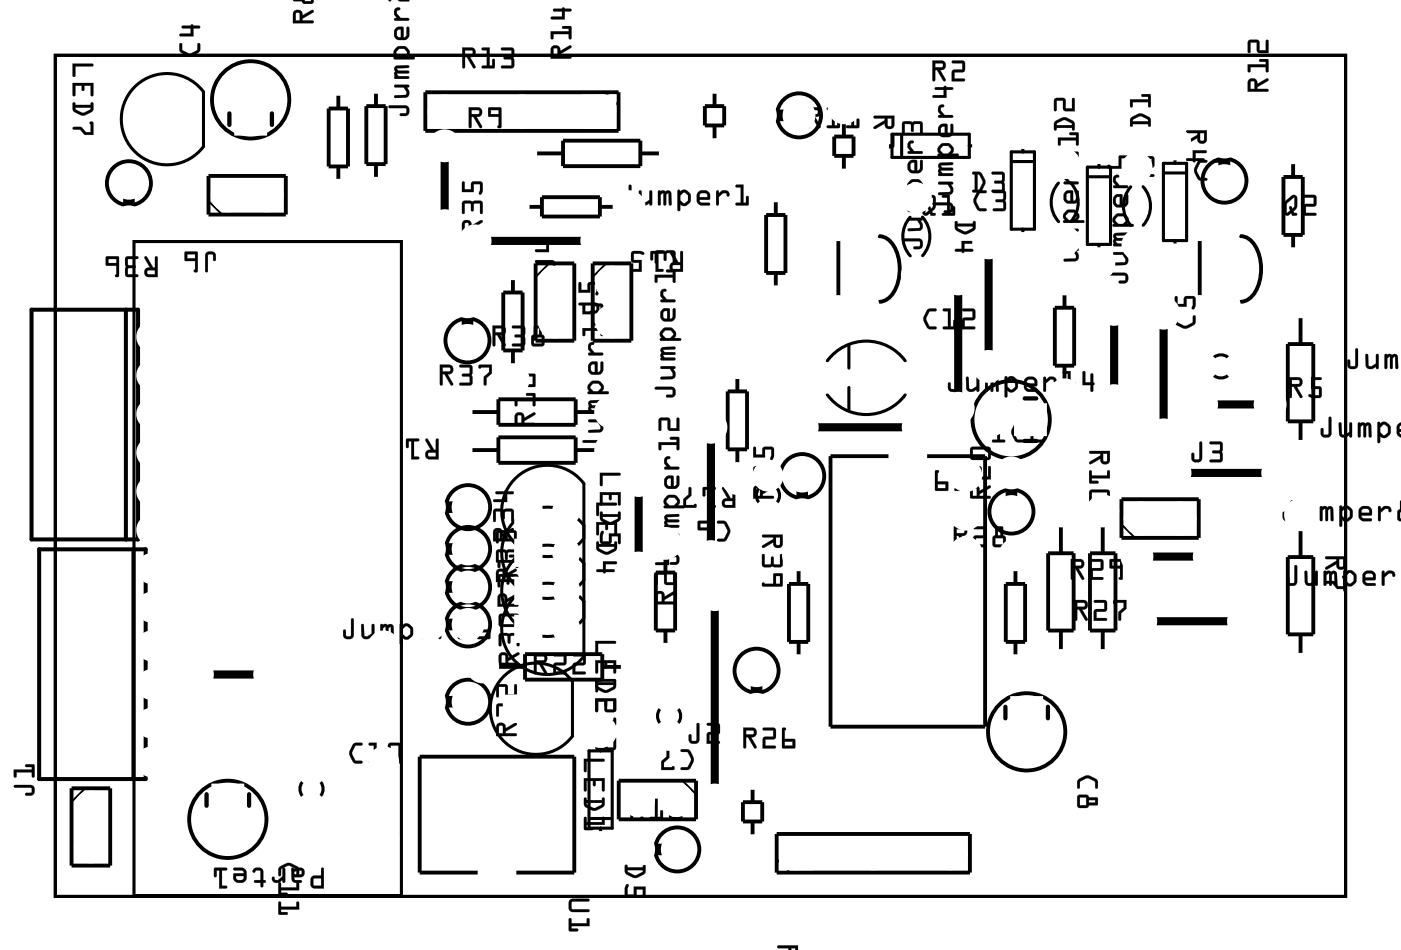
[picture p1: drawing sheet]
<svg xmlns="http://www.w3.org/2000/svg" width="92mm" height="62mm" viewBox="0 0 92 62" stroke-linecap="round" stroke-linejoin="round" font-family="sans-serif">
<g fill="none" stroke="#000" stroke-width=".2">
<path d="M3.6 3.6h84.8v55.3h-84.8zM8.8 15.9h17.6v43h-17.6zM9.1 5.5a3 3 0 0 1 4.3 .5v3.6a3 3 0 0 1-4.5 .4 3 3 0 0 1 .2-4.5zM58.4 9.6h.2M58.6 8.8h5.1v1.5h-5.1zM59.3 8.9v1.3M59.8 14.3a1.9 1.9 0 0 0 0 2.5M60.6 14.3a1.9 1.9 0 0 1 0 2.5M63.7 9.6h.3M66.5 10h1.5v5.1h-1.5zM66.6 10.6h1.3M67.2 9.7v.3"/>
<path d="M67.2 15.1v.2M69.6 12a1.9 1.9 0 0 0 0 2.6M70.4 12a1.9 1.9 0 0 1 0 2.6M71.5 11h1.5v5.1h-1.5zM71.6 11.6h1.3M72.2 10.7v.3M72.2 16.1v.2M74.3 12.3a1.9 1.9 0 0 0 0 2.5M75.1 12.3a1.9 1.9 0 0 1 0 2.5M76.5 10.7h1.5v5.1h-1.5zM76.6 11.4h1.3M77.2 10.5v.2"/>
<path d="M77.2 15.8v.3M38.4 31.8v11.3a3 3 0 0 1-4.5 .4 3 3 0 0 1 .1-4.4 3 3 0 0 1 4.4 .4M38.4 31.8a3 3 0 0 0-4.4-.4 3 3 0 0 0-.1 4.4 3 3 0 0 0 4.5-.4M38.4 34.5a3 3 0 0 0-4.4-.4 3 3 0 0 0-.1 4.4 3 3 0 0 0 4.5-.4M38.4 37a3 3 0 0 0-4.4-.4 3 3 0 0 0-.1 4.4 3 3 0 0 0 4.5-.4M49.9 32.1a.73 .73 0 0 0 0 .9M51.1 32.1a.73 .73 0 0 1 0 .9M55.8 22.7v1.5M55.8 25.5v1.5M59.5 23.7a3.2 3.2 0 0 0-5.1 0M59.5 25.9a3.2 3.2 0 0 1-5.1 .1M79.8 24.7a.73 .73 0 0 0 .9 0"/>
<path d="M79.8 23.5a.73 .73 0 0 1 .9 0M19.9 51.4a.73 .73 0 0 0 0 .9M21.1 51.4a.73 .73 0 0 1 0 .9M33.3 44.3a3 3 0 0 1 4.3 .5v3.6a3 3 0 0 1-4.4 .4 3 3 0 0 1 .1-4.5zM38.7 49.4h1.5v5h-1.5zM38.8 53.8h1.3M39.5 49.1v.3M39.5 54.4v.3M43.4 46.6a.73 .73 0 0 0 0 .9M44.6 46.6a.73 .73 0 0 1 0 .9"/>
</g>
<g fill="#000">
<path d="M8.2 13.1h.5v.5h-.5zM51 7.3h.5v.5h-.5zM80.2 10.3h.5v.6h-.5zM29.2 38.3h.5v.5h-.5zM29.2 35.8h.5v.5h-.5zM29.2 33.1h.5v.5h-.5zM30.5 20.8h.5v.6h-.5zM52.5 32.3h.5v.5h-.5zM66.2 32.1h.5v.5h-.5zM29.2 45.9h.5v.5h-.5zM29.2 40.8h.5v.5h-.5zM43 55.6h.5v.5h-.5z"/>
<path d="M49.5 45.1h.5v.5h-.5z"/>
<path d="M3.6 3.6h84.8v55.3h-84.8zM3.6 3.6v55.3h84.8v-55.3z"/>
<path d="M4.8 4.2h1.2l.1 .1-.1 .1h-1v.6l-.1 .1-.1-.1zM4.8 5.5h1.3v.8h-.1v-.7h-.5v.3v.1l-.1-.1v-.3h-.4v.6l-.2 .1zM4.8 6.8h.1l.1 .1h1v-.1l.1-.1v.6a.8 .8 0 0 1-1.2 .1l-.1-.2zM5 7.1v.1l.5 .2 .5-.3zM4.8 8.4h.5l.3 .3h.4v-.5l-.1-.1 .2-.1v.9h-.5l-.3-.4h-.5z"/>
<path d="M4.8 4.2h1.2a.1 .1 0 0 1 .1 .1 .1 .1 0 0 1-.1 .1h-1v.6a.1 .1 0 0 1-.1 .1 .1 .1 0 0 1-.1-.1zM4.8 4.2v.8h.1v-.6h1.1l.1-.1-.1-.1zM4.8 5.4h1.3v.8a.1 .1 0 0 1-.1 .1 .1 .1 0 0 1 0-.1v-.6h-.5l.1 .3a.1 .1 0 0 1-.1 .1 .1 .1 0 0 1-.1-.1v-.3h-.4v.6a.1 .1 0 0 1-.1 .1 .1 .1 0 0 1-.1-.1zM4.8 5.5v.8l.1-.1v-.6h.5v.3l.1 .1v-.1v-.3h.5v.7h.1v-.8zM4.8 6.7h.1l.1 .2h1v-.1a.1 .1 0 0 1 0-.1 .1 .1 0 0 1 .1 .1v.5l-.6 .3-.7-.3zM4.8 6.8v.5l.5 .3h.3l.5-.4v-.5l-.1 .1v.1h-1.1v-.1zM5 7.1v.1l.5 .2 .4-.2 .1-.1zM4.9 7.1h1.1l-.5 .3-.5-.2zM4.8 8.4l.5-.1 .3 .4h.4v-.5l-.1-.1 .2-.1v.9h-.5l-.3-.4h-.5zM4.8 8.4v.1h.5l.3 .4h.5v-.9l-.2 .1 .1 .1v.5h-.4l-.3-.3z"/>
<path d="M9.5 16.9h.2l.4 .7h.1v-.7h.1h.1v1.3h-.6a.31 .31 0 0 1-.3-.4 .31 .31 0 0 1 .4-.2zM9.7 17.8v.2h.5v-.2zM8.3 16.9h.8l-.1 .1h-.6v.4h.5v.1v.1h-.5v.4h.6v.2h-.6l-.2-.1zM7 16.9h.8v1.3l-.2-.1v-.1v-.5l-.6-.1zM7.1 17v.3h.5v-.3z"/>
<path d="M9.5 16.9h.2l.4 .7h.1v-.7a.1 .1 0 0 1 .1-.1 .1 .1 0 0 1 .1 .1v1.3h-.6a.32 .32 0 0 1-.3-.3 .32 .32 0 0 1 .4-.3l-.4-.6zM9.5 16.9v.1l.4 .6a.31 .31 0 0 0-.4 .2 .31 .31 0 0 0 .3 .4h.6v-1.3h-.1h-.1v.7h-.1l-.4-.7zM9.7 17.8v.2h.5v-.2zM9.7 17.8h.5v.2h-.5zM8.3 16.9l.7-.1a.1 .1 0 0 1 .1 .1 .1 .1 0 0 1-.1 .1h-.6v.4h.4a.1 .1 0 0 1 .1 .1 .1 .1 0 0 1-.1 .1h-.4v.4h.6a.1 .1 0 0 1 .1 .1 .1 .1 0 0 1-.1 .1h-.6l-.2-.1zM8.3 16.9l-.1 1.2 .2 .1h.6v-.2h-.6v-.4h.5v-.1l-.5-.1v-.4h.6l.1-.1zM7 16.9h.8v1.2l-.2 .1a.09 .09 0 0 1 0-.1 .09 .09 0 0 1 0-.1v-.5l-.7-.1zM7 16.9v.5l.7 .1v.5l-.1 .1 .2 .1v-1.3zM7.1 17v.3h.5v-.3zM7.1 17h.6v.3h-.6z"/>
<path d="M11.8 2.9h.2v.4l.5 .2 .5-.2v-.4l.1-.1 .1 .1a.6 .6 0 0 1-.6 .8h-.3l-.4-.3-.1-.2zM12 1.7h.5l.1-.1 .6 .2-.1 .1h-.4v.5h-.8l-.1-.1v-.1h.7v-.3h-.5z"/>
<path d="M11.8 2.8l.2 .1v.4l.5 .2 .5-.2v-.4a.1 .1 0 0 1 .1-.1 .1 .1 0 0 1 .1 .1l-.1 .5-.6 .3-.7-.3zM11.8 2.9v.5l.5 .3a.83 .83 0 0 0 .8-.4v-.4v-.1l-.1 .1v.4l-.4 .2h-.2l-.4-.2v-.4zM12 1.7h.5a.09 .09 0 0 1 .1-.1 .09 .09 0 0 1 .1 .1h.4a.1 .1 0 0 1 .1 .1 .1 .1 0 0 1-.1 .1h-.4v.5h-.8a.1 .1 0 0 1-.1-.1 .1 .1 0 0 1 .1-.1h.6v-.3h-.5zM12 1.7v.2h.5v.3h-.7v.1l.1 .1h.8v-.5h.4v-.1l-.5-.2-.1 .1z"/>
<path d="M13.6 16.6h.4l.2 .2v.3l-.1 .1-.1-.1v-.4l-.3 .1v1l-.1 .1-.1-.1v-1zM12.2 16.6h.8l-.1 1.3-.2-.1 .1-.1v-.5l-.7-.1zM12.3 16.7v.3h.5v-.3z"/>
<path d="M13.6 16.6l.2-.1 .3 .1 .1 .5a.1 .1 0 0 1-.1 .1 .1 .1 0 0 1-.1-.1v-.4h-.3v1.1a.1 .1 0 0 1-.1 .1 .1 .1 0 0 1-.1-.1v-1zM13.6 16.6l-.1 .2v1l.1 .1 .1-.1v-1l.3-.1 .1 .4h.1v-.3l-.2-.2zM12.1 16.6h.9v1.2l-.2 .1a.09 .09 0 0 1-.1-.1 .09 .09 0 0 1 .1-.1v-.5l-.7-.1zM12.2 16.6l-.1 .5h.7v.6l-.1 .1 .2 .1 .1-1.3zM12.3 16.7v.3h.5v-.3zM12.3 16.7h.5v.3h-.5z"/>
<path d="M19.3 .7a.32 .32 0 0 1 .4 0 .32 .32 0 0 1 .2 .3l.7-.3v.1l-.7 .4v.1h.6l.1 .2h-1.3zM19.5 .9l-.1 .4h.3v-.4zM19.3 -.1h1.3v.2l-.1 .1-.5 .1-.2-.2h-.5zM20 -.1v.2h.4v-.2zM19.4 -.1h.4z"/>
<path d="M19.3 .7a.32 .32 0 0 1 .4 0 .32 .32 0 0 1 .2 .3l.6-.3a.1 .1 0 0 1 .1 0 .1 .1 0 0 1 0 .1l-.7 .4v.1h.6a.1 .1 0 0 1 .1 .1 .1 .1 0 0 1-.1 .1h-1.3v-.6zM19.3 .7v.8h1.3l-.1-.1h-.6v-.2l.7-.4v-.1l-.7 .3a.31 .31 0 0 0-.2-.3 .31 .31 0 0 0-.4 0zM19.5 .9l-.1 .4h.3v-.4zM19.5 .9h.2v.5h-.3zM19.2 -.1h1.4v.2l-.1 .1-.5 .1-.2-.2h-.5zM19.3 -.1v.2h.6l.1 .1h.5l.1-.1v-.2zM20 -.1v.2h.4v-.2zM20 -.1h.5v.2h-.5zM19.4 -.1h.4zM19.4 -.1h.5z"/>
<path d="M25.6 7l1-.1a.36 .36 0 0 1 .3 .4 .36 .36 0 0 1-.3 .3h-.3v-.1l.4-.1v-.3h-1.1zM25.9 5.6h1v.1h-.2a.38 .38 0 0 1 .2 .4 .38 .38 0 0 1-.3 .3h-.7l.1-.1 .6-.1h.1l-.2-.5h-.5zM26 4.4l.9-.1-.1 .2h-.7l.1 .1 .7 .1-.1 .1-.7 .1 .1 .1h.6l.1 .2h-1zM26.1 3.1l.1-.1a.54 .54 0 0 1 .7 .4l-.1 .3h.4v.2h-1.3a.09 .09 0 0 1 0-.1 .09 .09 0 0 1 .1-.1l-.1-.3zM26.2 3.2l-.2 .3 .2 .2h.4l.1-.2-.1-.3zM26 1.9l.2-.1h.3l.1 .7 .1-.2v-.5h.2l-.1 .7-.2 .1h-.5l-.2-.3v-.3zM26.1 2v.3l.2 .2v-.6zM26 .6l.2-.1a.1 .1 0 0 1 .1 .1 .1 .1 0 0 1-.1 .1l-.1 .2 .2 .3h.5l.1 .1h-1v-.1h.2l-.2-.2zM25.5 -.1h1.4v.2h-.6l-.2-.2h-.4a.11 .11 0 0 1-.1 .2 .11 .11 0 0 1-.1-.2z"/>
<path d="M25.6 6.9h1a.37 .37 0 0 1 .3 .4 .37 .37 0 0 1-.3 .3h-.2a.1 .1 0 0 1-.1-.1 .1 .1 0 0 1 .1-.1h.3v-.3h-1.1zM25.6 7v.1h1.1v.3l-.4 .1v.1h.3a.35 .35 0 0 0 .3-.3 .35 .35 0 0 0-.3-.4zM25.9 5.6h.9a.1 .1 0 0 1 .1 .1 .1 .1 0 0 1-.2 0 .39 .39 0 0 1-.1 .7h-.6a.09 .09 0 0 1-.1 0 .09 .09 0 0 1 .1-.1l.6-.1 .1-.2-.2-.3h-.5zM25.9 5.6l.1 .1h.5l.2 .5-.1 .1h-.6l-.1 .1h.7a.32 .32 0 0 0 .2-.5l-.1-.2h.2l-.1-.1zM26 4.4l.8-.1a.1 .1 0 0 1 .1 .1 .1 .1 0 0 1-.1 .1h-.7l.1 .1h.6a.1 .1 0 0 1 .1 .1 .1 .1 0 0 1-.1 .1l-.7 .1 .1 .1h.6a.1 .1 0 0 1 .1 .1 .1 .1 0 0 1-.1 .1h-.9zM26 4.4l-.1 .8h1l-.1-.2h-.6l-.1-.1 .8-.1-.1-.1h-.6l-.1-.2h.7l.1-.2zM26 3.1l.3-.1a.5 .5 0 0 1 .6 .3v.2l-.1 .2h.4a.1 .1 0 0 1 .1 .1 .1 .1 0 0 1-.1 .1h-1.2a.1 .1 0 0 1-.1-.1 .1 .1 0 0 1 .1-.1l-.1-.3zM26 3.2l-.1 .2 .1 .3-.1 .1v.1l1.3-.1v-.1h-.4l.1-.1v-.2l-.3-.3-.4-.1zM26.2 3.2l-.1 .3 .2 .2h.2l.2-.2-.1-.3zM26.2 3.2h.4l.2 .3-.2 .2h-.4l-.2-.2zM26 1.8h.2h.3v.7l.2-.2v-.5a.1 .1 0 0 1 .1 0 .1 .1 0 0 1 .1 0v.5l-.1 .2-.1 .1h-.5l-.3-.2v-.4zM26 1.9l-.1 .1v.3l.2 .3h.5l.2-.1 .1-.7h-.2v.5l-.1 .2h-.1v-.7h-.3zM26.1 2v.3l.2 .2v-.6zM26.1 2l.3-.1v.6l-.3-.1zM26 .6l.2-.1a.11 .11 0 0 1 .1 .1 .11 .11 0 0 1-.2 .1v.2l.2 .3h.5a.1 .1 0 0 1 .1 .1 .1 .1 0 0 1-.1 .1h-.8a.1 .1 0 0 1-.1-.1 .1 .1 0 0 1 .1-.1h.1l-.2-.2zM26 .6l-.1 .4 .2 .2h-.2v.1h1l-.1-.1h-.5l-.2-.3v-.2l.2-.2zM25.5 -.1h1.4v.2h-.6l-.2-.2h-.4a.11 .11 0 0 1-.1 .2 .11 .11 0 0 1-.1-.2zM25.5 -.1l.1 .2 .1-.2h.4l.2 .2h.6v-.2z"/>
<path d="M30.4 3.1h.6a.32 .32 0 0 1 .3 .4 .32 .32 0 0 1-.4 .2l.3 .7a.1 .1 0 0 1 0 .1 .1 .1 0 0 1-.1 0l-.4-.8h-.1v.7a.1 .1 0 0 1-.1 .1 .1 .1 0 0 1-.1-.1zM30.4 3.1v1.4l.2-.1v-.7h.1l.4 .7h.1l-.3-.7a.31 .31 0 0 0 .4-.2 .31 .31 0 0 0-.3-.4zM30.6 3.3v.3l.5-.1-.1-.2zM30.6 3.3h.4l.1 .2-.5 .1zM31.7 3.1h.5v1.2h.1v-.3a.1 .1 0 0 1 .1-.1 .1 .1 0 0 1 .1 .1v.5h-.8a.1 .1 0 0 1-.1-.1 .1 .1 0 0 1 .1-.1h.3v-1h-.3zM31.7 3.2v.1h.3v1h-.3v.1l.8 .1v-.6h-.1v.4h-.2v-1.2zM32.9 3.1h.7l.2 .2-.1 .5 .1 .6-.2 .1h-.6a.1 .1 0 0 1-.1-.1 .1 .1 0 0 1 .1-.1h.6v-.4h-.4a.1 .1 0 0 1-.1-.1 .1 .1 0 0 1 .1-.1h.4v-.4h-.6zM33 3.2v.1h.6v.4h-.4l-.1 .1 .1 .1h.4v.4h-.6l-.1 .1 .8 .1 .1-.2-.1-.5 .1-.6-.2-.1z"/>
<path d="M30.4 3.1h.6a.31 .31 0 0 1 .3 .4 .31 .31 0 0 1-.4 .2l.3 .7-.1 .1-.4-.8h-.1v.7l-.2 .1zM30.6 3.3v.3l.5-.1-.1-.2zM31.7 3.2l.5-.1v1.2h.1l.1-.4h.1v.6l-.8-.1v-.1h.3v-1h-.3zM32.9 3.2l.7-.1 .2 .1-.1 .6 .1 .5-.1 .2-.8-.1 .1-.1h.6v-.4h-.5v-.1v-.1h.5v-.4h-.6z"/>
<path d="M30.8 7h.6a.32 .32 0 0 1 .3 .4 .32 .32 0 0 1-.4 .3l.4 .6a.1 .1 0 0 1-.1 .1 .1 .1 0 0 1-.1 0l-.4-.7h-.1v.6a.1 .1 0 0 1-.1 .1 .1 .1 0 0 1-.1-.1zM30.8 7.1l.1 1.3 .1-.1v-.6h.1l.4 .7h.2l-.4-.7a.31 .31 0 0 0 .4-.3 .31 .31 0 0 0-.3-.3zM31 7.2v.3l.5-.1-.1-.2zM31 7.2h.5v.2l-.5 .1zM32.1 7.1h.9v1.2l-.2 .1a.09 .09 0 0 1-.1-.1 .09 .09 0 0 1 .1-.1v-.5l-.7-.1zM32.1 7.1v.5l.7 .1v.6h-.1l.2 .1v-1.3zM32.3 7.2v.3h.5v-.3zM32.2 7.2h.6v.3h-.6z"/>
<path d="M30.8 7.1h.6a.31 .31 0 0 1 .3 .3 .31 .31 0 0 1-.4 .3l.4 .7h-.2l-.4-.7h-.1v.6l-.1 .1zM31 7.2v.3l.5-.1v-.2zM32.1 7.1h.8v1.3l-.2-.1 .1-.1v-.5l-.7-.1zM32.3 7.2v.3h.5v-.3z"/>
<path d="M30.4 14.5a.32 .32 0 0 1 .4 0 .32 .32 0 0 1 .2 .3l.7-.3v.1l-.7 .4v.2h.6l.1 .1h-1.3zM30.6 14.7l-.1 .5h.3v-.5zM30.4 13.2h1.2l.1 .2v.6h-.1l-.1-.6h-.3l-.1 .4-.1 .1v-.1l-.1-.4h-.4v.6l-.1 .1zM30.4 12h.1v.4h.5v-.4l.6-.1 .1 .2v.4a.15 .15 0 0 1 0 .2 .15 .15 0 0 1-.2 0v-.6h-.4v.5h-.7z"/>
<path d="M30.4 14.5a.32 .32 0 0 1 .4 0 .32 .32 0 0 1 .2 .3l.6-.3a.1 .1 0 0 1 .1 0 .1 .1 0 0 1 0 .1l-.7 .4v.2l.6-.1a.1 .1 0 0 1 .1 .1 .1 .1 0 0 1-.1 .1h-1.2v-.6zM30.4 14.5v.8h1.3l-.1-.1h-.6v-.2l.7-.4v-.1l-.7 .3a.31 .31 0 0 0-.2-.3 .31 .31 0 0 0-.4 0zM30.6 14.7l-.1 .5h.3v-.5zM30.6 14.7h.2v.5h-.3zM30.4 13.2h1.2l.1 .2v.6a.1 .1 0 0 1-.1 .1 .1 .1 0 0 1-.1-.1v-.6h-.3l-.1 .4a.1 .1 0 0 1-.1 .1 .1 .1 0 0 1-.1-.1v-.4h-.4v.6a.1 .1 0 0 1 0 .1 .1 .1 0 0 1-.1-.1zM30.4 13.3v.7h.1v-.6h.4l.1 .4v.1l.1-.1 .1-.4h.4v.6h.1v-.6l-.1-.2zM30.4 11.9l.1 .1v.4h.5v-.4l.6-.1 .1 .2v.6a.11 .11 0 0 1-.2 .1 .1 .1 0 0 1 0-.1v-.6h-.4v.5h-.7zM30.4 12v.6h.7v-.5h.5l-.1 .6v.1l.1-.1 .1-.6-.1-.2-.6 .1v.5h-.5v-.5z"/>
<path d="M35.2 17.1h1.1a.36 .36 0 0 1 .2 .3 .36 .36 0 0 1-.2 .4h-.3l-.1-.1 .1-.1h.3v-.3h-1.1zM35.3 15.9h.6l.1-.1 .5 .2h-.4v.6h-.9v-.1v-.1h.7v-.4h-.5z"/>
<path d="M35.2 17.1h1.1a.37 .37 0 0 1 .2 .3 .37 .37 0 0 1-.2 .4h-.3a.1 .1 0 0 1-.1-.1 .1 .1 0 0 1 .1-.1h.3v-.3h-1.1zM35.2 17.1v.2h1.1v.3l-.4 .1 .1 .1h.3a.35 .35 0 0 0 .2-.4 .35 .35 0 0 0-.2-.3zM35.3 15.9h.6a.09 .09 0 0 1 .1-.1 .09 .09 0 0 1 .1 .1h.3a.1 .1 0 0 1 .1 .1 .1 .1 0 0 1-.1 .1l-.3-.1v.6h-.9a.1 .1 0 0 1 0-.1 .1 .1 0 0 1 0-.1h.7v-.4h-.5zM35.3 15.9l.1 .1h.5v.4h-.7v.1v.1h.9v-.6h.3h.1l-.5-.2-.1 .1z"/>
<path d="M36.3 3.1a.32 .32 0 0 1 .4-.1 .32 .32 0 0 1 .1 .4l.7-.4v.1l-.7 .5v.1h.7l.1 .1-1.4 .1zM36.4 3.2v.5h.2v-.5zM36.2 2.1h1.2v-.2h-.4l-.1-.1 .6-.1 .1 .8h-.2v-.3h-1v.3l-.1 .1zM36.4 .6h.5l.1-.1 .6 .2h-.1l-.4 .1v.5h-.8l-.1-.1 .1-.1h.6v-.3l-.5-.1z"/>
<path d="M36.3 3.1a.32 .32 0 0 1 .4-.1 .32 .32 0 0 1 .1 .4l.6-.4a.1 .1 0 0 1 .2 0 .11 .11 0 0 1-.1 .2l-.7 .4v.1h.7a.1 .1 0 0 1 .1 .1 .1 .1 0 0 1-.1 .1h-1.3v-.7zM36.3 3.1l-.1 .8 1.3-.1v-.1h-.7v-.1l.7-.4v-.2l-.7 .4a.31 .31 0 0 0-.1-.4 .31 .31 0 0 0-.4 .1zM36.4 3.2v.5h.2v-.5zM36.4 3.2h.2l.1 .5h-.3zM36.2 2.1h1.2v-.2h-.4a.1 .1 0 0 1-.1-.1 .1 .1 0 0 1 .1-.1h.5l.1 .8a.1 .1 0 0 1-.1 .1 .1 .1 0 0 1-.1-.1v-.3h-1v.3a.1 .1 0 0 1-.1 .1 .1 .1 0 0 1-.1-.1zM36.2 2.1l.1 .5 .1-.1v-.3h1v.3h.1v-.8l-.5 .1v.1h.4v.2zM36.4 .6h.5a.09 .09 0 0 1 .1-.1 .09 .09 0 0 1 .1 .1h.4a.1 .1 0 0 1 .1 .1 .1 .1 0 0 1-.1 .1h-.4v.5h-.8a.1 .1 0 0 1-.1-.1 .1 .1 0 0 1 .1-.1h.6v-.3h-.5zM36.4 .6v.1h.5v.4h-.6l-.1 .1 .1 .1h.8v-.6h.4l-.5-.2-.1 .1z"/>
<path d="M41.3 12.2h.2v1a.37 .37 0 0 1-.3 .3 .37 .37 0 0 1-.4-.3v-.2a.1 .1 0 0 1 .1-.1 .1 .1 0 0 1 .1 .1v.3h.3zM41.4 12.2l-.1 1.1h-.3l-.1-.4h-.1v.3a.35 .35 0 0 0 .4 .3 .35 .35 0 0 0 .3-.3v-1zM42 12.5l.2 .1v.6l.1 .1 .4-.2v-.5a.1 .1 0 0 1 .1-.1 .1 .1 0 0 1 .1 .1v.8a.11 .11 0 0 1-.2 .1 .1 .1 0 0 1 0-.1 .39 .39 0 0 1-.7-.1zM42 12.5v.8a.32 .32 0 0 0 .5 .2l.2-.2v.2l.1-.1v-.8h-.1v.6l-.4 .1-.1-.1-.1-.6zM43.3 12.5h.3l.1 .1a.21 .21 0 0 1 .3-.1 .21 .21 0 0 1 .1 .2v.7a.1 .1 0 0 1 0 .1 .1 .1 0 0 1-.1-.1l-.1-.7-.1 .1v.6a.1 .1 0 0 1-.1 .1 .1 .1 0 0 1-.1-.1v-.7l-.2 .1v.6a.1 .1 0 0 1-.1 .1 .1 .1 0 0 1-.1-.1zM43.3 12.5v1l.1-.1v-.6l.1-.1 .1 .8 .2-.1v-.6l.1-.1 .1 .7 .1 .1v-.8a.21 .21 0 0 0-.1-.2 .21 .21 0 0 0-.3 .1l-.1-.1zM44.5 12.5h.2v.1l.2-.1h.2l.2 .2 .1 .2a.5 .5 0 0 1-.2 .6h-.3l-.2-.1v.4a.1 .1 0 0 1-.1 .1 .1 .1 0 0 1-.1-.1zM44.6 12.5l-.1 1.3 .1 .1 .1-.1v-.4l.2 .1h.2l.3-.2v-.4l-.3-.4h-.2l-.2 .1v-.1zM44.9 12.7l-.2 .2v.2l.3 .3 .2-.2v-.3l-.2-.2zM44.9 12.7l.1-.1 .2 .3v.3l-.2 .2-.3-.3v-.2zM45.9 12.6l.2-.1h.3l.2 .1 .1 .2-.1 .3h-.6l.1 .2h.5a.1 .1 0 0 1 .1 .1 .1 .1 0 0 1-.1 .1h-.5l-.2-.1-.1-.2zM45.9 12.6l-.1 .6 .1 .2 .2 .1h.5v-.2h-.5l-.1-.1v-.1h.6l.1-.3-.1-.2-.2-.1h-.3zM46 12.8v.2h.5l-.1-.3zM46 12.8l.4-.1 .1 .3h-.5zM47.1 12.5h.1l.1 .2 .1-.2a.33 .33 0 0 1 .4 0 .33 .33 0 0 1 .1 .4 .14 .14 0 0 1-.1 0 .14 .14 0 0 1-.1-.2h-.2l-.3 .2 .1 .5a.1 .1 0 0 1-.1 .1 .1 .1 0 0 1-.1-.1zM47.1 12.5v1l.1-.1v-.5l.3-.2h.2l.2 .2a.23 .23 0 0 0 0-.3 .23 .23 0 0 0-.2-.1h-.2l-.3 .2v-.2zM48.4 12.2l.5-.1v1.2h.1v-.3a.1 .1 0 0 1 .1-.1 .1 .1 0 0 1 .1 .1v.5h-.8a.1 .1 0 0 1-.1-.1 .1 .1 0 0 1 .1-.1h.3v-1h-.3zM48.4 12.2v.1h.3v1h-.3v.1l.7 .1v-.6h-.1v.4h-.1v-1.2z"/>
<path d="M41.3 12.2h.2v1a.36 .36 0 0 1-.3 .3 .36 .36 0 0 1-.4-.3v-.3h.1h.1v.4h.3zM42 12.5l.2 .1v.6l.1 .1 .4-.2v-.5l.1-.1v1h-.1v-.1a.38 .38 0 0 1-.4 .1 .38 .38 0 0 1-.3-.2zM43.3 12.5l.7 .1 .1 .9h-.1l-.1-.8-.1 .1v.7l-.2-.1v-.7l-.2 .1v.6l-.1 .1zM44.6 12.5h.1v.1l.2-.1h.2l.3 .3a.54 .54 0 0 1-.4 .7l-.3-.1v.4h-.2zM44.9 12.7l-.2 .2v.2l.3 .3 .2-.2v-.3l-.2-.2zM45.9 12.6l.2-.1h.3l.2 .1 .1 .2-.1 .3-.6 .1 .1 .1h.5v.2h-.5l-.2-.1-.1-.2zM46 12.8v.2h.5l-.1-.3zM47.1 12.5h.1v.2l.3-.2a.33 .33 0 0 1 .3 0 .33 .33 0 0 1 .1 .4 .12 .12 0 0 1-.1 0 .12 .12 0 0 1-.1-.2h-.2l-.3 .2v.5l-.1 .1zM48.4 12.2l.5-.1v1.2h.1v-.4h.2v.6l-.9-.1 .1-.1h.3v-1h-.3z"/>
<path d="M44 16.5h.2l.4 .7h.1v-.6l.1-.1 .1 .1v1.3h-.6a.31 .31 0 0 1-.3-.4 .31 .31 0 0 1 .4-.3zM44.2 17.4v.3h.5v-.3zM42.8 16.5l.8 .1v.1h-.3v1h.3v.2h-.5v-1.2h-.2v.4h-.1zM41.5 16.6l.5-.1a.15 .15 0 0 1 .3 0 .15 .15 0 0 1-.1 .2h-.6v.4h.6v.8h-.7v-.2h.5v-.4h-.4l-.1-.1z"/>
<path d="M44 16.5h.2l.4 .7h.1v-.6a.1 .1 0 0 1 .1-.1 .1 .1 0 0 1 .1 .1v1.3h-.6a.32 .32 0 0 1-.3-.4 .32 .32 0 0 1 .4-.3l-.4-.6zM44 16.5v.1l.4 .6a.31 .31 0 0 0-.4 .3 .31 .31 0 0 0 .3 .4h.6v-1.3l-.1-.1-.1 .1v.6h-.1l-.4-.7zM44.2 17.4v.3h.5v-.3zM44.2 17.4h.5v.3h-.5zM42.8 16.5h.7a.1 .1 0 0 1 .1 .1 .1 .1 0 0 1-.1 .1h-.2v1h.2a.1 .1 0 0 1 .1 .1 .1 .1 0 0 1-.1 .1h-.4v-1.2h-.2v.3a.1 .1 0 0 1-.1 .1 .1 .1 0 0 1-.1-.1zM42.8 16.5v.6h.1v-.4h.2v1.2l.5-.1v-.1h-.3v-1h.3v-.1zM41.5 16.5h.5l.3 .1a.1 .1 0 0 1 0 .1 .1 .1 0 0 1-.1 0h-.6v.4h.6v.8h-.6a.1 .1 0 0 1-.1-.1 .1 .1 0 0 1 .1-.1h.4v-.4h-.4l-.1-.1zM41.5 16.6v.6h.1l.4 .1v.4h-.5v.1l.7 .1v-.8h-.6v-.4h.7v-.1l-.2-.1z"/>
<path d="M53.1 7h.6a.32 .32 0 0 1 .2 .4 .32 .32 0 0 1-.3 .3l.3 .6a.1 .1 0 0 1 0 .1 .1 .1 0 0 1-.1 0l-.4-.7h-.2v.6a.1 .1 0 0 1 0 .1 .1 .1 0 0 1-.1-.1zM53.1 7.1v1.3l.1-.1v-.6h.2l.4 .7h.1l-.3-.7a.31 .31 0 0 0 .3-.3 .31 .31 0 0 0-.2-.3zM53.2 7.2v.3l.5-.1v-.2zM53.2 7.2h.5l.1 .2-.6 .1zM54.4 7.1l.5-.1v1.2h.1v-.3a.1 .1 0 0 1 .1-.1 .1 .1 0 0 1 .1 .1v.5h-.8a.1 .1 0 0 1-.1-.1 .1 .1 0 0 1 .1-.1h.3v-1h-.3zM54.4 7.1v.1h.3v1.1h-.3l-.1 .1h.8v-.6l-.1 .1v.4h-.2l.1-1.2zM55.6 7.1l.5-.1v1.2h.2v-.3a.1 .1 0 0 1 .1-.1 .1 .1 0 0 1 .1 .1v.5h-.8a.1 .1 0 0 1-.1-.1 .1 .1 0 0 1 .1-.1h.2v-1h-.2zM55.6 7.1l.1 .1h.3v1.1h-.3l-.1 .1h.8v-.6l-.1 .1v.4h-.2v-1.2z"/>
<path d="M53.1 7.1h.6a.31 .31 0 0 1 .2 .3 .31 .31 0 0 1-.3 .3l.3 .7h-.1l-.4-.7h-.2v.6l-.1 .1zM53.2 7.2v.3l.5-.1v-.2zM54.4 7.1h.5v1.1h.1v-.3l.1-.1v.6h-.8l.1-.2h.3v-1h-.3zM55.6 7.1h.5v1.1h.2v-.3l.1-.1v.6h-.8l.1-.2h.2v-1h-.2z"/>
<path d="M57.4 7.6h1.4v.6a.31 .31 0 0 1-.4 .3 .31 .31 0 0 1-.2-.4l-.7 .4-.1-.2 .8-.4v-.1h-.7zM58.3 7.8v.4l.2 .1 .1-.5zM57.4 8.9h.2v.7l.4-.1v-.4h.1h.1v.4l.4 .1v-.6l.1-.1 .1 .7-.2 .1h-.5h-.6l-.1-.1z"/>
<path d="M57.4 7.6h1.4v.6a.32 .32 0 0 1-.4 .3 .32 .32 0 0 1-.2-.4l-.7 .4a.1 .1 0 0 1-.1-.1 .1 .1 0 0 1 0-.1l.8-.4v-.1h-.7zM57.4 7.6l.1 .2h.7v.1l-.7 .4v.2l.7-.4a.31 .31 0 0 0 .2 .4 .31 .31 0 0 0 .4-.3v-.6zM58.3 7.8v.4l.2 .1 .1-.5zM58.3 7.8h.3l-.1 .5-.2-.1zM57.4 8.9h.2v.7l.4-.1v-.4a.1 .1 0 0 1 .1-.1 .1 .1 0 0 1 .1 .1v.4l.4 .1v-.6a.1 .1 0 0 1 .1-.1 .1 .1 0 0 1 .1 .1v.6l-.1 .1h-.6l-.5 .1-.2-.2zM57.4 8.9v.7l.1 .1h.6h.5l.2-.1-.1-.7-.1 .1v.6h-.4v-.5h-.1h-.1v.5h-.4v-.7z"/>
<path d="M59.3 15.7h1.1a.36 .36 0 0 1 .3 .3 .36 .36 0 0 1-.3 .4h-.3l-.1-.1 .1-.1h.3v-.3h-1zM59.7 14.3h.9v.2h-.1a.38 .38 0 0 1 .2 .4 .38 .38 0 0 1-.3 .3h-.7v-.2h.7l.1-.1-.2-.4h-.6zM59.7 13.1h.9v.1l-.8 .1 .1 .1h.7v.2h-.8l.1 .2h.7v.1h-.9zM59.8 11.9l.1-.1a.54 .54 0 0 1 .8 .4l-.2 .3h.5v.1h-1.3a.09 .09 0 0 1-.1-.1 .09 .09 0 0 1 .1 0l-.1-.3zM59.9 12l-.1 .2 .2 .3h.3l.2-.2-.2-.3zM59.8 10.6l.2-.1h.2l.1 .7 .2-.1v-.5l.1-.1v.7l-.3 .2-.5-.1-.1-.2v-.3zM59.9 10.7l-.1 .4 .3 .1v-.5zM59.7 9.3l.2-.1a.11 .11 0 0 1 .2 .1 .11 .11 0 0 1-.2 .1l-.1 .2 .3 .3h.5v.2h-.9v-.1l.1-.1-.1-.2zM59.3 8h1.2l.1 .1v.7h-.1v-.7l-.4 .1-.1 .4v.1l-.1-.1-.1-.4-.3-.1v.7h-.2z"/>
<path d="M59.3 15.7h1.1a.37 .37 0 0 1 .3 .3 .37 .37 0 0 1-.3 .4h-.3a.1 .1 0 0 1-.1-.1 .1 .1 0 0 1 .1-.1h.3v-.3h-1zM59.3 15.7l.1 .1 1 .1v.3l-.4 .1 .1 .1h.3a.35 .35 0 0 0 .2-.4 .35 .35 0 0 0-.2-.3zM59.7 14.3h.9a.1 .1 0 0 1 0 .1 .1 .1 0 0 1-.1 .1 .39 .39 0 0 1-.1 .7h-.7a.09 .09 0 0 1-.1-.1 .09 .09 0 0 1 .1-.1h.7l.1-.2-.2-.3h-.6zM59.7 14.4v.1h.6l.2 .4-.1 .1h-.7v.2h.7a.32 .32 0 0 0 .2-.5l-.1-.2 .1-.1v-.1zM59.7 13.1l.9-.1a.1 .1 0 0 1 .1 .1 .1 .1 0 0 1-.1 .1l-.8 .1 .1 .1h.7a.1 .1 0 0 1 .1 .1 .1 .1 0 0 1-.1 .1h-.8l.1 .2 .7-.1a.1 .1 0 0 1 .1 .1 .1 .1 0 0 1-.1 .1h-.9zM59.7 13.1v.8h.9v-.1h-.7l-.1-.2 .8-.1v-.1h-.7l-.1-.1 .8-.1v-.1zM59.8 11.9l.2-.1a.5 .5 0 0 1 .6 .2l.1 .3-.2 .2h.4a.1 .1 0 0 1 .1 .1 .1 .1 0 0 1-.1 .1h-1.2a.11 .11 0 0 1-.1-.2 .1 .1 0 0 1 .1 0l-.1-.3zM59.7 12l-.1 .2 .2 .3h-.2l.1 .1h1.3v-.1h-.5l.2-.2v-.2l-.3-.3h-.5zM60 12l-.2 .2 .2 .3h.3l.2-.2-.2-.3zM59.9 12h.4l.2 .3-.2 .2h-.3l-.2-.3zM59.8 10.6l.2-.1h.3v.7l.2-.1v-.5a.1 .1 0 0 1 .1-.1 .1 .1 0 0 1 .1 .1v.5l-.1 .2-.2 .1h-.4l-.3-.3-.1-.3zM59.8 10.6l-.1 .2v.3l.1 .2 .5 .1 .3-.2v-.7l-.1 .1v.5l-.2 .1-.1-.7h-.2zM59.9 10.7l-.1 .4 .3 .1v-.5zM59.9 10.7h.2v.5l-.3-.1zM59.7 9.3l.2-.1a.14 .14 0 0 1 .2 .2 .11 .11 0 0 1-.2 0l-.1 .2 .3 .3h.5a.1 .1 0 0 1 .1 .1 .1 .1 0 0 1-.1 .1h-.9a.1 .1 0 0 1-.1-.1 .1 .1 0 0 1 .1-.1h.1l-.2-.2zM59.7 9.3v.4l.2 .2-.2 .1v.1h.9v-.2h-.5l-.3-.3v-.1l.2-.2zM59.3 8h1.2l.2 .1v.7a.1 .1 0 0 1-.1 0 .1 .1 0 0 1-.1 0v-.7l-.4 .1v.4a.1 .1 0 0 1-.1 .1 .1 .1 0 0 1-.1-.1l-.1-.4-.3-.1v.7a.1 .1 0 0 1-.1 0 .1 .1 0 0 1-.1 0zM59.3 8v.8h.1v-.7l.5 .1v.4l.1 .1v-.1l.1-.4 .4-.1v.7h.1v-.7l-.1-.1z"/>
<path d="M60.7 13.2l.5-.4 .2 .1 .1 .7-.2 .3v.1h.1a.1 .1 0 0 1 .1 .1 .1 .1 0 0 1-.1 .1h-.2l-.1-.2-.2 .2-.2-.1a.94 .94 0 0 1 0-.8zM60.8 13.2a.97 .97 0 0 0-.1 .8l.1 .2 .3-.2 .1 .2 .3-.1v-.1h-.2l-.1-.1 .3-.3v-.6a.21 .21 0 0 0-.1-.2 .21 .21 0 0 0-.3 .1zM60.9 13.3v.7l.1-.2v-.1a.11 .11 0 0 1 .1-.1 .11 .11 0 0 1 .1 .1l.1-.2v-.5zM60.9 13.3l.4-.3v.5a.14 .14 0 0 1-.1 .2 .14 .14 0 0 1-.1-.1h-.1l.1 .2-.3 .2zM61.9 12.8h.5v1.2h.2v-.4a.1 .1 0 0 1 .1-.1 .1 .1 0 0 1 .1 .1l-.1 .6h-.7a.1 .1 0 0 1-.1-.1 .1 .1 0 0 1 .1-.1h.2v-1h-.3zM61.9 12.8l.1 .2h.3v1h-.3l-.1 .1 .8 .1v-.6h-.1v.4h-.2v-1.2z"/>
<path d="M60.8 13.2l.4-.4 .2 .1 .1 .7-.2 .3 .2 .2-.1 .1h-.2l-.1-.2-.3 .2-.2-.2a.98 .98 0 0 1 .2-.8zM60.9 13.3l-.1 .7 .2-.2v-.1a.11 .11 0 0 1 .1-.1 .11 .11 0 0 1 .1 .1l.1-.1v-.6zM61.9 12.8h.5v1.2h.2v-.4h.1v.6l-.8-.1 .1-.1h.2v-1h-.2z"/>
<path d="M61.3 4h.6a.32 .32 0 0 1 .3 .3 .32 .32 0 0 1-.4 .3l.3 .6a.1 .1 0 0 1 0 .1 .1 .1 0 0 1-.1 0l-.4-.7h-.1v.7a.1 .1 0 0 1-.1 .1 .1 .1 0 0 1-.1-.1zM61.3 4v1.3h.2v-.7h.1l.4 .7h.1l-.3-.7a.31 .31 0 0 0 .4-.2 .31 .31 0 0 0-.3-.4zM61.5 4.2v.2h.5l-.1-.2zM61.5 4.1l.4 .1 .1 .2h-.5zM62.6 4h.6l.2 .1v.6h-.7v.5h.6a.1 .1 0 0 1 .1 .1 .1 .1 0 0 1-.1 .1h-.8l.1-.8h.6v-.4h-.6zM62.6 4v.1h.7v.5h-.7v.7h.8v-.1h-.7v-.5h.7v-.6l-.2-.1z"/>
<path d="M61.3 4h.6a.31 .31 0 0 1 .3 .3 .31 .31 0 0 1-.4 .3l.3 .7h-.1l-.4-.7h-.1v.7h-.2zM61.5 4.2v.2h.5l-.1-.2zM62.6 4h.6l.2 .1v.6h-.7v.5h.7v.1h-.8v-.7h.6v-.4h-.6z"/>
<path d="M61.3 13.3h1.1a.36 .36 0 0 1 .3 .4 .36 .36 0 0 1-.3 .3h-.3l-.1-.1 .1-.1h.3v-.3h-1zM61.7 12h.9v.1h-.1a.38 .38 0 0 1 .2 .4 .38 .38 0 0 1-.3 .3h-.7v-.1l.7-.1 .1-.1-.2-.4h-.6zM61.7 10.8l.9-.1v.1l-.8 .1 .1 .1 .7 .1v.1h-.8l.1 .2h.7v.1h-.9zM61.8 9.5l.1-.1a.54 .54 0 0 1 .8 .4l-.2 .3h.5v.2h-1.3a.11 .11 0 0 1-.1-.2 .09 .09 0 0 1 .1 0l-.1-.3zM61.9 9.6l-.1 .3 .2 .2h.3l.2-.2-.2-.3zM61.8 8.2l.2-.1 .2 .1 .1 .6 .2-.1v-.5h.1v.6l-.3 .2h-.5l-.1-.3v-.3zM61.9 8.4l-.1 .3 .3 .1v-.5zM61.7 6.9h.2a.11 .11 0 0 1 .2 .1 .1 .1 0 0 1-.2 0l-.1 .3 .3 .3h.5v.1h-.9v-.1h.1l-.1-.3zM61.5 5.8l.5-.1 .1-.1 .5 .2v.1h-.4v.5h-.8h-.1v-.1h.7v-.4h-.5z"/>
<path d="M61.3 13.3h1.1a.37 .37 0 0 1 .3 .4 .37 .37 0 0 1-.3 .3h-.3a.1 .1 0 0 1-.1-.1 .1 .1 0 0 1 .1-.1h.3v-.3h-1zM61.3 13.3l.1 .2h1v.3l-.4 .1 .1 .1h.3a.35 .35 0 0 0 .2-.3 .35 .35 0 0 0-.2-.4zM61.7 12l.9-.1a.1 .1 0 0 1 0 .2 .1 .1 0 0 1-.1 0 .39 .39 0 0 1-.1 .7h-.7a.09 .09 0 0 1-.1-.1 .09 .09 0 0 1 .1-.1h.7l.1-.2-.2-.3h-.6zM61.7 12v.1h.6l.2 .4-.1 .1-.7 .1v.1h.7a.32 .32 0 0 0 .2-.5l-.1-.2h.1v-.1zM61.7 10.8l.9-.1a.1 .1 0 0 1 .1 .1 .1 .1 0 0 1-.1 .1h-.8l.1 .1h.7a.1 .1 0 0 1 .1 .1 .1 .1 0 0 1-.1 .1l-.8 .1 .1 .1h.7a.1 .1 0 0 1 .1 .1 .1 .1 0 0 1-.1 .1l-.9-.1zM61.7 10.8v.7h.9v-.1h-.7l-.1-.1 .8-.1v-.2h-.7l-.1-.1 .8-.1v-.1zM61.8 9.5l.2-.1a.5 .5 0 0 1 .6 .2l.1 .3-.2 .2h.4a.1 .1 0 0 1 .1 .1 .1 .1 0 0 1-.1 .1h-1.2a.1 .1 0 0 1-.1-.1 .1 .1 0 0 1 .1-.1l-.1-.3zM61.7 9.6l-.1 .2 .2 .3-.2 .1 .1 .1 1.3-.1v-.1h-.5l.2-.1v-.3l-.3-.3h-.5zM62 9.6l-.2 .3 .2 .2h.3l.2-.2-.2-.3zM61.9 9.6h.4l.2 .3-.2 .2h-.3l-.2-.2zM61.8 8.2l.2-.1 .3 .1v.6l.2-.1v-.5a.1 .1 0 0 1 .1-.1 .1 .1 0 0 1 .1 .1v.5l-.1 .2-.2 .1h-.4l-.3-.2-.1-.4zM61.8 8.2l-.1 .2v.3l.1 .2 .5 .1 .3-.2v-.6h-.1v.5l-.2 .1-.1-.6-.2-.1zM61.9 8.4l-.1 .3 .3 .1v-.5zM61.9 8.4l.2-.1v.5l-.3-.1zM61.7 6.9h.2a.11 .11 0 0 1 .2 .1 .11 .11 0 0 1-.2 .1l-.1 .2 .3 .3h.5a.1 .1 0 0 1 .1 .1 .1 .1 0 0 1-.1 0h-.9a.1 .1 0 0 1-.1 0 .1 .1 0 0 1 .1-.1h.1l-.2-.3zM61.7 7v.4l.2 .2h-.2v.1h.9v-.1h-.5l-.3-.3v-.2l.2-.2zM61.4 5.8l.6-.1a.09 .09 0 0 1 .1-.1 .09 .09 0 0 1 .1 .1h.4a.1 .1 0 0 1 .1 .1 .1 .1 0 0 1-.1 .1h-.4v.5h-.8a.1 .1 0 0 1-.1-.1 .1 .1 0 0 1 .1-.1l.6 .1v-.4h-.5zM61.5 5.8v.1h.5v.4h-.7v.1h.1h.8v-.5h.4v-.1l-.5-.1h-.1z"/>
<path d="M62.8 14.6h.1v.1h1l.1-.1 .1-.1v.6a.8 .8 0 0 1-1.2 .1l-.1-.2zM62.9 14.9l.1 .1 .4 .2 .5-.3zM63.2 15.8l.9 .1v.1h-.7v.4h.5v.1h-.5l-.1 .1-.1-.1h-.4v-.1h.4z"/>
<path d="M62.8 14.5h.1v.2h1v-.1a.1 .1 0 0 1 .1-.1 .1 .1 0 0 1 .1 .1l-.1 .5-.6 .3-.6-.3zM62.8 14.6v.5l.5 .3h.3l.5-.4v-.5l-.1 .1-.1 .1h-1v-.1zM62.9 14.9l.1 .1 .4 .2 .5-.2v-.1zM62.9 14.9h1l-.5 .3-.4-.2zM63.2 15.8h.8a.1 .1 0 0 1 .1 .1 .1 .1 0 0 1-.1 .1h-.6v.4h.5a.1 .1 0 0 1 .1 .1 .1 .1 0 0 1-.1 0h-.5a.09 .09 0 0 1-.1 .1 .09 .09 0 0 1-.1-.1h-.4a.1 .1 0 0 1-.1 0 .1 .1 0 0 1 .1-.1h.4zM63.2 15.8v.6h-.4v.1h.4l.1 .1 .1-.1h.5v-.1h-.5v-.4h.7v-.1z"/>
<path d="M63.9 11.3h.6l.3 .7-.3 .6-.5 .1a.1 .1 0 0 1-.1-.1 .1 .1 0 0 1 .1-.1h.1v-1l-.2-.1zM63.9 11.3v.1l.2 .1v1h-.2v.1h.5l.3-.4v-.4l-.3-.5zM64.2 11.5l.1 1 .1-.1 .2-.4-.2-.5zM64.2 11.5h.2l.2 .5-.3 .5h-.1zM65.2 11.3h.7l.1 .2v.5v.5l-.1 .2h-.6a.1 .1 0 0 1-.1-.1 .1 .1 0 0 1 .1-.1h.6l-.1-.4h-.4a.1 .1 0 0 1-.1-.1 .1 .1 0 0 1 .1-.1l.4-.1 .1-.3h-.7zM65.2 11.3v.2h.7l-.1 .4h-.4l-.1 .1h.1l.4 .1 .1 .4h-.6l-.1 .1h.7l.1-.1v-.5v-.6l-.1-.1z"/>
<path d="M63.9 11.3h.5a.8 .8 0 0 1 .1 1.2l-.1 .1h-.5v-.1h.2v-1l-.2-.1zM64.2 11.5v1h.1l.3-.5-.2-.5zM65.2 11.3h.7l.1 .1v.6v.5l-.1 .1h-.7l.1-.1h.6l-.1-.4h-.4l-.1-.1 .1-.1h.4l.1-.4h-.7z"/>
<path d="M64.2 12.6l.6-.1a.1 .1 0 0 1 .1 .1 .1 .1 0 0 1-.1 .1h-.4l-.2 .5 .2 .5h.4a.1 .1 0 0 1 .1 .1 .1 .1 0 0 1-.1 .1l-.5-.1-.3-.4v-.3zM64.2 12.6l-.2 .4a.83 .83 0 0 0 .4 .9h.4v-.1v-.1h-.4l-.2-.4v-.2l.2-.4h.4v-.1v-.1h-.4zM65.3 12.5h.6l.2 .2-.1 .5 .1 .6-.2 .1h-.6a.1 .1 0 0 1-.1-.1 .1 .1 0 0 1 .1-.1h.6v-.4h-.4a.1 .1 0 0 1-.1-.1 .1 .1 0 0 1 .1-.1h.4v-.4h-.6zM65.3 12.5v.2h.6v.4h-.4l-.1 .1 .1 .1h.4v.4h-.6v.1l.7 .1 .1-.2-.1-.5 .1-.6-.2-.1z"/>
<path d="M64.2 12.6l.2-.1 .4 .1v.1h-.4l-.2 .5 .2 .5h.4v.1v.1a.6 .6 0 0 1-.8-.6v-.3zM65.3 12.5h.6l.2 .1-.1 .6 .1 .5-.1 .2-.7-.1v-.1h.6v-.4h-.4l-.1-.1 .1-.1h.4v-.4h-.6z"/>
<path d="M69.4 8a.81 .81 0 0 1 1.1 0l.1 .5-.1 .1v-.2h-1.1v.2h-.1v-.4zM69.5 8.1l-.1 .1h1.1l-.1-.1-.5-.2zM69.3 6.5h.6l.1 .1v.5h.5v-.6l.1-.1v.9h-.7v-.7h-.5v.6l-.1 .1z"/>
<path d="M69.4 8l.5-.3h.2l.5 .3v.5a.1 .1 0 0 1-.1 .1 .1 .1 0 0 1-.1-.1l.1-.1h-1.1l.1 .1a.1 .1 0 0 1-.1 .1 .1 .1 0 0 1-.1-.1zM69.4 8l-.1 .2v.4l.1-.1v-.1h1.1v.1h.1v-.5l-.5-.2h-.3zM69.5 8.1l-.1 .1h1.1l-.1-.1-.5-.2zM69.4 8.1l.5-.2 .5 .2 .1 .1h-1.1zM69.3 6.5h.7v.6h.5l-.1-.6a.1 .1 0 0 1 .1-.1 .1 .1 0 0 1 .1 .1v.8h-.7v-.7h-.5l.1 .6a.1 .1 0 0 1-.1 .1 .1 .1 0 0 1-.1-.1zM69.3 6.5v.8l.1-.1v-.6h.5v.6l.7 .1v-.8h-.1v.6h-.5v-.5l-.1-.1z"/>
<path d="M69.6 17.7h1a.36 .36 0 0 1 .3 .3 .36 .36 0 0 1-.3 .4h-.3v-.1v-.1h.4v-.3h-1.1zM69.9 16.3h1v.2h-.2a.38 .38 0 0 1 .2 .4 .38 .38 0 0 1-.3 .3h-.7l.1-.2h.6l.1-.1-.2-.4h-.5zM70 15.1h.9l-.1 .1-.7 .1 .1 .1h.7l-.1 .2h-.7l.1 .2h.6l.1 .1h-1zM70.1 13.9l.1-.1a.54 .54 0 0 1 .7 .4l-.1 .3h.4v.1h-1.3a.09 .09 0 0 1 0-.1 .09 .09 0 0 1 .1 0l-.1-.3zM70.2 14l-.2 .2 .2 .3h.4l.1-.2-.1-.3zM70 12.6l.2-.1h.3l.1 .7 .1-.1v-.5l.2-.1-.1 .7-.2 .2-.5-.1-.2-.2v-.3zM70.1 12.7v.4l.2 .1v-.5zM70 11.3l.2-.1a.1 .1 0 0 1 .1 .1 .1 .1 0 0 1-.1 .1l-.1 .2 .2 .3h.5l.1 .2h-1v-.1l.2-.1-.2-.2zM69.5 10.3h1.2v-.2h-.4v-.1h.5l.1 .8h-.2v-.3h-1v.3h-.1zM69.5 9h1.2v-.1h-.4v-.1l.5-.1 .1 .8h-.2v-.3h-1v.3l-.1 .1z"/>
<path d="M69.6 17.7h1a.37 .37 0 0 1 .3 .3 .37 .37 0 0 1-.3 .4h-.2a.1 .1 0 0 1-.1-.1 .1 .1 0 0 1 .1-.1h.3v-.3h-1.1zM69.6 17.7v.1l1.1 .1v.3l-.4 .1v.1h.3a.35 .35 0 0 0 .3-.4 .35 .35 0 0 0-.3-.3zM69.9 16.3h.9a.1 .1 0 0 1 .1 .1 .11 .11 0 0 1-.2 .1 .39 .39 0 0 1-.1 .7h-.6a.09 .09 0 0 1-.1-.1 .09 .09 0 0 1 .1-.1h.6l.1-.2-.2-.3h-.5zM69.9 16.4l.1 .1h.5l.2 .4-.1 .1h-.6l-.1 .2h.7a.32 .32 0 0 0 .2-.5l-.1-.2 .2-.1-.1-.1zM70 15.1l.8-.1a.1 .1 0 0 1 .1 .1 .1 .1 0 0 1-.1 .1l-.7 .1 .1 .1h.6a.1 .1 0 0 1 .1 .1 .1 .1 0 0 1-.1 .1h-.7l.1 .2 .6-.1a.1 .1 0 0 1 .1 .1 .1 .1 0 0 1-.1 .1h-.9zM70 15.1l-.1 .8h1l-.1-.1h-.6l-.1-.2 .8-.1-.1-.1h-.6l-.1-.1 .7-.1 .1-.1zM70 13.9l.3-.1a.5 .5 0 0 1 .6 .2v.3l-.1 .2h.4a.1 .1 0 0 1 .1 .1 .1 .1 0 0 1-.1 .1h-1.2a.11 .11 0 0 1-.1-.2 .1 .1 0 0 1 .1 0l-.1-.3zM70 14l-.1 .2 .1 .3h-.1v.1h1.3v-.1h-.4l.1-.2v-.2l-.3-.3h-.4zM70.2 14l-.1 .2 .2 .3h.2l.2-.2-.1-.3zM70.2 14h.4l.2 .3-.2 .2h-.4l-.2-.3zM70 12.6l.2-.1h.3v.7l.2-.1v-.5a.1 .1 0 0 1 .1-.1 .1 .1 0 0 1 .1 .1v.5l-.1 .2-.1 .1h-.5l-.3-.3v-.3zM70 12.6l-.1 .2v.3l.2 .2 .5 .1 .2-.2 .1-.7-.2 .1v.5l-.1 .1h-.1v-.7h-.3zM70.1 12.7v.4l.2 .1v-.5zM70.1 12.7h.3v.5l-.3-.1zM70 11.3l.2-.1a.11 .11 0 0 1 .1 .2 .11 .11 0 0 1-.2 0v.2l.2 .3h.5a.1 .1 0 0 1 .1 .1 .1 .1 0 0 1-.1 .1h-.8a.1 .1 0 0 1-.1-.1 .1 .1 0 0 1 .1-.1h.1l-.2-.2zM70 11.3l-.1 .4 .2 .2-.2 .1v.1h1l-.1-.2h-.5l-.2-.3v-.1l.2-.2zM69.5 10.3h1.2v-.2l-.3 .1a.1 .1 0 0 1-.1-.1 .1 .1 0 0 1 .1-.1h.5v.8a.1 .1 0 0 1-.1 0 .1 .1 0 0 1-.1 0v-.3h-1v.3a.1 .1 0 0 1-.1 0 .1 .1 0 0 1-.1 0zM69.5 10.3l.1 .5h.1v-.3h1v.3h.2l-.1-.8h-.5v.1h.4v.2zM69.5 9h1.2v-.1h-.3a.1 .1 0 0 1-.1-.1 .1 .1 0 0 1 .1-.1h.5v.8a.1 .1 0 0 1-.1 .1 .1 .1 0 0 1-.1-.1v-.3h-1v.3a.1 .1 0 0 1-.1 .1 .1 .1 0 0 1-.1-.1zM69.5 9l.1 .6 .1-.1v-.3h1v.3h.2l-.1-.8-.5 .1v.1h.4v.2z"/>
<path d="M74 10.3h.5a.1 .1 0 0 1 .1 .1 .1 .1 0 0 1-.1 0l-.4 .1-.2 .4 .2 .5h.4a.1 .1 0 0 1 .1 .1 .1 .1 0 0 1-.1 .1h-.5l-.2-.5-.1-.2zM74 10.4l-.2 .4a.83 .83 0 0 0 .3 .8h.4l.1-.1h-.1l-.4-.1-.2-.4v-.2l.2-.4h.4h.1l-.1-.1h-.3zM75 10.3h.7l.2 .1-.1 .6h-.6v.4h.6a.1 .1 0 0 1 .1 .1 .1 .1 0 0 1-.1 .1h-.8v-.7h.7v-.5h-.7zM75 10.3l.1 .1h.6v.5h-.6l-.1 .7h.8v-.1h-.6v-.5h.6v-.6l-.1-.1z"/>
<path d="M74 10.4l.2-.1h.4l-.1 .1-.4 .1-.2 .4 .2 .5 .4 .1 .1 .1h-.1a.6 .6 0 0 1-.8-.6l.1-.2zM75 10.3h.7l.2 .1-.1 .6h-.6v.4l.6 .1v.1h-.8v-.7h.7v-.5h-.7z"/>
<path d="M72.8 18l1.1-.1a.36 .36 0 0 1 .3 .4 .36 .36 0 0 1-.3 .3h-.3l-.1-.1h.1l.3-.1v-.3h-1zM73.2 16.6h.9v.1h-.1a.38 .38 0 0 1 .2 .4 .38 .38 0 0 1-.3 .3h-.7v-.1l.7-.1h.1l-.2-.5h-.6zM73.2 15.4l.9-.1v.2h-.8l.1 .1 .7 .1v.1l-.8 .1 .1 .1h.7v.2h-.9zM73.3 14.1l.1-.1a.54 .54 0 0 1 .8 .4l-.2 .3h.5v.2h-1.3a.09 .09 0 0 1-.1-.1 .09 .09 0 0 1 .1-.1l-.1-.3zM73.4 14.2l-.1 .3 .2 .2h.3l.2-.2-.2-.3zM73.3 12.9l.2-.1h.2l.1 .7 .2-.2v-.5h.1v.7l-.3 .1h-.5l-.1-.3v-.3zM73.4 13l-.1 .3 .3 .2v-.6zM73.2 11.6l.2-.1a.11 .11 0 0 1 .2 .1 .11 .11 0 0 1-.2 .1l-.1 .2 .3 .3h.5v.1h-.9v-.1h.1l-.1-.2zM72.8 10.9h.7v-.7l.6 .1v.8h-1.2l-.1-.1zM73.7 10.4v.5h.3v-.5z"/>
<path d="M72.8 17.9h1.1a.37 .37 0 0 1 .3 .4 .37 .37 0 0 1-.3 .3h-.3a.1 .1 0 0 1-.1-.1 .1 .1 0 0 1 .1-.1h.3v-.3h-1zM72.8 18l.1 .1h1v.3l-.4 .1 .1 .1h.3a.35 .35 0 0 0 .2-.3 .35 .35 0 0 0-.2-.4zM73.2 16.6h.9a.1 .1 0 0 1 0 .1 .1 .1 0 0 1-.1 0 .39 .39 0 0 1-.1 .7h-.7a.09 .09 0 0 1-.1 0 .09 .09 0 0 1 .1-.1l.7-.1 .1-.2-.2-.3h-.6zM73.2 16.6v.1h.6l.2 .5-.1 .1h-.7v.1h.7a.32 .32 0 0 0 .2-.5l-.1-.2h.1v-.1zM73.2 15.4l.9-.1a.1 .1 0 0 1 .1 .1 .1 .1 0 0 1-.1 .1h-.8l.1 .1h.7a.1 .1 0 0 1 .1 .1 .1 .1 0 0 1-.1 .1l-.8 .1 .1 .1h.7a.1 .1 0 0 1 .1 .1 .1 .1 0 0 1-.1 .1h-.9zM73.2 15.4v.8h.9v-.2h-.7l-.1-.1 .8-.1v-.1h-.7l-.1-.2h.8v-.2zM73.3 14.1l.2-.1a.5 .5 0 0 1 .6 .3l.1 .2-.2 .2h.4a.1 .1 0 0 1 .1 .1 .1 .1 0 0 1-.1 .1h-1.2a.1 .1 0 0 1-.1-.1 .1 .1 0 0 1 .1-.1l-.1-.3zM73.2 14.2l-.1 .2 .2 .3-.2 .1 .1 .1 1.3-.1v-.1h-.5l.2-.1v-.2l-.3-.3-.5-.1zM73.5 14.2l-.2 .3 .2 .2h.3l.2-.2-.2-.3zM73.4 14.2h.4l.2 .3-.2 .2h-.3l-.2-.2zM73.3 12.8h.2h.3v.7l.2-.2v-.5a.1 .1 0 0 1 .1 0 .1 .1 0 0 1 .1 0v.5l-.1 .2-.2 .1h-.4l-.3-.2-.1-.4zM73.3 12.9l-.1 .1v.3l.1 .3h.5l.3-.1v-.7h-.1v.5l-.2 .2-.1-.7h-.2zM73.4 13l-.1 .3 .3 .2v-.6zM73.4 13l.2-.1v.6l-.3-.1zM73.2 11.6l.2-.1a.11 .11 0 0 1 .2 .1 .11 .11 0 0 1-.2 .1l-.1 .2 .3 .3h.5a.1 .1 0 0 1 .1 .1 .1 .1 0 0 1-.1 .1h-.9a.1 .1 0 0 1-.1-.1 .1 .1 0 0 1 .1-.1h.1l-.2-.2zM73.2 11.6v.4l.2 .2h-.2v.1h.9v-.1h-.5l-.3-.3v-.2l.2-.2zM72.8 10.8l.7 .1v-.7l.6 .1v.8h-1.2l-.1-.1zM72.8 10.9l.1 .2h1.2v-.8h-.5l-.1 .6zM73.7 10.4v.5h.3v-.5zM73.7 10.4h.3v.5h-.3z"/>
<path d="M74.4 7.7a.81 .81 0 0 1 1.1 0l.1 .5-.1 .1v-.1h-1.1v.1h-.1v-.4zM74.5 7.9l-.1 .1h1.1l-.1-.2-.5-.2zM74.3 6.5h1.2v-.1h-.4l-.1-.2h.6v.8h-.1v-.3h-1.1v.3l-.1 .1z"/>
<path d="M74.4 7.7l.5-.2h.2l.5 .3v.4a.1 .1 0 0 1-.1 .1 .1 .1 0 0 1-.1-.1h.1h-1.1h.1a.1 .1 0 0 1-.1 .1 .1 .1 0 0 1-.1-.1zM74.4 7.7l-.1 .2v.4h.1v-.2h1.1v.2h.1v-.5l-.5-.3h-.3zM74.5 7.9l-.1 .1h1.1l-.1-.2-.5-.2zM74.4 7.9l.5-.3 .5 .2 .1 .2h-1.1zM74.3 6.5h1.2v-.1h-.4a.1 .1 0 0 1-.1-.1 .1 .1 0 0 1 .1-.1h.5v.8a.1 .1 0 0 1-.1 .1 .1 .1 0 0 1-.1-.1l.1-.3h-1.1l.1 .3a.1 .1 0 0 1-.1 .1 .1 .1 0 0 1-.1-.1zM74.3 6.5v.5h.1v-.3h1.1v.3h.1v-.8h-.6l.1 .1 .4 .1v.1z"/>
<path d="M78 8.6h1.3v.6a.31 .31 0 0 1-.3 .2 .31 .31 0 0 1-.3-.3l-.7 .3v-.1l.7-.4v-.2h-.7zM78.9 8.7v.5l.2 .1v-.6zM78.4 9.9h.9v.2h-.7v.3h.5v.2h-.5l-.1 .1-.1-.1h-.4v-.2h.4z"/>
<path d="M78 8.6h1.3v.6a.32 .32 0 0 1-.3 .2 .32 .32 0 0 1-.3-.3l-.6 .3a.1 .1 0 0 1-.1 0 .1 .1 0 0 1 0-.1l.7-.4v-.2h-.7zM78 8.6v.1h.7v.2l-.7 .4v.1l.7-.3a.31 .31 0 0 0 .2 .3 .31 .31 0 0 0 .4-.2v-.6zM78.9 8.7v.5h.2v-.5zM78.9 8.7h.2v.6l-.2-.1zM78.4 9.9h.8a.1 .1 0 0 1 .1 .1 .1 .1 0 0 1-.1 .1h-.6v.3h.5a.1 .1 0 0 1 .1 .1 .1 .1 0 0 1-.1 .1h-.5a.09 .09 0 0 1-.1 .1 .09 .09 0 0 1-.1-.1h-.4a.1 .1 0 0 1-.1-.1 .1 .1 0 0 1 .1-.1h.4zM78.4 9.9v.5h-.4v.1l.4 .1 .1 .1 .1-.1 .5-.1v-.1h-.5v-.4h.7v-.1z"/>
<path d="M78.7 10.6l.6-.1a.1 .1 0 0 1 .1 .1 .1 .1 0 0 1-.1 .1h-.4l-.2 .5 .2 .5h.4a.1 .1 0 0 1 .1 .1 .1 .1 0 0 1-.1 .1l-.5-.1-.3-.4v-.3zM78.7 10.6l-.2 .4a.83 .83 0 0 0 .4 .9h.4v-.1v-.1h-.4l-.2-.4v-.2l.2-.4h.4v-.1v-.1h-.4zM79.8 10.5h.5v1.2h.1v-.4a.1 .1 0 0 1 .1-.1 .1 .1 0 0 1 .1 .1v.6h-.8a.1 .1 0 0 1-.1-.1 .1 .1 0 0 1 .1-.1h.3v-1h-.3zM79.8 10.5v.2h.3v1h-.3v.1l.8 .1v-.6h-.1l-.1 .4h-.1v-1.2z"/>
<path d="M78.7 10.6l.2-.1 .4 .1v.1h-.4l-.2 .5 .2 .5h.4v.1v.1a.6 .6 0 0 1-.8-.6v-.3zM79.8 10.5h.5v1.2h.1v-.4h.2v.6l-.8-.1v-.1h.3v-1h-.3z"/>
<path d="M82.1 5.2a.32 .32 0 0 1 .4 0 .32 .32 0 0 1 .1 .3l.7-.3 .1 .1-.8 .4v.1h.7l.1 .2h-1.4zM82.2 5.4v.4h.3l-.1-.4zM82 4.2h1.2v-.1h-.4v-.2h.5l.1 .8h-.2v-.3h-1v.3h-.1zM82.1 2.7l.6-.1 .1 .2v.5h.4v-.6l.1-.1 .1 .9-.7-.1-.1-.6h-.4v.6l-.1 .1z"/>
<path d="M82.1 5.2a.32 .32 0 0 1 .4 0 .32 .32 0 0 1 .1 .3l.6-.3a.1 .1 0 0 1 .2 0 .1 .1 0 0 1-.1 .1l-.7 .4v.1h.7a.1 .1 0 0 1 .1 .1 .1 .1 0 0 1-.1 .1h-1.3v-.6zM82.1 5.2l-.1 .8h1.4l-.1-.1h-.7v-.2l.7-.4v-.1l-.7 .3a.31 .31 0 0 0-.1-.3 .31 .31 0 0 0-.4 0zM82.2 5.4v.4h.3l-.1-.4zM82.2 5.4h.3v.5h-.3zM82 4.2h1.2v-.1h-.4a.1 .1 0 0 1-.1-.1 .1 .1 0 0 1 .1-.1h.5l.1 .8a.1 .1 0 0 1-.1 .1 .1 .1 0 0 1-.1-.1v-.3h-1v.3a.1 .1 0 0 1-.1 .1 .1 .1 0 0 1-.1-.1zM82 4.2l.1 .5h.1v-.3h1v.3h.2l-.1-.8h-.5v.1l.4 .1v.1zM82.1 2.7h.6l.1 .6h.4v-.6a.1 .1 0 0 1 .1-.1 .1 .1 0 0 1 .1 .1v.8l-.8-.1v-.6h-.4v.6a.1 .1 0 0 1-.1 .1 .1 .1 0 0 1-.1-.1zM82.1 2.7v.8l.1-.1v-.6h.4l.1 .6 .7 .1-.1-.9-.1 .1v.6h-.4v-.5l-.1-.2z"/>
<path d="M84.5 13.2l.5-.4 .2 .1 .1 .7-.3 .3v.1h.2a.1 .1 0 0 1 .1 .1 .1 .1 0 0 1-.1 .1h-.3v-.2l-.2 .2-.3-.1a.94 .94 0 0 1 0-.8zM84.5 13.2a.97 .97 0 0 0-.1 .8l.2 .2 .3-.2v.2l.3-.1v-.1h-.2v-.1l.2-.3v-.6a.21 .21 0 0 0-.1-.2 .21 .21 0 0 0-.2 .1zM84.6 13.3v.7l.2-.2-.1-.1a.11 .11 0 0 1 .2-.1 .11 .11 0 0 1 0 .1l.2-.2v-.5zM84.6 13.3l.5-.3v.5a.14 .14 0 0 1-.1 .2 .14 .14 0 0 1-.2-.1h-.1l.1 .2-.2 .2zM85.7 12.8h.6l.2 .1v.6l-.7 .1v.4h.6a.1 .1 0 0 1 .1 .1 .1 .1 0 0 1-.1 .1h-.8l.1-.8h.6v-.4h-.6zM85.7 12.8v.2h.7v.4l-.7 .1-.1 .7h.9v-.2h-.7v-.4l.7-.1v-.6l-.2-.1z"/>
<path d="M84.5 13.2l.5-.4 .2 .1v.7l-.2 .3 .2 .2v.1h-.3v-.2l-.3 .2-.2-.2a.98 .98 0 0 1 .1-.8zM84.6 13.3v.7l.2-.2-.1-.1a.11 .11 0 0 1 .2-.1 .11 .11 0 0 1 0 .1l.2-.2v-.5zM85.7 12.8h.6l.2 .1v.6l-.7 .1v.4h.7v.2h-.9l.1-.7 .6-.1v-.4h-.6z"/>
<path d="M28 28.9h.1l.4 .7h.1l.1-.7 .1-.1v.1v1.3h-.6a.31 .31 0 0 1-.2-.4 .31 .31 0 0 1 .3-.2zM28.2 29.8v.2h.4v-.3zM26.7 28.9h.8v.1h-.3v1h.3v.2h-.5v-1.2h-.1v.4h-.2z"/>
<path d="M28 28.8l.1 .1 .4 .7h.1v-.7a.1 .1 0 0 1 .1-.1 .1 .1 0 0 1 .1 .1v1.3h-.6a.32 .32 0 0 1-.3-.4 .32 .32 0 0 1 .4-.2l-.3-.6zM28 28.9v.1l.3 .6a.31 .31 0 0 0-.3 .2 .31 .31 0 0 0 .2 .4h.6v-1.3v-.1l-.1 .1v.7h-.2l-.4-.7zM28.2 29.8v.2h.4v-.3zM28.2 29.8l.5-.1v.3h-.5zM26.7 28.8h.8a.1 .1 0 0 1 .1 .1 .1 .1 0 0 1-.1 .1h-.3v1h.3a.1 .1 0 0 1 .1 .1 .1 .1 0 0 1-.1 .1h-.5v-1.2h-.1v.4a.1 .1 0 0 1-.1 .1 .1 .1 0 0 1-.1-.1zM26.7 28.9v.5h.1l.1-.4h.1v1.2h.5v-.2h-.3v-1h.3v-.1z"/>
<path d="M28.9 24h.6a.32 .32 0 0 1 .3 .3 .32 .32 0 0 1-.4 .3l.4 .6a.1 .1 0 0 1-.1 .1 .1 .1 0 0 1-.1 0l-.4-.7h-.1v.6a.1 .1 0 0 1-.1 .1 .1 .1 0 0 1-.1-.1zM28.9 24l.1 1.3 .1-.1v-.6h.1l.4 .7h.2l-.4-.7a.31 .31 0 0 0 .4-.3 .31 .31 0 0 0-.3-.3zM29.1 24.2v.2h.5l-.1-.2zM29.1 24.1h.5v.3h-.5zM30.2 24h.7l.2 .2-.1 .5v.5l-.1 .1h-.6a.1 .1 0 0 1-.1-.1 .1 .1 0 0 1 .1 0h.6l-.1-.4h-.4a.1 .1 0 0 1-.1-.1 .1 .1 0 0 1 .1-.1l.4-.1 .1-.3h-.7zM30.2 24v.1h.7v.4l-.5 .1v.1l.5 .1v.4h-.6l-.1 .1h.7l.1-.1v-.5v-.6l-.1-.1zM31.5 24h.8v.5l-.3 .3v.4a.1 .1 0 0 1-.1 .1 .1 .1 0 0 1-.1-.1v-.4l.3-.3v-.3h-.5h-.1zM31.5 24v.2l.7-.1v.4l-.4 .3v.5h.1l.1-.5 .3-.3v-.5z"/>
<path d="M28.9 24h.6a.31 .31 0 0 1 .3 .3 .31 .31 0 0 1-.4 .3l.4 .7h-.2l-.4-.7h-.1v.6l-.1 .1zM29.1 24.2v.2h.5l-.1-.2zM30.2 24h.7l.1 .1v.6l.1 .5-.2 .1h-.7l.1-.1h.6l-.1-.4-.4-.1v-.1l.4-.1 .1-.3-.7-.1zM31.5 24h.8v.5l-.3 .3-.1 .5h-.1v-.5l.3-.3v-.3h-.6z"/>
<path d="M32.4 21.4h.6a.32 .32 0 0 1 .3 .4 .32 .32 0 0 1-.4 .2l.3 .6a.1 .1 0 0 1 0 .2 .1 .1 0 0 1-.1-.1l-.4-.7h-.2l.1 .7a.1 .1 0 0 1-.1 .1 .1 .1 0 0 1-.1-.1zM32.4 21.4v1.4l.1-.1v-.7h.2l.4 .7h.1l-.3-.7a.31 .31 0 0 0 .3-.2 .31 .31 0 0 0-.2-.4zM32.5 21.6v.2h.6l-.1-.2zM32.5 21.6h.5l.1 .2-.6 .1zM33.7 21.4h.6l.2 .2-.1 .5 .1 .6-.2 .1h-.6a.1 .1 0 0 1-.1-.1 .1 .1 0 0 1 .1-.1h.6v-.4h-.4a.1 .1 0 0 1-.1-.1 .1 .1 0 0 1 .1-.1h.4v-.4h-.6zM33.7 21.4v.2h.6v.4h-.4l-.1 .1 .1 .1h.4v.4h-.6v.1h.7l.1-.1-.1-.5 .1-.6-.2-.1zM35.1 21.4l.5 .1v.5l.2 .2v.4l-.1 .2h-.6l-.2-.1v-.5l.2-.2zM35.1 21.4v.6l-.2 .2v.5l.2 .1 .6-.1 .1-.1v-.4l-.2-.2v-.5zM35.1 22.2v.4h.5v-.4zM35.1 22.2h.5v.4h-.5zM35.3 21.6v.4h.1v-.4zM35.3 21.6h.1v.4h-.1z"/>
<path d="M32.4 21.4h.6a.31 .31 0 0 1 .2 .4 .31 .31 0 0 1-.3 .2l.3 .7-.1 .1-.4-.8h-.2v.7l-.1 .1zM32.5 21.6v.2h.6l-.1-.2zM33.7 21.4h.6l.2 .1-.1 .6 .1 .5-.1 .2-.8-.1 .1-.1h.6v-.4h-.4l-.1-.1 .1-.1h.4v-.4h-.6zM35.1 21.4l.5 .1v.5l.2 .2v.4l-.1 .2h-.6l-.2-.1v-.5l.2-.2zM35.1 22.2v.4h.5v-.4zM35.3 21.6v.4h.1v-.4z"/>
<path d="M32.5 34.8a.32 .32 0 0 1 .4-.1 .32 .32 0 0 1 .1 .4l.7-.4 .1 .1-.8 .5v.1h.7l.1 .1-1.4 .1zM32.6 34.9v.5h.3l-.1-.5zM32.5 33.5h1.2l.1 .1v.7h-.2v-.7h-.4v.5h-.1h-.1v-.5h-.4v.6l-.1 .1zM32.6 32.3h.5l.1-.1 .6 .2-.1 .1h-.4v.5h-.8l-.1-.1 .1-.1h.6v-.3h-.5z"/>
<path d="M32.5 34.8a.32 .32 0 0 1 .4-.1 .32 .32 0 0 1 .1 .4l.6-.4a.1 .1 0 0 1 .2 0 .11 .11 0 0 1-.1 .2l-.7 .4v.1h.7a.1 .1 0 0 1 .1 .1 .1 .1 0 0 1-.1 .1h-1.3v-.6zM32.5 34.8l-.1 .8 1.4-.1-.1-.1h-.7v-.1l.7-.4v-.2l-.7 .4a.31 .31 0 0 0-.1-.4 .31 .31 0 0 0-.4 .1zM32.6 34.9v.5h.3l-.1-.5zM32.6 34.9h.3v.5h-.3zM32.5 33.5l1.2-.1 .1 .2v.6a.1 .1 0 0 1-.1 .1 .1 .1 0 0 1-.1-.1v-.6h-.4v.4a.1 .1 0 0 1-.1 .1 .1 .1 0 0 1-.1-.1v-.4h-.4v.6a.1 .1 0 0 1-.1 .1 .1 .1 0 0 1-.1-.1zM32.5 33.5v.8l.1-.1v-.6h.4v.5h.1h.1v-.5h.4v.7h.2v-.7l-.1-.1zM32.6 32.3h.5a.09 .09 0 0 1 .1-.1 .09 .09 0 0 1 .1 .1h.4a.1 .1 0 0 1 .1 .1 .1 .1 0 0 1-.1 .1h-.4v.5h-.8a.1 .1 0 0 1-.1-.1 .1 .1 0 0 1 .1-.1h.6v-.3h-.5zM32.6 32.3v.2h.6v.3h-.7l-.1 .1 .1 .1h.8v-.5h.4l.1-.1-.6-.2v.1z"/>
<path d="M32.7 37.5a.32 .32 0 0 1 .4-.1 .32 .32 0 0 1 .1 .4l.7-.4v.1l-.7 .5v.1h.7l.1 .1-1.4 .1zM32.8 37.6v.5h.2v-.5zM32.6 36.2l1.2-.1 .2 .2v.6h-.2v-.6h-.4v.5h-.1h-.1v-.5h-.4v.6l-.1 .1zM32.6 34.9h1.2l.2 .1v.7h-.2v-.7h-.4v.5h-.1h-.1v-.5h-.4v.6l-.1 .1z"/>
<path d="M32.7 37.5a.32 .32 0 0 1 .4-.1 .32 .32 0 0 1 .1 .4l.6-.4a.1 .1 0 0 1 .2 0 .11 .11 0 0 1-.1 .2l-.7 .4v.1h.7a.1 .1 0 0 1 .1 .1 .1 .1 0 0 1-.1 .1h-1.3v-.7zM32.7 37.5l-.1 .8 1.3-.1v-.1h-.7v-.1l.7-.5v-.1l-.7 .4a.31 .31 0 0 0-.1-.4 .31 .31 0 0 0-.4 .1zM32.8 37.6v.5h.2v-.5zM32.8 37.6h.2l.1 .5h-.3zM32.6 36.2l1.3-.1 .1 .2v.6a.1 .1 0 0 1-.1 .1 .1 .1 0 0 1-.1-.1v-.6h-.4v.4a.1 .1 0 0 1-.1 .1 .1 .1 0 0 1-.1-.1v-.4h-.4v.6a.1 .1 0 0 1-.1 .1 .1 .1 0 0 1-.1-.1zM32.7 36.2v.8l.1-.1v-.6h.4v.5h.1h.1v-.5h.4v.6h.1l.1-.6-.2-.2zM32.6 34.9l1.3-.1 .1 .2v.6a.1 .1 0 0 1-.1 .1 .1 .1 0 0 1-.1-.1v-.6l-.4 .1v.4a.1 .1 0 0 1-.1 0 .1 .1 0 0 1-.1 0v-.4l-.4-.1v.6a.1 .1 0 0 1-.1 .1 .1 .1 0 0 1-.1-.1zM32.7 34.9v.8l.1-.1v-.6h.4v.5h.1h.1v-.5h.4v.7h.1l.1-.7-.2-.1z"/>
<path d="M32.8 39.1a.32 .32 0 0 1 .4-.1 .32 .32 0 0 1 .1 .4l.7-.4 .1 .1-.8 .5v.1h.7l.1 .1-1.4 .1zM32.9 39.2v.5h.3l-.1-.5zM32.8 37.8l1.2-.1 .1 .2v.6h-.2v-.6h-.4v.5h-.1h-.1v-.5h-.4v.6l-.1 .1zM32.7 36.8h1.2v-.2h-.4v-.1h.5l.1 .8h-.2v-.3h-1v.3h-.1z"/>
<path d="M32.8 39.1a.32 .32 0 0 1 .4-.1 .32 .32 0 0 1 .1 .4l.6-.4a.1 .1 0 0 1 .2 0 .11 .11 0 0 1-.1 .2l-.7 .4v.1h.7a.1 .1 0 0 1 .1 .1 .1 .1 0 0 1-.1 .1h-1.3v-.6zM32.8 39.1l-.1 .8 1.4-.1-.1-.1h-.7v-.1l.7-.4v-.2l-.7 .4a.31 .31 0 0 0-.1-.4 .31 .31 0 0 0-.4 .1zM32.9 39.2v.5h.3l-.1-.5zM32.9 39.2h.3v.5h-.3zM32.8 37.8l1.2-.1 .1 .2v.6a.1 .1 0 0 1-.1 .1 .1 .1 0 0 1-.1-.1v-.6h-.4v.4a.1 .1 0 0 1-.1 .1 .1 .1 0 0 1-.1-.1v-.4h-.4v.6a.1 .1 0 0 1-.1 .1 .1 .1 0 0 1-.1-.1zM32.8 37.8v.8l.1-.1v-.6h.4v.5h.1h.1v-.5h.4v.6h.2v-.6l-.1-.1zM32.7 36.8h1.2v-.2h-.4a.1 .1 0 0 1-.1 0 .1 .1 0 0 1 .1-.1h.5l.1 .7a.1 .1 0 0 1-.1 .1 .1 .1 0 0 1-.1-.1v-.2h-1v.2a.1 .1 0 0 1-.1 .1 .1 .1 0 0 1-.1-.1zM32.7 36.8l.1 .5h.1v-.3h1v.3h.2l-.1-.8h-.5v.1h.4v.2z"/>
<path d="M33.9 27.2a.32 .32 0 0 1 .4-.1 .32 .32 0 0 1 .2 .4l.6-.4 .1 .1-.7 .5v.1h.6l.1 .1-1.4 .1zM34 27.3v.5h.3v-.5zM33.8 26.2h1.2v-.2h-.4v-.1l.5-.1 .1 .9h-.2v-.3h-1v.3h-.1zM33.9 25.2l.7 .1v-.7h.6l-.1 .8h-1.2h-.1zM34.7 24.7v.6h.3v-.6z"/>
<path d="M33.9 27.2a.32 .32 0 0 1 .4-.1 .32 .32 0 0 1 .2 .4l.6-.4a.1 .1 0 0 1 .1 0 .1 .1 0 0 1 0 .2l-.7 .4v.1h.6a.1 .1 0 0 1 .1 .1 .1 .1 0 0 1-.1 .1h-1.3v-.6zM33.9 27.2l-.1 .8 1.4-.1-.1-.1h-.7v-.1l.7-.4v-.2l-.7 .4a.31 .31 0 0 0-.1-.4 .31 .31 0 0 0-.4 .1zM34 27.3v.5h.3v-.5zM34 27.3h.3v.5h-.3zM33.8 26.2h1.2v-.2h-.3a.1 .1 0 0 1-.1-.1 .1 .1 0 0 1 .1-.1l.5 .1v.7a.1 .1 0 0 1-.1 .1 .1 .1 0 0 1-.1-.1v-.2h-1v.2a.1 .1 0 0 1-.1 .1 .1 .1 0 0 1-.1-.1zM33.8 26.2l.1 .5 .1-.1v-.2h1v.2h.2l-.1-.8-.5 .1v.1h.4v.2zM33.8 25.2l.8 .1v-.7h.6l-.1 .8h-1.2h-.1zM33.9 25.2v.2h1.2l.1-.8h-.6v.7zM34.7 24.7v.6h.3v-.6zM34.7 24.7h.3v.6h-.3z"/>
<path d="M38 19.9h1.1a.36 .36 0 0 1 .3 .3 .36 .36 0 0 1-.3 .4h-.3v-.1v-.1h.4v-.3h-1.1zM38 18.6h.2v.5h.4l.1-.5h.6l.1 .1v.4a.15 .15 0 0 1 0 .2 .15 .15 0 0 1-.3 0l.1-.6h-.4v.5h-.8z"/>
<path d="M38 19.9h1.1a.37 .37 0 0 1 .3 .3 .37 .37 0 0 1-.3 .4h-.2a.1 .1 0 0 1-.1-.1 .1 .1 0 0 1 .1-.1h.3v-.3h-1.1zM38.1 19.9v.2h1.1v.3l-.4 .1v.1h.3a.35 .35 0 0 0 .3-.4 .35 .35 0 0 0-.3-.3zM38 18.6h.2v.5h.4l.1-.5 .6-.1 .1 .2-.1 .7a.1 .1 0 0 1-.1 0 .1 .1 0 0 1-.1-.1l.1-.6h-.4v.5h-.8zM38.1 18.6l-.1 .6h.8v-.5h.4l-.1 .6 .1 .1h.1l.1-.7-.1-.1h-.6l-.1 .5h-.4v-.5z"/>
<path d="M39.2 33h1.3v.1v.1h-1.1v.6l-.1 .1-.1-.1zM39.2 34.3h1.3v.8h-.1v-.6h-.4v.3h-.1h-.1v-.3h-.4v.6l-.2 .1zM39.2 35.6h.1l.1 .2h1v-.2h.1v.5a.8 .8 0 0 1-1.2 .1l-.1-.1zM39.4 35.9v.2l.5 .2 .5-.3v-.1zM39.6 36.9h.9v.2h-.7v.3h.5l.1 .2h-.6l-.1 .1-.1-.1h-.4v-.2h.4z"/>
<path d="M39.2 33h1.3a.1 .1 0 0 1 .1 .1 .1 .1 0 0 1-.1 .1h-1.1v.6a.1 .1 0 0 1-.1 .1 .1 .1 0 0 1-.1-.1zM39.2 33v.8l.1 .1 .1-.1v-.6h1.1v-.1zM39.2 34.3h1.4v.8a.1 .1 0 0 1-.1 .1 .1 .1 0 0 1-.1-.1v-.6h-.4v.3a.1 .1 0 0 1-.1 0 .1 .1 0 0 1-.1 0v-.3h-.4v.6a.1 .1 0 0 1-.1 .1 .1 .1 0 0 1-.1-.1zM39.2 34.3v.9l.2-.1v-.6h.4v.3h.1v-.3h.5v.6h.1v-.8zM39.2 35.6h.1l.1 .2h1v-.1a.1 .1 0 0 1 .1-.1 .1 .1 0 0 1 .1 .1l-.1 .5-.6 .3-.7-.4zM39.2 35.6v.5l.5 .3h.3l.5-.3v-.5h-.1v.2h-1l-.1-.2zM39.4 35.9v.2l.5 .2 .4-.2 .1-.2zM39.4 35.9h1v.1l-.5 .3-.5-.2zM39.6 36.9h.9a.1 .1 0 0 1 .1 .1 .1 .1 0 0 1-.1 .1h-.7v.3h.5a.1 .1 0 0 1 .1 .1 .1 .1 0 0 1-.1 .1h-.5a.09 .09 0 0 1-.1 .1 .09 .09 0 0 1-.1-.1h-.3a.1 .1 0 0 1-.1-.1 .1 .1 0 0 1 .1-.1h.3zM39.6 36.9v.5h-.4v.2h.4l.1 .1 .1-.1h.6l-.1-.2h-.5v-.3h.7v-.2z"/>
<path d="M38.3 29l1.1-.1a.36 .36 0 0 1 .3 .4 .36 .36 0 0 1-.3 .3h-.3l-.1-.1h.1l.3-.1v-.3h-1zM38.7 27.6h.9v.1h-.1a.38 .38 0 0 1 .2 .4 .38 .38 0 0 1-.3 .3h-.7v-.1l.7-.1h.1l-.2-.5h-.6zM38.7 26.4l.9-.1v.2h-.8l.1 .1 .7 .1v.1l-.8 .1 .1 .1h.7v.2h-.9zM38.8 25.1l.1-.1a.54 .54 0 0 1 .8 .4l-.2 .3h.5v.2h-1.3a.09 .09 0 0 1-.1-.1 .09 .09 0 0 1 .1-.1l-.1-.3zM38.9 25.2l-.1 .3 .2 .2h.3l.2-.2-.2-.3zM38.8 23.9l.2-.1h.2l.1 .7 .2-.2v-.5h.1v.7l-.3 .1h-.5l-.1-.3v-.3zM38.9 24l-.1 .3 .3 .2v-.6zM38.7 22.6l.2-.1a.11 .11 0 0 1 .2 .1 .11 .11 0 0 1-.2 .1l-.1 .2 .3 .3h.5v.1h-.9v-.1h.1l-.1-.2zM38.3 21.6h1.2v-.2h-.4l-.1-.1 .6-.1v.8h-.1v-.3h-1v.3l-.2 .1zM38.3 20h.2v.5h.4v-.5h.6l.1 .1v.4a.15 .15 0 0 1 0 .2 .15 .15 0 0 1-.2 0l.1-.6h-.4v.5h-.8z"/>
<path d="M38.3 28.9h1.1a.37 .37 0 0 1 .3 .4 .37 .37 0 0 1-.3 .3h-.3a.1 .1 0 0 1-.1-.1 .1 .1 0 0 1 .1-.1h.3v-.3h-1zM38.3 29l.1 .1h1v.3l-.4 .1 .1 .1h.3a.35 .35 0 0 0 .2-.3 .35 .35 0 0 0-.2-.4zM38.7 27.6h.9a.1 .1 0 0 1 0 .1 .1 .1 0 0 1-.1 0 .39 .39 0 0 1-.1 .7h-.7a.09 .09 0 0 1-.1 0 .09 .09 0 0 1 .1-.1l.7-.1 .1-.2-.2-.3h-.6zM38.7 27.6v.1h.6l.2 .5-.1 .1h-.7v.1h.7a.32 .32 0 0 0 .2-.5l-.1-.2h.1v-.1zM38.7 26.4l.9-.1a.1 .1 0 0 1 .1 .1 .1 .1 0 0 1-.1 .1h-.8l.1 .1h.7a.1 .1 0 0 1 .1 .1 .1 .1 0 0 1-.1 .1l-.8 .1 .1 .1h.7a.1 .1 0 0 1 .1 .1 .1 .1 0 0 1-.1 .1h-.9zM38.7 26.4v.8h.9v-.2h-.7l-.1-.1 .8-.1v-.1h-.7l-.1-.2h.8v-.2zM38.8 25.1l.2-.1a.5 .5 0 0 1 .6 .3l.1 .2-.2 .2h.4a.1 .1 0 0 1 .1 .1 .1 .1 0 0 1-.1 .1h-1.2a.1 .1 0 0 1-.1-.1 .1 .1 0 0 1 .1-.1l-.1-.3zM38.7 25.2l-.1 .2 .2 .3-.2 .1 .1 .1 1.3-.1v-.1h-.5l.2-.1v-.2l-.3-.3-.5-.1zM39 25.2l-.2 .3 .2 .2h.3l.2-.2-.2-.3zM38.9 25.2h.4l.2 .3-.2 .2h-.3l-.2-.2zM38.8 23.8h.2h.3v.7l.2-.2v-.5a.1 .1 0 0 1 .1 0 .1 .1 0 0 1 .1 0v.5l-.1 .2-.2 .1h-.4l-.3-.2-.1-.4zM38.8 23.9l-.1 .1v.3l.1 .3h.5l.3-.1v-.7h-.1v.5l-.2 .2-.1-.7h-.2zM38.9 24l-.1 .3 .3 .2v-.6zM38.9 24l.2-.1v.6l-.3-.1zM38.7 22.6l.2-.1a.11 .11 0 0 1 .2 .1 .11 .11 0 0 1-.2 .1l-.1 .2 .3 .3h.5a.1 .1 0 0 1 .1 .1 .1 .1 0 0 1-.1 .1h-.9a.1 .1 0 0 1-.1-.1 .1 .1 0 0 1 .1-.1h.1l-.2-.2zM38.7 22.6v.4l.2 .2h-.2v.1h.9v-.1h-.5l-.3-.3v-.2l.2-.2zM38.3 21.6h1.2v-.2h-.4a.1 .1 0 0 1-.1-.1 .1 .1 0 0 1 .1-.1h.5l.1 .8a.1 .1 0 0 1-.1 .1 .1 .1 0 0 1-.1-.1v-.3h-1v.3a.1 .1 0 0 1-.1 .1 .1 .1 0 0 1-.1-.1zM38.3 21.6v.5l.1-.1v-.3h1.1v.3h.1v-.8l-.6 .1 .1 .1h.4v.2zM38.3 20h.2v.5h.4v-.5h.6l.2 .1-.1 .7a.1 .1 0 0 1-.2 0 .1 .1 0 0 1 0-.1l.1-.6h-.4v.6h-.8zM38.3 20v.6h.8l-.1-.5h.5l-.1 .6 .1 .1h.1v-.7l-.1-.1h-.6v.5h-.5v-.5z"/>
<path d="M39.4 31.1h1.3l.1 .1-.1 .1h-1.1v.6l-.1 .1-.1-.1zM39.4 32.4h1.4v.8h-.2v-.7h-.4v.3l-.1 .1-.1-.1v-.3h-.4v.6l-.1 .1zM39.5 33.6h.1v.2h1v-.2h.1v.6a.8 .8 0 0 1-1.1 .1l-.2-.2zM39.6 34l.1 .1 .4 .2 .5-.3zM39.5 34.9l.2 .1-.1 .6h.4v-.5h.8v.6h-.2v-.5h-.4l-.1 .5h-.6l-.1-.1v-.4z"/>
<path d="M39.4 31.1h1.3a.1 .1 0 0 1 .1 .1 .1 .1 0 0 1-.1 .1h-1.1v.6a.1 .1 0 0 1-.1 .1 .1 .1 0 0 1-.1-.1zM39.4 31.1v.8h.1h.1v-.6h1.1l.1-.1-.1-.1zM39.4 32.3h1.4v.8a.1 .1 0 0 1-.1 .1 .1 .1 0 0 1-.1-.1v-.6h-.4v.3a.1 .1 0 0 1-.1 .1 .1 .1 0 0 1-.1-.1v-.3h-.4v.6a.1 .1 0 0 1-.1 .1 .1 .1 0 0 1-.1-.1zM39.4 32.4l.1 .8 .1-.1v-.6h.4v.3l.1 .1 .1-.1v-.3h.4v.7h.2v-.8zM39.4 33.6h.2v.2h1v-.1a.1 .1 0 0 1 .1-.1 .1 .1 0 0 1 .1 .1l-.1 .5-.6 .3-.6-.3zM39.5 33.7v.5l.4 .2h.4l.5-.3-.1-.5-.1 .1v.1h-1v-.1zM39.6 34l.1 .1 .4 .2 .5-.2v-.1zM39.6 34h1l-.5 .3-.4-.2zM39.5 34.9l.2 .1-.1 .6h.4v-.5h.8v.6a.1 .1 0 0 1-.1 .1 .1 .1 0 0 1-.1-.1v-.5h-.4v.5l-.1 .1-.6-.1-.1-.5zM39.5 34.9l-.1 .3v.4l.1 .1h.6l.1-.5h.4v.5h.2v-.6h-.8v.5h-.4l.1-.6z"/>
<path d="M43.1 25.5l1-.1a.36 .36 0 0 1 .3 .4 .36 .36 0 0 1-.3 .3h-.3v-.1l.4-.1v-.3h-1.1zM43.4 24.1h1v.1h-.2a.38 .38 0 0 1 .2 .4 .38 .38 0 0 1-.3 .3h-.7l.1-.1 .6-.1h.1l-.2-.5h-.5zM43.5 22.9l.9-.1-.1 .2h-.7l.1 .1 .7 .1-.1 .1-.7 .1 .1 .1h.6l.1 .2h-1zM43.6 21.6l.1-.1a.54 .54 0 0 1 .7 .4l-.1 .3h.4v.2h-1.3a.09 .09 0 0 1 0-.1 .09 .09 0 0 1 .1-.1l-.1-.3zM43.7 21.7l-.2 .3 .2 .2h.4l.1-.2-.1-.3zM43.5 20.4l.2-.1h.3l.1 .7 .1-.2v-.5h.2l-.1 .7-.2 .1h-.5l-.2-.3v-.3zM43.6 20.5v.3l.2 .2v-.6zM43.5 19.1l.2-.1a.1 .1 0 0 1 .1 .1 .1 .1 0 0 1-.1 .1l-.1 .2 .2 .3h.5l.1 .1h-1v-.1h.2l-.2-.2zM43 18.1h1.2v-.2h-.4v-.1l.5-.1 .1 .8h-.2v-.3h-1v.3l-.1 .1zM43.1 16.5h1.2l.1 .1v.7h-.2v-.7l-.4 .1v.4h-.1h-.1v-.4l-.4-.1v.6l-.1 .1z"/>
<path d="M43.1 25.4h1a.37 .37 0 0 1 .3 .4 .37 .37 0 0 1-.3 .3h-.2a.1 .1 0 0 1-.1-.1 .1 .1 0 0 1 .1-.1h.3v-.3h-1.1zM43.1 25.5v.1h1.1v.3l-.4 .1v.1h.3a.35 .35 0 0 0 .3-.3 .35 .35 0 0 0-.3-.4zM43.4 24.1h.9a.1 .1 0 0 1 .1 .1 .1 .1 0 0 1-.2 0 .39 .39 0 0 1-.1 .7h-.6a.09 .09 0 0 1-.1 0 .09 .09 0 0 1 .1-.1l.6-.1 .1-.2-.2-.3h-.5zM43.4 24.1l.1 .1h.5l.2 .5-.1 .1h-.6l-.1 .1h.7a.32 .32 0 0 0 .2-.5l-.1-.2h.2l-.1-.1zM43.5 22.9l.8-.1a.1 .1 0 0 1 .1 .1 .1 .1 0 0 1-.1 .1h-.7l.1 .1h.6a.1 .1 0 0 1 .1 .1 .1 .1 0 0 1-.1 .1l-.7 .1 .1 .1h.6a.1 .1 0 0 1 .1 .1 .1 .1 0 0 1-.1 .1h-.9zM43.5 22.9l-.1 .8h1l-.1-.2h-.6l-.1-.1 .8-.1-.1-.1h-.6l-.1-.2h.7l.1-.2zM43.5 21.6l.3-.1a.5 .5 0 0 1 .6 .3v.2l-.1 .2h.4a.1 .1 0 0 1 .1 .1 .1 .1 0 0 1-.1 .1h-1.2a.1 .1 0 0 1-.1-.1 .1 .1 0 0 1 .1-.1l-.1-.3zM43.5 21.7l-.1 .2 .1 .3-.1 .1v.1l1.3-.1v-.1h-.4l.1-.1v-.2l-.3-.3-.4-.1zM43.7 21.7l-.1 .3 .2 .2h.2l.2-.2-.1-.3zM43.7 21.7h.4l.2 .3-.2 .2h-.4l-.2-.2zM43.5 20.3h.2h.3v.7l.2-.2v-.5a.1 .1 0 0 1 .1 0 .1 .1 0 0 1 .1 0v.5l-.1 .2-.1 .1h-.5l-.3-.2v-.4zM43.5 20.4l-.1 .1v.3l.2 .3h.5l.2-.1 .1-.7h-.2v.5l-.1 .2h-.1v-.7h-.3zM43.6 20.5v.3l.2 .2v-.6zM43.6 20.5l.3-.1v.6l-.3-.1zM43.5 19.1l.2-.1a.11 .11 0 0 1 .1 .1 .11 .11 0 0 1-.2 .1v.2l.2 .3h.5a.1 .1 0 0 1 .1 .1 .1 .1 0 0 1-.1 .1h-.8a.1 .1 0 0 1-.1-.1 .1 .1 0 0 1 .1-.1h.1l-.2-.2zM43.5 19.1l-.1 .4 .2 .2h-.2v.1h1l-.1-.1h-.5l-.2-.3v-.2l.2-.2zM43 18.1h1.2v-.2h-.3a.1 .1 0 0 1-.1-.1 .1 .1 0 0 1 .1-.1h.5v.8a.1 .1 0 0 1-.1 .1 .1 .1 0 0 1-.1-.1v-.3h-1v.3a.1 .1 0 0 1-.1 .1 .1 .1 0 0 1-.1-.1zM43 18.1l.1 .5 .1-.1v-.3h1v.3h.2l-.1-.8-.5 .1v.1h.4v.2zM43.1 16.5h1.2l.1 .1v.6a.1 .1 0 0 1-.1 .1 .1 .1 0 0 1-.1-.1v-.6l-.4 .1v.4a.1 .1 0 0 1-.1 .1 .1 .1 0 0 1-.1-.1v-.4l-.4-.1v.6a.1 .1 0 0 1-.1 .1 .1 .1 0 0 1-.1-.1zM43.1 16.5v.8l.1-.1v-.6h.4v.5h.1h.1v-.5h.4v.7h.2v-.7l-.1-.1z"/>
<path d="M43.1 38.9a.32 .32 0 0 1 .4 0 .32 .32 0 0 1 .2 .3l.7-.3v.1l-.7 .4v.1h.6l.1 .2h-1.3zM43.3 39.1l-.1 .4h.3v-.4zM43.1 37.6h.6l.1 .2v.5h.4v-.6l.2-.1v.8h-.7l-.1-.6h-.4v.6h-.1zM43.2 36.5l.6-.1h.1l.5 .1v.1h-.4v.5h-.9v-.1h.7v-.4h-.5z"/>
<path d="M43.1 38.9a.32 .32 0 0 1 .4 0 .32 .32 0 0 1 .2 .3l.6-.3a.1 .1 0 0 1 .1 0 .1 .1 0 0 1 0 .1l-.7 .4v.1h.6a.1 .1 0 0 1 .1 .1 .1 .1 0 0 1-.1 .1h-1.3v-.6zM43.1 38.9v.8h1.3l-.1-.1h-.6v-.2l.7-.4v-.1l-.7 .3a.31 .31 0 0 0-.2-.3 .31 .31 0 0 0-.4 0zM43.3 39.1l-.1 .4h.3v-.4zM43.2 39l.3 .1v.5h-.3zM43.1 37.6h.7v.7h.4v-.6a.1 .1 0 0 1 .1-.1 .1 .1 0 0 1 .1 .1v.8l-.7-.1-.1-.6h-.4v.6a.1 .1 0 0 1-.1 .1 .1 .1 0 0 1-.1-.1zM43.1 37.6v.8h.1v-.7h.5v.7h.7v-.8l-.2 .1v.6h-.4v-.5l-.1-.2zM43.2 36.5l.6-.1a.09 .09 0 0 1 .1-.1 .09 .09 0 0 1 .1 .1h.3a.1 .1 0 0 1 .1 .1 .1 .1 0 0 1-.1 .1h-.3v.5h-.9a.1 .1 0 0 1-.1-.1 .1 .1 0 0 1 .1 0h.7v-.4h-.5zM43.2 36.5l.1 .1h.5v.4h-.7v.1h.9v-.5h.3l.1-.1-.5-.1h-.1z"/>
<path d="M43.3 36.5l1.1-.1a.36 .36 0 0 1 .3 .4 .36 .36 0 0 1-.3 .3h-.3l-.1-.1h.1l.3-.1v-.3h-1zM43.7 35.1h.9v.1h-.1a.38 .38 0 0 1 .2 .4 .38 .38 0 0 1-.3 .3h-.7v-.1l.7-.1h.1l-.2-.5h-.6zM43.7 33.9l.9-.1v.2h-.8l.1 .1 .7 .1v.1l-.8 .1 .1 .1h.7v.2h-.9zM43.8 32.6l.1-.1a.54 .54 0 0 1 .8 .4l-.2 .3h.5v.2h-1.3a.09 .09 0 0 1-.1-.1 .09 .09 0 0 1 .1-.1l-.1-.3zM43.9 32.7l-.1 .3 .2 .2h.3l.2-.2-.2-.3zM43.8 31.4l.2-.1h.2l.1 .7 .2-.2v-.5h.1v.7l-.3 .1h-.5l-.1-.3v-.3zM43.9 31.5l-.1 .3 .3 .2v-.6zM43.7 30.1l.2-.1a.11 .11 0 0 1 .2 .1 .11 .11 0 0 1-.2 .1l-.1 .2 .3 .3h.5v.1h-.9v-.1h.1l-.1-.2zM43.3 29.1h1.2v-.2h-.4l-.1-.1 .6-.1v.8h-.1v-.3h-1v.3l-.2 .1zM43.3 27.5h.6l.2 .1v.5h.4v-.6h.1v.8h-.7v-.7h-.4v.6l-.2 .1z"/>
<path d="M43.3 36.4h1.1a.37 .37 0 0 1 .3 .4 .37 .37 0 0 1-.3 .3h-.3a.1 .1 0 0 1-.1-.1 .1 .1 0 0 1 .1-.1h.3v-.3h-1zM43.3 36.5l.1 .1h1v.3l-.4 .1 .1 .1h.3a.35 .35 0 0 0 .2-.3 .35 .35 0 0 0-.2-.4zM43.7 35.1h.9a.1 .1 0 0 1 0 .1 .1 .1 0 0 1-.1 0 .39 .39 0 0 1-.1 .7h-.7a.09 .09 0 0 1-.1 0 .09 .09 0 0 1 .1-.1l.7-.1 .1-.2-.2-.3h-.6zM43.7 35.1v.1h.6l.2 .5-.1 .1h-.7v.1h.7a.32 .32 0 0 0 .2-.5l-.1-.2h.1v-.1zM43.7 33.9l.9-.1a.1 .1 0 0 1 .1 .1 .1 .1 0 0 1-.1 .1h-.8l.1 .1h.7a.1 .1 0 0 1 .1 .1 .1 .1 0 0 1-.1 .1l-.8 .1 .1 .1h.7a.1 .1 0 0 1 .1 .1 .1 .1 0 0 1-.1 .1h-.9zM43.7 33.9v.8h.9v-.2h-.7l-.1-.1 .8-.1v-.1h-.7l-.1-.2h.8v-.2zM43.8 32.6l.2-.1a.5 .5 0 0 1 .6 .3l.1 .2-.2 .2h.4a.1 .1 0 0 1 .1 .1 .1 .1 0 0 1-.1 .1h-1.2a.1 .1 0 0 1-.1-.1 .1 .1 0 0 1 .1-.1l-.1-.3zM43.7 32.7l-.1 .2 .2 .3-.2 .1 .1 .1 1.3-.1v-.1h-.5l.2-.1v-.2l-.3-.3-.5-.1zM44 32.7l-.2 .3 .2 .2h.3l.2-.2-.2-.3zM43.9 32.7h.4l.2 .3-.2 .2h-.3l-.2-.2zM43.8 31.3h.2h.3v.7l.2-.2v-.5a.1 .1 0 0 1 .1 0 .1 .1 0 0 1 .1 0v.5l-.1 .2-.2 .1h-.4l-.3-.2-.1-.4zM43.8 31.4l-.1 .1v.3l.1 .3h.5l.3-.1v-.7h-.1v.5l-.2 .2-.1-.7h-.2zM43.9 31.5l-.1 .3 .3 .2v-.6zM43.9 31.5l.2-.1v.6l-.3-.1zM43.7 30.1l.2-.1a.11 .11 0 0 1 .2 .1 .11 .11 0 0 1-.2 .1l-.1 .2 .3 .3h.5a.1 .1 0 0 1 .1 .1 .1 .1 0 0 1-.1 .1h-.9a.1 .1 0 0 1-.1-.1 .1 .1 0 0 1 .1-.1h.1l-.2-.2zM43.7 30.1v.4l.2 .2h-.2v.1h.9v-.1h-.5l-.3-.3v-.2l.2-.2zM43.3 29.1h1.2v-.2h-.4a.1 .1 0 0 1-.1-.1 .1 .1 0 0 1 .1-.1h.5l.1 .8a.1 .1 0 0 1-.1 .1 .1 .1 0 0 1-.1-.1v-.3h-1v.3a.1 .1 0 0 1-.1 .1 .1 .1 0 0 1-.1-.1zM43.3 29.1v.5l.1-.1v-.3h1.1v.3h.1v-.8l-.6 .1 .1 .1h.4v.2zM43.3 27.5h.7l.1 .6h.4v-.6a.1 .1 0 0 1 .1-.1 .1 .1 0 0 1 .1 .1v.8h-.8v-.7h-.4v.6a.1 .1 0 0 1-.1 .1 .1 .1 0 0 1-.1-.1zM43.3 27.5v.8l.1-.1v-.6h.5v.7h.7v-.8h-.1v.7h-.5v-.6l-.1-.1z"/>
<path d="M47.1 34.3l.1-.1a.6 .6 0 0 1 .8 .6l-.1 .3-.2 .4-.5 .1v-.2h.4l.2-.5-.2-.5h-.4zM45.9 34.3h.8v1.3l-.2-.1v-.1v-.5l-.6-.1zM46 34.4v.3h.5v-.3z"/>
<path d="M47.1 34.3h.6l.3 .6-.3 .6-.5 .1a.1 .1 0 0 1-.1-.1 .1 .1 0 0 1 .1-.1h.4l.2-.5-.2-.5h-.4zM47.2 34.3v.1h.4l.2 .5-.2 .5h-.4v.2l.5-.1 .2-.4a.83 .83 0 0 0-.3-.8zM45.9 34.3h.8v1.2l-.2 .1a.09 .09 0 0 1-.1-.1 .09 .09 0 0 1 .1-.1v-.5l-.7-.1zM45.9 34.3v.5h.7v.6l-.1 .1 .2 .1v-1.3zM46 34.4v.3h.5v-.3zM46 34.4h.6v.3h-.6z"/>
<path d="M47.5 32l.1 .1 .4 .7h.1v-.7l.2-.1v.1v1.3h-.6a.31 .31 0 0 1-.3-.4 .31 .31 0 0 1 .4-.2zM47.7 33v.2h.4v-.3zM46.2 32l.8 .1v.1h-.3v1h.3v.2h-.5v-1.2h-.1l-.1 .4h-.1zM45.3 32l.1 .1v.4l-.3 .4v.3l.6-.1v.3h-.8v-.6l.4-.3z"/>
<path d="M47.5 32l.1 .1 .4 .7h.1v-.7a.1 .1 0 0 1 .1-.1 .1 .1 0 0 1 .1 .1v1.3h-.6a.32 .32 0 0 1-.3-.4 .32 .32 0 0 1 .4-.2l-.3-.7zM47.5 32v.1l.3 .7a.31 .31 0 0 0-.4 .2 .31 .31 0 0 0 .3 .4h.6v-1.3v-.1l-.1 .1v.7h-.2l-.4-.7zM47.7 33v.2h.4v-.3zM47.6 32.9h.6v.3h-.5zM46.2 32h.8a.1 .1 0 0 1 .1 .1 .1 .1 0 0 1-.1 .1h-.3v1h.3a.1 .1 0 0 1 .1 .1 .1 .1 0 0 1-.1 .1h-.5v-1.2h-.1v.3a.1 .1 0 0 1-.1 .1 .1 .1 0 0 1-.1-.1zM46.2 32v.6h.1v-.4h.2v1.2h.5v-.2h-.3v-1h.3v-.1zM45.3 32l.1 .1v.4l-.3 .4v.3h.5l.1-.1v.3h-.8v-.6l.4-.3zM45.3 32v.5l-.4 .3v.6h.8v-.3l-.6 .1v-.3l.3-.4v-.4z"/>
<path d="M50.1 35.2l1.3-.1v.6a.31 .31 0 0 1-.3 .3 .31 .31 0 0 1-.3-.4l-.7 .4v-.1l.7-.5v-.1h-.7zM51 35.3v.5h.2l.1-.5zM50.1 36.4l.1 .1 .1 .6h.3l.1-.5h.1l.1 .5h.4v-.6l.1-.1v.8l-.1 .1-.5-.1-.6 .1-.1-.2zM50.1 38.3l.7 .1v-.7h.6v.8l-1.2 .1-.1-.1zM51 37.9v.5h.3v-.5z"/>
<path d="M50.1 35.2l1.3-.1v.6a.32 .32 0 0 1-.3 .3 .32 .32 0 0 1-.3-.4l-.6 .4a.1 .1 0 0 1-.1 0 .1 .1 0 0 1 0-.2l.7-.4v-.1h-.7zM50.1 35.2v.1h.7v.1l-.7 .4v.2l.7-.4a.31 .31 0 0 0 .3 .4 .31 .31 0 0 0 .3-.3v-.6zM51 35.3v.5h.2l.1-.5zM51 35.3h.3l-.1 .5h-.2zM50.1 36.4l.2 .1v.6h.3l.1-.4a.1 .1 0 0 1 .1-.1 .1 .1 0 0 1 .1 .1v.4h.4v-.6a.1 .1 0 0 1 .1-.1 .1 .1 0 0 1 0 .1v.6l-.1 .2-.5-.1-.5 .1-.2-.2zM50.1 36.4v.7l.1 .2 .6-.1 .5 .1 .1-.1v-.8l-.1 .1v.6h-.4l-.1-.5h-.1v.5h-.5v-.6zM50.1 38.3l.7 .1v-.7h.6v.9h-1.2l-.1-.1zM50.1 38.3v.2h.1h1.2v-.8h-.5l-.1 .7zM51 37.9v.5h.3v-.5zM51 37.8h.3v.6h-.3z"/>
<path d="M49.6 32a.32 .32 0 0 1 .4-.1 .32 .32 0 0 1 .1 .4l.7-.4 .1 .1-.8 .5v.1h.7l.1 .1-1.4 .1zM49.7 32.1v.5h.3l-.1-.5zM49.6 30.7l.6-.1 .1 .2v.5h.4v-.6l.1-.1 .1 .9h-.7l-.1-.7h-.4v.6l-.1 .1zM49.5 29.4h.2v.5h.4l.1-.5h.6l.1 .1v.4a.16 .16 0 0 1-.1 .3 .15 .15 0 0 1-.2-.1l.1-.6h-.4v.6h-.8z"/>
<path d="M49.6 32a.32 .32 0 0 1 .4-.1 .32 .32 0 0 1 .1 .4l.6-.4a.1 .1 0 0 1 .2 0 .11 .11 0 0 1-.1 .2l-.7 .4v.1h.7a.1 .1 0 0 1 .1 .1 .1 .1 0 0 1-.1 .1h-1.3v-.6zM49.6 32l-.1 .8 1.4-.1-.1-.1h-.7v-.1l.7-.4v-.2l-.7 .4a.31 .31 0 0 0-.1-.4 .31 .31 0 0 0-.4 .1zM49.7 32.1v.5h.3l-.1-.5zM49.7 32.1h.3v.5h-.3zM49.6 30.7h.6l.1 .6h.4v-.6a.1 .1 0 0 1 .1-.1 .1 .1 0 0 1 .1 .1v.8h-.8v-.7h-.4v.6a.1 .1 0 0 1-.1 .1 .1 .1 0 0 1-.1-.1zM49.6 30.7v.8l.1-.1v-.6h.4l.1 .6 .7 .1-.1-.9-.1 .1v.6h-.4v-.5l-.1-.1zM49.5 29.4h.2v.5h.4v-.5h.7l.1 .1-.1 .7a.1 .1 0 0 1-.1 0 .1 .1 0 0 1-.1-.1l.1-.6h-.4v.6h-.8zM49.5 29.4v.7h.8v-.6h.4l-.1 .6 .1 .1h.1l.1-.7-.1-.1h-.6l-.1 .5h-.4v-.5z"/>
<path d="M60.9 20.4l.6-.1a.1 .1 0 0 1 .1 .1 .1 .1 0 0 1-.1 .1h-.4l-.2 .5 .2 .4 .4 .1a.1 .1 0 0 1 .1 .1 .1 .1 0 0 1-.1 0h-.5l-.3-.5v-.2zM60.9 20.4l-.2 .4a.83 .83 0 0 0 .4 .8h.4v-.1h-.4l-.2-.4v-.2l.2-.4 .4-.1v-.1h-.4zM62 20.3h.5v1.2h.1v-.4a.1 .1 0 0 1 .1-.1 .1 .1 0 0 1 .1 .1v.5h-.8a.1 .1 0 0 1-.1 0 .1 .1 0 0 1 .1-.1h.3v-1h-.3zM62 20.3v.1h.3v1.1h-.3v.1h.8v-.6l-.1 .1v.4h-.2v-1.2zM63.2 20.3h.7l.2 .1-.1 .6h-.6v.5h.6a.1 .1 0 0 1 .1 .1 .1 .1 0 0 1-.1 0h-.8l.1-.7h.6v-.4h-.6zM63.3 20.3v.1h.6v.5h-.6l-.1 .7h.8v-.1h-.6v-.5h.6l.1-.6-.2-.1z"/>
<path d="M60.9 20.4l.2-.1h.4v.1l-.4 .1-.2 .5 .2 .5h.4v.1a.6 .6 0 0 1-.8-.5v-.3zM62 20.3h.5v1.2h.1l.1-.4 .1-.1v.6h-.8v-.1h.3v-1l-.3-.1zM63.3 20.3h.6l.2 .1-.1 .6h-.6v.5h.6v.1h-.8l.1-.7h.6v-.4l-.6-.1z"/>
<path d="M62.8 24.4l.2 .1v1a.37 .37 0 0 1-.3 .3 .37 .37 0 0 1-.4-.3v-.3a.1 .1 0 0 1 .1-.1 .1 .1 0 0 1 .1 .1v.3h.3zM62.9 24.4l-.1 1.1-.3 .1-.1-.5-.1 .1v.3a.35 .35 0 0 0 .4 .3 .35 .35 0 0 0 .3-.3v-1zM63.5 24.8h.2v.7l.1 .1 .4-.2v-.5a.1 .1 0 0 1 .1-.1 .1 .1 0 0 1 .1 .1v.8a.11 .11 0 0 1-.2 .1 .1 .1 0 0 1 0-.2 .39 .39 0 0 1-.7-.1zM63.5 24.8v.7a.32 .32 0 0 0 .5 .2l.2-.1v.1h.1v-.9h-.1v.6l-.4 .2-.1-.1-.1-.7zM64.8 24.8h.3h.1a.21 .21 0 0 1 .3 0 .21 .21 0 0 1 .1 .2v.7a.1 .1 0 0 1 0 .1 .1 .1 0 0 1-.1-.1l-.1-.8-.1 .1v.7a.1 .1 0 0 1-.1 .1 .1 .1 0 0 1-.1-.1v-.8l-.2 .2v.6a.1 .1 0 0 1-.1 .1 .1 .1 0 0 1-.1-.1zM64.8 24.8v.9h.1v-.7l.1-.1 .1 .8h.2v-.7l.1-.1 .1 .8h.1v-.7a.21 .21 0 0 0-.1-.2 .21 .21 0 0 0-.3 .1l-.1-.1zM66 24.7h.2v.2l.2-.2h.2l.2 .2 .1 .2a.5 .5 0 0 1-.2 .6l-.3 .1-.2-.1v.3a.1 .1 0 0 1-.1 .1 .1 .1 0 0 1-.1-.1zM66.1 24.8l-.1 1.2 .1 .1 .1-.1v-.4l.2 .2 .2-.1 .3-.2v-.4l-.3-.3-.2-.1-.2 .2v-.1zM66.4 24.9l-.2 .2v.3l.3 .2 .2-.2v-.3l-.2-.2zM66.4 24.9h.1l.2 .2v.3l-.2 .2-.3-.2v-.3zM67.4 24.9l.2-.1h.3l.2 .1 .1 .2-.1 .3h-.6l.1 .2h.5a.1 .1 0 0 1 .1 .1 .1 .1 0 0 1-.1 .1h-.5l-.2-.2-.1-.2zM67.4 24.9l-.1 .5 .1 .2 .2 .1h.5v-.1h-.5l-.1-.2h.6l.1-.3-.1-.2-.2-.1h-.3zM67.5 25v.2h.5l-.1-.2zM67.5 25l.4-.1 .1 .3h-.5zM68.6 24.8h.1l.1 .2 .1-.2a.33 .33 0 0 1 .4 0 .33 .33 0 0 1 .1 .3 .14 .14 0 0 1-.1 0 .14 .14 0 0 1-.1-.1l-.2-.1-.3 .3 .1 .5a.1 .1 0 0 1-.1 .1 .1 .1 0 0 1-.1-.1zM68.6 24.8v.9h.1v-.5l.3-.3h.2l.2 .2a.23 .23 0 0 0 0-.2 .23 .23 0 0 0-.2-.1h-.2l-.3 .2v-.2zM69.9 24.4h.5v1.2h.1v-.4a.1 .1 0 0 1 .1-.1 .1 .1 0 0 1 .1 .1v.5l-.8 .1a.1 .1 0 0 1-.1-.1 .1 .1 0 0 1 .1-.1h.3v-1h-.3zM69.9 24.4v.2h.3v1h-.3v.1h.7v-.6l-.1 .1v.4h-.2l.1-1.2zM71.2 24.4h.1v.7h.4v-.5a.1 .1 0 0 1 .1-.1 .1 .1 0 0 1 .1 .1l-.1 .5a.09 .09 0 0 1 .1 .1 .09 .09 0 0 1-.1 .1l.1 .4a.1 .1 0 0 1-.1 .1 .1 .1 0 0 1-.1-.1v-.4h-.6zM71.2 24.4l-.1 .9h.6v.4h.1v-.4l.1-.1-.1-.1v-.5h-.1v.5h-.4v-.6z"/>
<path d="M62.8 24.4l.2 .1v1a.36 .36 0 0 1-.3 .3 .36 .36 0 0 1-.4-.3v-.3l.1-.1 .1 .1v.4l.3-.1zM63.5 24.8h.2v.7l.1 .1 .4-.2v-.6h.1v.9h-.1v-.1a.38 .38 0 0 1-.4 .2 .38 .38 0 0 1-.3-.3zM64.8 24.8h.7l.1 .9h-.1l-.1-.8-.1 .1v.7h-.2v-.8l-.2 .2v.6h-.1zM66.1 24.8h.1v.1l.2-.2h.2l.3 .3a.54 .54 0 0 1-.4 .8l-.3-.1v.4h-.2zM66.4 24.9l-.2 .2v.3l.3 .2 .2-.2v-.3l-.2-.2zM67.4 24.9l.2-.1h.3l.2 .1 .1 .2-.1 .3h-.6l.1 .2h.5v.1l-.5 .1-.2-.2-.1-.2zM67.5 25v.2h.5l-.1-.2zM68.6 24.8h.1v.2l.3-.2a.33 .33 0 0 1 .3 0 .33 .33 0 0 1 .1 .3 .12 .12 0 0 1-.1 0 .12 .12 0 0 1-.1-.1l-.2-.1-.3 .3v.5h-.1zM69.9 24.4h.5v1.2h.1v-.4l.2-.1v.6h-.9l.1-.1h.3v-1h-.3zM71.2 24.4h.1v.7h.4v-.5h.1v.5l.1 .1-.1 .1v.4h-.1v-.4h-.6z"/>
<path d="M62.7 34.6h.6a.32 .32 0 0 1 .3 .4 .32 .32 0 0 1-.4 .2l.4 .6a.11 .11 0 0 1-.1 .2 .1 .1 0 0 1-.1-.1l-.4-.7h-.1v.7a.1 .1 0 0 1-.1 .1 .1 .1 0 0 1-.1-.1zM62.7 34.6v1.3h.2v-.7h.1l.4 .7h.1l-.3-.7a.31 .31 0 0 0 .4-.2 .31 .31 0 0 0-.3-.4zM62.9 34.8v.2h.5l-.1-.2zM62.9 34.8h.4l.1 .2-.5 .1zM64 34.6h.7l.1 .1v.6l-.7 .1v.4h.6a.1 .1 0 0 1 .1 .1 .1 .1 0 0 1-.1 .1h-.7v-.8h.7v-.4h-.7zM64 34.6v.2h.7v.4l-.7 .1v.7l.8-.1v-.1h-.7v-.4l.7-.1v-.6l-.1-.1zM65.4 34.6l.5 .1v.5l.2 .2v.4l-.1 .2h-.6l-.2-.1v-.5l.2-.2zM65.4 34.6v.6l-.2 .2 .1 .4 .1 .2 .6-.1 .1-.1v-.4l-.2-.2v-.5zM65.4 35.4v.4h.5v-.4zM65.4 35.4h.5v.4h-.5zM65.6 34.8v.4h.1v-.4zM65.6 34.8h.2v.4h-.2z"/>
<path d="M62.7 34.6h.6a.31 .31 0 0 1 .3 .4 .31 .31 0 0 1-.4 .2l.4 .7-.2 .1-.4-.8h-.1v.7l-.2 .1zM62.9 34.8v.2h.5l-.1-.2zM64 34.6h.7l.1 .1v.6l-.7 .1v.4h.7v.2h-.8v-.8h.7v-.4h-.7zM65.4 34.6l.5 .1v.5l.2 .2v.4l-.1 .1-.6 .1-.2-.1v-.5l.2-.2zM65.4 35.4v.4h.5v-.4zM65.6 34.8v.4h.1v-.4z"/>
<path d="M62.7 30.9h.1a.6 .6 0 0 1 .8 .6l-.1 .3-.2 .4-.5 .1v-.2h.4l.2-.5-.2-.5h-.4zM61.5 30.9l.2 .1-.1 .1v.5l.7 .1v.6l-.8-.1zM61.6 31.8v.3h.5v-.3z"/>
<path d="M62.7 30.9h.6l.3 .7-.3 .6-.5 .1a.1 .1 0 0 1-.1-.1 .1 .1 0 0 1 .1-.1h.4l.2-.5-.2-.5h-.4zM62.8 30.9v.2h.4l.2 .5-.2 .5h-.4v.1h.5l.2-.4a.83 .83 0 0 0-.3-.9zM61.5 30.9h.1a.09 .09 0 0 1 .1 .1 .09 .09 0 0 1-.1 .1v.5l.7 .1v.6l-.9-.1zM61.5 30.9v1.3l.8 .1v-.6h-.7v-.6l.1-.1zM61.6 31.8v.3h.5v-.3zM61.6 31.8h.6v.3h-.6z"/>
<path d="M63.8 32a.32 .32 0 0 1 .4-.1 .32 .32 0 0 1 .2 .4l.7-.4v.1l-.7 .5v.1h.6l.1 .1-1.3 .1zM64 32.1l-.1 .5h.3v-.5zM63.8 30.7l.6-.1 .1 .2v.5h.4v-.6l.2-.1v.9h-.7l-.1-.7h-.4v.6l-.1 .1zM63.8 29.4h1.2l.1 .1v.6l-.2 .1h-1l-.1-.1zM63.9 29.5v.6h1v-.6z"/>
<path d="M63.8 32a.32 .32 0 0 1 .4-.1 .32 .32 0 0 1 .2 .4l.6-.4a.1 .1 0 0 1 .1 0 .1 .1 0 0 1 0 .2l-.7 .4v.1h.6a.1 .1 0 0 1 .1 .1 .1 .1 0 0 1-.1 .1h-1.3v-.6zM63.8 32v.8l1.3-.1-.1-.1h-.6v-.1l.7-.4v-.2l-.7 .4a.31 .31 0 0 0-.2-.4 .31 .31 0 0 0-.4 .1zM64 32.1l-.1 .5h.3v-.5zM64 32.1h.2v.5h-.3zM63.8 30.7h.7v.6h.4v-.6a.1 .1 0 0 1 .1-.1 .1 .1 0 0 1 .1 .1v.8h-.7l-.1-.7h-.4v.6a.1 .1 0 0 1-.1 .1 .1 .1 0 0 1-.1-.1zM63.8 30.7v.8l.1-.1v-.6h.5v.6l.7 .1v-.9l-.1 .1v.6h-.5v-.5l-.1-.1zM63.8 29.4h1.2l.1 .1v.6l-.2 .1h-1l-.2-.1zM63.8 29.4v.7l.1 .1h1l.2-.1v-.6l-.1-.1zM63.9 29.5v.6h1v-.6zM63.9 29.5h1.1v.6h-1.1z"/>
<path d="M65.2 27.7h.8a.1 .1 0 0 1 .1 .1 .1 .1 0 0 1-.1 .1h-.3v1h.3a.1 .1 0 0 1 .1 .1 .1 .1 0 0 1-.1 .1h-.7a.1 .1 0 0 1-.1-.1 .1 .1 0 0 1 .1-.1h.2v-1h-.3zM65.2 27.7l.1 .2h.2v1h-.2l-.1 .1 .8 .1v-.2h-.3v-1h.3v-.1zM66.7 27.8l.5-.1a.1 .1 0 0 1 .1 .1 .1 .1 0 0 1-.1 .1h-.3l-.3 .5 .3 .5h.3a.1 .1 0 0 1 .1 .1 .1 .1 0 0 1-.1 .1l-.4-.1-.3-.4v-.3zM66.7 27.8l-.2 .4a.83 .83 0 0 0 .3 .9h.4l.1-.1v-.1h-.4l-.2-.4v-.2l.2-.4h.4v-.1v-.1h-.4zM67.8 27.7h.6l.2 .1v.6l-.7 .1v.4h.6a.1 .1 0 0 1 .1 .1 .1 .1 0 0 1-.1 .1h-.8l.1-.7 .6-.1v-.4h-.6zM67.8 27.7v.2h.6v.4l-.6 .1-.1 .7h.8v-.2h-.6v-.4l.6-.1 .1-.6-.2-.1z"/>
<path d="M65.2 27.7l.9 .1-.1 .1h-.3v1h.3v.2l-.8-.1v-.1h.3v-1h-.3zM66.7 27.8l.2-.1 .4 .1v.1h-.4l-.3 .5 .3 .5h.4v.1l-.1 .1a.6 .6 0 0 1-.7-.6v-.3zM67.8 27.7h.6l.2 .1v.6l-.7 .1v.4h.6v.2h-.8l.1-.7 .6-.1v-.4h-.6z"/>
<path d="M70.4 36.7h.6a.32 .32 0 0 1 .3 .4 .32 .32 0 0 1-.4 .3l.3 .6a.1 .1 0 0 1 0 .1 .1 .1 0 0 1-.1 0l-.4-.7h-.1v.6a.1 .1 0 0 1-.1 .1 .1 .1 0 0 1-.1-.1zM70.4 36.7v1.4l.1-.1v-.6h.2l.4 .7 .1-.1-.3-.6a.31 .31 0 0 0 .3-.3 .31 .31 0 0 0-.2-.3zM70.6 36.9v.3l.5-.1-.1-.2zM70.5 36.9h.5l.1 .2-.6 .1zM71.7 36.8l.6-.1 .2 .2v.6h-.7v.4h.6a.1 .1 0 0 1 .1 .1 .1 .1 0 0 1-.1 .1h-.8l.1-.7 .6-.1v-.4h-.6zM71.7 36.8v.1h.7v.4l-.7 .1v.7h.8v-.2h-.7v-.4h.7v-.6l-.2-.1zM72.9 36.8h.9v1.2l-.2 .1a.09 .09 0 0 1-.1-.1 .09 .09 0 0 1 .1-.1v-.5l-.7-.1zM73 36.8l-.1 .5 .7 .1v.5l-.1 .1 .2 .1 .1-1.3zM73.1 36.9v.3h.5v-.3zM73.1 36.9h.5v.3h-.5z"/>
<path d="M70.4 36.7h.6a.31 .31 0 0 1 .2 .4 .31 .31 0 0 1-.3 .3l.3 .7h-.1l-.4-.7h-.1v.6l-.2 .1zM70.6 36.9v.3l.5-.1-.1-.2zM71.7 36.8l.6-.1 .2 .2v.6h-.7v.4h.7v.2h-.8v-.7l.6-.1v-.4h-.6zM72.9 36.8h.9l-.1 1.3-.2-.1 .1-.1v-.5l-.7-.1zM73.1 36.9v.3h.5v-.3z"/>
<path d="M71.6 29.7l1.3-.1v.6a.31 .31 0 0 1-.3 .3 .31 .31 0 0 1-.3-.4l-.7 .4v-.1l.7-.5v-.1h-.7zM72.5 29.8v.5h.2l.1-.5zM71.6 30.9l.1 .1 .1 .3h1v-.3l.1-.1v.5h-1.1v.2h.3l.1 .1-.6 .1zM71.6 32.2h1.2l.1 .2v.5l-.1 .2-1.1-.1-.1-.1zM71.8 32.4v.5h1v-.5z"/>
<path d="M71.6 29.7l1.3-.1v.6a.32 .32 0 0 1-.3 .3 .32 .32 0 0 1-.3-.4l-.6 .4a.1 .1 0 0 1-.1 0 .1 .1 0 0 1 0-.2l.7-.4v-.1h-.7zM71.6 29.7v.1h.7v.1l-.7 .4v.2l.7-.4a.31 .31 0 0 0 .3 .4 .31 .31 0 0 0 .3-.3v-.6zM72.5 29.8v.5h.2l.1-.5zM72.5 29.8h.3l-.1 .5h-.2zM71.6 30.9l.2 .1v.3h1v-.3a.1 .1 0 0 1 .1-.1 .1 .1 0 0 1 0 .1v.4h-1.1v.2h.3a.1 .1 0 0 1 .1 .1 .1 .1 0 0 1-.1 .1l-.5-.1zM71.6 30.9v.9l.6-.1-.1-.1h-.4v-.2h1.2v-.5l-.1 .1v.3h-1.1v-.3zM71.6 32.2h1.2l.1 .2v.5l-.1 .2-1.1-.1-.1-.1zM71.6 32.2v.7l.1 .1h1.1l.1-.1v-.5l-.1-.2zM71.8 32.4v.5h1v-.5zM71.7 32.4h1.1v.5h-1.1z"/>
<path d="M77.2 20.8h.2v.4l.5 .2 .5-.2v-.4l.1-.1 .1 .1a.6 .6 0 0 1-.6 .8h-.3l-.4-.3-.1-.2zM77.2 19.5h.2v.5h.4l.1-.5h.6l.1 .1v.4a.16 .16 0 0 1-.1 .3 .15 .15 0 0 1-.2-.1l.1-.6h-.4v.6h-.8z"/>
<path d="M77.2 20.8h.2v.4l.5 .2 .5-.2v-.4a.1 .1 0 0 1 .1-.1 .1 .1 0 0 1 .1 .1l-.1 .5-.6 .3-.7-.3zM77.2 20.8l.1 .5 .4 .3a.83 .83 0 0 0 .9-.4v-.4l-.1-.1-.1 .1v.4l-.4 .2h-.2l-.4-.2v-.4zM77.2 19.5h.2v.5h.4l.1-.5h.6l.1 .1-.1 .7a.1 .1 0 0 1-.1 0 .1 .1 0 0 1-.1-.1l.1-.6h-.4v.6h-.8zM77.2 19.5v.7h.8v-.6h.4l-.1 .6 .1 .1h.1l.1-.7-.1-.1h-.6l-.1 .5h-.4v-.5z"/>
<path d="M78.8 29l.2 .1v1a.37 .37 0 0 1-.3 .3 .37 .37 0 0 1-.4-.3v-.2a.1 .1 0 0 1 .1-.1 .1 .1 0 0 1 .1 .1v.3h.3zM78.9 29.1l-.1 1.1h-.3l-.1-.4h-.1v.3a.35 .35 0 0 0 .4 .3 .35 .35 0 0 0 .3-.3v-1zM79.5 29h.7l.2 .2-.1 .5 .1 .6-.2 .1h-.6a.1 .1 0 0 1-.1-.1 .1 .1 0 0 1 .1-.1h.6l-.1-.4h-.4a.1 .1 0 0 1 0-.1 .1 .1 0 0 1 0-.1h.4l.1-.4h-.7zM79.5 29.1v.1h.7v.4h-.5v.1v.1h.5v.4h-.6l-.1 .1 .7 .1 .1-.2v-.5v-.6l-.1-.1z"/>
<path d="M78.8 29l.2 .1v1a.36 .36 0 0 1-.3 .3 .36 .36 0 0 1-.4-.3v-.3h.1h.1v.4h.3zM79.5 29h.7l.1 .1v.6l.1 .5-.2 .2-.7-.1 .1-.1h.6v-.4h-.5v-.1v-.1h.5v-.4h-.7z"/>
<path d="M84.8 32.9l.2 .1v1a.37 .37 0 0 1-.3 .3 .37 .37 0 0 1-.4-.3v-.3a.1 .1 0 0 1 .1-.1 .1 .1 0 0 1 .1 .1v.3h.3zM84.9 32.9l-.1 1.1-.3 .1-.1-.5-.1 .1v.3a.35 .35 0 0 0 .4 .3 .35 .35 0 0 0 .3-.3v-1zM85.5 33.3h.2v.7l.1 .1 .4-.2v-.5a.1 .1 0 0 1 .1-.1 .1 .1 0 0 1 .1 .1v.8a.11 .11 0 0 1-.2 .1 .1 .1 0 0 1 0-.2 .39 .39 0 0 1-.7-.1zM85.5 33.3v.7a.32 .32 0 0 0 .5 .2l.2-.1v.1h.1v-.9h-.1v.6l-.4 .2-.1-.1-.1-.7zM86.8 33.3h.3h.1a.21 .21 0 0 1 .3 0 .21 .21 0 0 1 .1 .2v.7a.1 .1 0 0 1 0 .1 .1 .1 0 0 1-.1-.1l-.1-.8-.1 .1v.7a.1 .1 0 0 1-.1 .1 .1 .1 0 0 1-.1-.1v-.8l-.2 .2v.6a.1 .1 0 0 1-.1 .1 .1 .1 0 0 1-.1-.1zM86.8 33.3v.9h.1v-.7l.1-.1 .1 .8h.2v-.7l.1-.1 .1 .8h.1v-.7a.21 .21 0 0 0-.1-.2 .21 .21 0 0 0-.3 .1l-.1-.1zM88 33.2h.2v.2l.2-.2h.2l.2 .2 .1 .2a.5 .5 0 0 1-.2 .6l-.3 .1-.2-.1v.3a.1 .1 0 0 1-.1 .1 .1 .1 0 0 1-.1-.1zM88.1 33.3l-.1 1.2 .1 .1 .1-.1v-.4l.2 .2 .2-.1 .3-.2v-.4l-.3-.3-.2-.1-.2 .2v-.1zM88.4 33.4l-.2 .2v.3l.3 .2 .2-.2v-.3l-.2-.2zM88.4 33.4h.1l.2 .2v.3l-.2 .2-.3-.2v-.3zM89.4 33.4l.2-.1h.3l.2 .1 .1 .2-.1 .3h-.6l.1 .2h.5a.1 .1 0 0 1 .1 .1 .1 .1 0 0 1-.1 .1h-.5l-.2-.2-.1-.2zM89.4 33.4l-.1 .5 .1 .2 .2 .1h.5v-.1h-.5l-.1-.2h.6l.1-.3-.1-.2-.2-.1h-.3zM89.5 33.5v.2h.5l-.1-.2zM89.5 33.5l.4-.1 .1 .3h-.5zM90.6 33.3h.1l.1 .2 .1-.2a.33 .33 0 0 1 .4 0 .33 .33 0 0 1 .1 .3 .14 .14 0 0 1-.1 0 .14 .14 0 0 1-.1-.1l-.2-.1-.3 .3 .1 .5a.1 .1 0 0 1-.1 .1 .1 .1 0 0 1-.1-.1zM90.6 33.3v.9h.1v-.5l.3-.3h.2l.2 .2a.23 .23 0 0 0 0-.2 .23 .23 0 0 0-.2-.1h-.2l-.3 .2v-.2zM92 32.9h.1v1.2a.15 .15 0 0 1-.2 .2 .15 .15 0 0 1-.1-.2v-.5l.2-.1zM92 32.9v.6l-.1 .1-.1 .5 .1 .1h.2v-1.3zM92 33.7v.4h.1v-.4zM92 33.7h.1v.4h-.1zM92.1 33.1v.4zM92.1 33.1v.4z"/>
<path d="M84.8 32.9l.2 .1v1a.36 .36 0 0 1-.3 .3 .36 .36 0 0 1-.4-.3v-.3l.1-.1 .1 .1v.4l.3-.1zM85.5 33.3h.2v.7l.1 .1 .4-.2v-.6h.1v.9h-.1v-.1a.38 .38 0 0 1-.4 .2 .38 .38 0 0 1-.3-.3zM86.8 33.3h.7l.1 .9h-.1l-.1-.8-.1 .1v.7h-.2v-.8l-.2 .2v.6h-.1zM88.1 33.3h.1v.1l.2-.2h.2l.3 .3a.54 .54 0 0 1-.4 .8l-.3-.1v.4h-.2zM88.4 33.4l-.2 .2v.3l.3 .2 .2-.2v-.3l-.2-.2zM89.4 33.4l.2-.1h.3l.2 .1 .1 .2-.1 .3h-.6l.1 .2h.5v.1l-.5 .1-.2-.2-.1-.2zM89.5 33.5v.2h.5l-.1-.2zM90.6 33.3h.1v.2l.3-.2a.33 .33 0 0 1 .3 0 .33 .33 0 0 1 .1 .3 .12 .12 0 0 1-.1 0 .12 .12 0 0 1-.1-.1l-.2-.1-.3 .3v.5h-.1zM92 32.9h.1v1.2a.15 .15 0 0 1-.2 .2 .15 .15 0 0 1-.1-.2v-.5l.2-.1zM92 33.7v.4h.1v-.4zM92.1 33.1v.4z"/>
<path d="M85.1 37.2h.2v1a.37 .37 0 0 1-.4 .3 .37 .37 0 0 1-.4-.3v-.2a.1 .1 0 0 1 .1-.1 .1 .1 0 0 1 .1 .1l.1 .3h.2zM85.1 37.2v1.1h-.4l-.1-.4v.3a.35 .35 0 0 0 .3 .3 .35 .35 0 0 0 .3-.3v-1zM85.8 37.5l.1 .1v.6l.1 .1 .4-.2v-.5a.1 .1 0 0 1 .1-.1 .1 .1 0 0 1 .1 .1v.8a.1 .1 0 0 1-.1 .1 .1 .1 0 0 1-.1-.1 .39 .39 0 0 1-.7-.1zM85.8 37.5v.8a.32 .32 0 0 0 .5 .2l.1-.2 .1 .2 .1-.1v-.8h-.2v.6l-.4 .1-.1-.1v-.6zM87 37.5h.3l.2 .1a.21 .21 0 0 1 .2-.1 .21 .21 0 0 1 .2 .2v.7a.1 .1 0 0 1-.1 .1 .1 .1 0 0 1-.1-.1l-.1-.7-.1 .1v.6a.1 .1 0 0 1-.1 .1 .1 .1 0 0 1-.1-.1v-.7l-.1 .1v.6a.1 .1 0 0 1-.1 .1 .1 .1 0 0 1-.1-.1zM87 37.5v1l.2-.1v-.6l.1-.1 .1 .8 .1-.1v-.6l.2-.1v.7l.2 .1v-.8a.21 .21 0 0 0-.2-.2 .21 .21 0 0 0-.2 .1l-.2-.1zM88.3 37.5h.1l.1 .1 .1-.1h.2l.3 .2 .1 .2a.5 .5 0 0 1-.3 .6h-.3l-.1-.1v.4a.1 .1 0 0 1-.1 .1 .1 .1 0 0 1-.1-.1zM88.3 37.5v1.3l.1 .1v-.1v-.4l.2 .1h.3l.2-.2v-.4l-.3-.4h-.2l-.2 .1v-.1zM88.6 37.7l-.1 .2v.2l.3 .3 .2-.2v-.3l-.2-.2zM88.6 37.7l.2-.1 .2 .3v.3l-.3 .2-.3-.3 .1-.2zM89.6 37.6l.3-.1h.3l.1 .1 .1 .2v.3h-.7l.1 .2h.5a.1 .1 0 0 1 .1 .1 .1 .1 0 0 1-.1 .1h-.5l-.2-.1-.1-.2zM89.6 37.6v.6v.2l.2 .1h.6v-.2h-.6l-.1-.1v-.1h.7v-.3l-.1-.2-.1-.1h-.3zM89.8 37.8l-.1 .2h.5l-.1-.3zM89.7 37.8l.4-.1 .1 .3h-.5zM90.8 37.5h.2v.2l.2-.2a.33 .33 0 0 1 .3 0 .33 .33 0 0 1 .2 .4 .14 .14 0 0 1-.2 0 .14 .14 0 0 1 0-.2h-.2l-.3 .2v.5a.1 .1 0 0 1-.1 .1 .1 .1 0 0 1-.1-.1zM90.8 37.5l.1 1 .1-.1v-.5l.3-.2h.2l.1 .2a.23 .23 0 0 0 .1-.3 .23 .23 0 0 0-.3-.1h-.2l-.2 .2v-.2zM92.1 37.1v1.4zM92.1 37.1v1.4z"/>
<path d="M85.1 37.2h.1v1a.36 .36 0 0 1-.3 .3 .36 .36 0 0 1-.3-.3v-.3h.1l.1 .4h.3zM85.8 37.5l.1 .1v.6l.1 .1 .4-.2v-.5l.2-.1v1h-.1l-.1-.1a.38 .38 0 0 1-.3 .1 .38 .38 0 0 1-.3-.2zM87 37.5l.8 .1 .1 .9h-.2v-.8l-.2 .1v.7l-.1-.1-.1-.7-.1 .1v.6l-.2 .1zM88.3 37.5h.1l.1 .1 .1-.1h.2l.3 .3a.54 .54 0 0 1-.4 .7l-.2-.1-.1 .4h-.1zM88.6 37.7l-.1 .2v.2l.2 .3 .3-.2v-.3l-.2-.2zM89.6 37.6l.3-.1h.3l.1 .1 .1 .2v.3l-.7 .1 .1 .1h.6v.2h-.6l-.2-.1-.1-.2zM89.8 37.8l-.1 .2h.5l-.1-.3zM90.8 37.5h.2v.2l.2-.2a.33 .33 0 0 1 .3 0 .33 .33 0 0 1 .2 .4 .12 .12 0 0 1-.2 0 .12 .12 0 0 1 0-.2h-.2l-.3 .2v.5l-.1 .1zM92.1 37.1v1.4z"/>
<path d="M84.7 24.8h.6a.32 .32 0 0 1 .3 .4 .32 .32 0 0 1-.4 .2l.4 .6a.1 .1 0 0 1 0 .2 .11 .11 0 0 1-.2-.1l-.4-.7h-.1v.7a.1 .1 0 0 1-.1 .1 .1 .1 0 0 1-.1-.1zM84.7 24.8l.1 1.3h.1v-.7h.1l.4 .7h.2l-.4-.7a.31 .31 0 0 0 .4-.2 .31 .31 0 0 0-.3-.4zM84.9 25v.2h.5v-.2zM84.9 25h.5v.2l-.5 .1zM86.2 24.8h.6a.1 .1 0 0 1 .1 .1 .1 .1 0 0 1-.1 .1h-.5v.4h.5l.1 .7-.2 .1-.7-.1a.1 .1 0 0 1 0-.1 .1 .1 0 0 1 .1-.1l.6 .1v-.4h-.5zM86.2 24.8v.8h.5v.4l-.6-.1-.1 .1 .3 .1h.5l.1-.1-.1-.5v-.1h-.5v-.4h.5v-.1z"/>
<path d="M84.7 24.8h.6a.31 .31 0 0 1 .3 .4 .31 .31 0 0 1-.4 .2l.4 .7h-.1l-.5-.7h-.1v.7l-.1 .1zM84.9 25v.2h.5v-.2zM86.2 24.8h.6l.1 .1-.1 .1h-.5v.4h.5l.1 .1v.5l-.2 .2h-.4a.15 .15 0 0 1-.2-.1 .15 .15 0 0 1 0-.2l.6 .1v-.4h-.5z"/>
<path d="M87.3 27.4l.2 .1v1a.37 .37 0 0 1-.3 .3 .37 .37 0 0 1-.4-.3v-.3a.1 .1 0 0 1 .1-.1 .1 .1 0 0 1 .1 .1v.3h.3zM87.4 27.4l-.1 1.1-.3 .1-.1-.5-.1 .1v.3a.35 .35 0 0 0 .4 .3 .35 .35 0 0 0 .3-.3v-1zM88 27.8h.2v.7l.1 .1 .4-.2v-.5a.1 .1 0 0 1 .1-.1 .1 .1 0 0 1 .1 .1v.8a.11 .11 0 0 1-.2 .1 .1 .1 0 0 1 0-.2 .39 .39 0 0 1-.7-.1zM88 27.8v.7a.32 .32 0 0 0 .5 .2l.2-.1v.1h.1v-.9h-.1v.6l-.4 .2-.1-.1-.1-.7zM89.3 27.8h.3h.1a.21 .21 0 0 1 .3 0 .21 .21 0 0 1 .1 .2v.7a.1 .1 0 0 1 0 .1 .1 .1 0 0 1-.1-.1l-.1-.8-.1 .1v.7a.1 .1 0 0 1-.1 .1 .1 .1 0 0 1-.1-.1v-.8l-.2 .2v.6a.1 .1 0 0 1-.1 .1 .1 .1 0 0 1-.1-.1zM89.3 27.8v.9h.1v-.7l.1-.1 .1 .8h.2v-.7l.1-.1 .1 .8h.1v-.7a.21 .21 0 0 0-.1-.2 .21 .21 0 0 0-.3 .1l-.1-.1zM90.5 27.7h.2v.2l.2-.2h.2l.2 .2 .1 .2a.5 .5 0 0 1-.2 .6l-.3 .1-.2-.1v.3a.1 .1 0 0 1-.1 .1 .1 .1 0 0 1-.1-.1zM90.6 27.8l-.1 1.2 .1 .1 .1-.1v-.4l.2 .2 .2-.1 .3-.2v-.4l-.3-.3-.2-.1-.2 .2v-.1zM90.9 27.9l-.2 .2v.3l.3 .2 .2-.2v-.3l-.2-.2zM90.9 27.9h.1l.2 .2v.3l-.2 .2-.3-.2v-.3zM91.9 27.9l.2-.1v.6h-.1l.1 .2v.2l-.3-.2v-.5zM91.9 27.9l-.1 .2v.4l.3 .2v-.1l-.1-.2h.1v-.6zM92 28v.2h.1v-.3zM92 28l.1-.1v.3h-.1zM92.1 27.8v1zM92.1 27.8v.9zM92.1 27.4v1.4zM92.1 27.4v1.3zM92.1 27.4v1.4zM92.1 27.4v1.3zM92.1 27.6v1zM92.1 27.6v1z"/>
<path d="M87.3 27.4l.2 .1v1a.36 .36 0 0 1-.3 .3 .36 .36 0 0 1-.4-.3v-.3l.1-.1 .1 .1v.4l.3-.1zM88 27.8h.2v.7l.1 .1 .4-.2v-.6h.1v.9h-.1v-.1a.38 .38 0 0 1-.4 .2 .38 .38 0 0 1-.3-.3zM89.3 27.8h.7l.1 .9h-.1l-.1-.8-.1 .1v.7h-.2v-.8l-.2 .2v.6h-.1zM90.6 27.8h.1v.1l.2-.2h.2l.3 .3a.54 .54 0 0 1-.4 .8l-.3-.1v.4h-.2zM90.9 27.9l-.2 .2v.3l.3 .2 .2-.2v-.3l-.2-.2zM91.9 27.9l.2-.1v.6h-.1l.1 .2a.12 .12 0 0 1-.1 .1 .12 .12 0 0 1-.1-.1l-.1-.2zM92 28v.2h.1v-.3zM92.1 27.8v1zM92.1 27.4v1.4zM92.1 27.4v1.4zM92.1 27.6v1z"/>
<path d="M87.1 36.6h1.3v.6a.31 .31 0 0 1-.3 .2 .31 .31 0 0 1-.3-.3l-.7 .3v-.1l.7-.4v-.2h-.7zM88 36.7v.5l.2 .1 .1-.6zM87.1 38.2h.6l.3 .3h.3v-.5l-.1-.1 .2-.1v.9h-.5l-.3-.3h-.5z"/>
<path d="M87.1 36.6h1.4v.6a.32 .32 0 0 1-.4 .2 .32 .32 0 0 1-.3-.3l-.6 .3a.1 .1 0 0 1-.1 0 .1 .1 0 0 1 0-.1l.7-.4v-.2h-.7zM87.1 36.6v.1h.7v.2l-.7 .4v.1l.7-.3a.31 .31 0 0 0 .3 .3 .31 .31 0 0 0 .3-.2v-.6zM88 36.7v.5h.2l.1-.5zM88 36.7h.3l-.1 .6-.2-.1zM87.1 38.2h.6l.3 .3h.3v-.5l-.1-.1 .2-.1 .1 .9h-.6l-.3-.3h-.5zM87.1 38.2v.1l.5 .1 .3 .3h.5v-.8h-.2l.1 .1v.5h-.3l-.3-.3z"/>
<path d="M89.1 22.9l.2 .1v1a.37 .37 0 0 1-.4 .3 .37 .37 0 0 1-.4-.3v-.3a.1 .1 0 0 1 .1-.1 .1 .1 0 0 1 .1 .1l.1 .3h.2zM89.1 22.9v1.1l-.4 .1-.1-.5v.1v.3a.35 .35 0 0 0 .3 .3 .35 .35 0 0 0 .3-.3v-1zM89.8 23.3h.1v.7l.1 .1 .4-.2v-.5a.1 .1 0 0 1 .1-.1 .1 .1 0 0 1 .1 .1v.8a.1 .1 0 0 1-.1 .1 .11 .11 0 0 1-.1-.2 .39 .39 0 0 1-.7-.1zM89.8 23.3v.7a.32 .32 0 0 0 .5 .2l.1-.1 .1 .1h.1v-.9h-.2v.6l-.4 .2-.1-.1v-.7zM91 23.3h.3h.2a.21 .21 0 0 1 .2 0 .21 .21 0 0 1 .2 .2v.7a.1 .1 0 0 1-.1 .1 .1 .1 0 0 1-.1-.1l-.1-.8-.1 .1v.7a.1 .1 0 0 1-.1 .1 .1 .1 0 0 1-.1-.1v-.8l-.1 .2v.6a.1 .1 0 0 1-.1 .1 .1 .1 0 0 1-.1-.1zM91 23.3v.9h.2v-.7l.1-.1 .1 .8h.1v-.7l.2-.1v.8h.2v-.7a.21 .21 0 0 0-.2-.2 .21 .21 0 0 0-.2 .1l-.2-.1zM92.1 23.2v1.4zM92.1 23.2v1.4zM92.1 23.4v.7zM92.1 23.4v.7zM92.1 23.3v1zM92.1 23.3v.9zM92.1 23.4v.3zM92.1 23.4v.3zM92.1 23.3v1zM92.1 23.3v.9zM92.1 22.9v1.4zM92.1 22.9v1.3zM92.1 23.1v.2zM92.1 23.1v.2z"/>
<path d="M89.1 22.9l.1 .1v1a.36 .36 0 0 1-.3 .3 .36 .36 0 0 1-.3-.3v-.3v-.1l.1 .1 .1 .4 .3-.1zM89.8 23.3h.1v.7l.1 .1 .4-.2v-.6h.2v.9h-.1l-.1-.1a.38 .38 0 0 1-.3 .2 .38 .38 0 0 1-.3-.3zM91 23.3h.8l.1 .9h-.2v-.8l-.2 .1v.7h-.1l-.1-.8-.1 .2v.6h-.2zM92.1 23.2v1.4zM92.1 23.4v.7zM92.1 23.3v1zM92.1 23.4v.3zM92.1 23.3v1zM92.1 22.9v1.4zM92.1 23.1v.2z"/>
<path d="M.9 51.6h1.1a.36 .36 0 0 1 .3 .3 .36 .36 0 0 1-.3 .4h-.3v-.1v-.1h.4l-.1-.3h-1zM.9 50.6h1.2v-.2h-.4v-.1l.5-.1 .1 .9h-.2v-.3h-1v.3h-.1z"/>
<path d="M.9 51.6h1.1a.37 .37 0 0 1 .3 .3 .37 .37 0 0 1-.3 .4h-.3a.1 .1 0 0 1-.1-.1 .1 .1 0 0 1 .1-.1h.4v-.3h-1.1zM.9 51.6l.1 .2h1l.1 .3-.4 .1v.1h.3a.35 .35 0 0 0 .3-.4 .35 .35 0 0 0-.3-.3zM.9 50.6h1.2v-.2h-.4a.1 .1 0 0 1-.1-.1 .1 .1 0 0 1 .1-.1l.6 .1v.7a.1 .1 0 0 1-.1 .1 .1 .1 0 0 1-.1-.1v-.2h-1v.2a.1 .1 0 0 1-.1 .1 .1 .1 0 0 1-.1-.1zM.9 50.6l.1 .5h.1v-.3h1v.3h.2l-.1-.8h-.5v.1h.4v.2z"/>
<path d="M18.4 57l.5-.3 .3 .1 .4 .2v.5h-.1v-.4l-.5-.2-.5 .2v.4l-.2 .1v-.4zM18.3 58h.2v.3h1v-.3h.1l.1 .5h-1.2v.2h.4v.1l-.6 .1zM18.3 59.3h.2v.3h1v-.3h.1l.1 .5h-1.2v.2h.4v.1h-.6z"/>
<path d="M18.4 57l.5-.3 .3 .1 .4 .2 .1 .5a.1 .1 0 0 1-.1 .1 .1 .1 0 0 1-.1-.1v-.4l-.5-.2-.5 .2v.4a.1 .1 0 0 1-.1 .1 .1 .1 0 0 1-.1-.1zM18.4 57l-.1 .2 .1 .4 .1-.1v-.4l.5-.2 .5 .2v.4l.1 .1v-.6l-.4-.2a.77 .77 0 0 0-.8 .2zM18.3 58h.2v.3h1v-.2a.1 .1 0 0 1 .1-.1 .1 .1 0 0 1 .1 .1v.4h-1.2v.2h.3a.1 .1 0 0 1 .1 .1 .1 .1 0 0 1-.1 .1l-.5-.1zM18.3 58l.1 .8h.5v-.1h-.4v-.2h1.2l-.1-.5h-.1v.3h-1v-.3zM18.3 59.3h.2v.3h1v-.3a.1 .1 0 0 1 .1-.1 .1 .1 0 0 1 .1 .1v.5h-1.2v.2l.3-.1a.1 .1 0 0 1 .1 .1 .1 .1 0 0 1-.1 .1h-.5zM18.3 59.3l.1 .8h.5v-.1h-.4v-.2h1.2l-.1-.5h-.1v.3h-1v-.3z"/>
<path d="M20.5 57.6h.6v-.5h.2v1.3l-.8-.1-.1-.2zM20.6 57.8v.4h.5v-.5zM19.2 57.1h.1l.5-.1a.31 .31 0 0 1 .2 .3 .31 .31 0 0 1-.2 .4l-.5-.1v.1l.1 .1 .4 .1v.1h-.6v-.2zM19.3 57.3l.1 .2h.4v-.1v-.2zM17.9 57.7h.1l.1 .1h.2l.3-.2v-.5h.1v.9h-.1v-.2l-.2 .2a.33 .33 0 0 1-.4 0 .33 .33 0 0 1-.1-.3zM16.7 57.1l.3-.1 .3 .2v.6l.2 .1-.2 .1-.1 .3h-.1v-.3h-.4v-.1l.4-.1v-.5l-.2-.1-.2 .2-.1-.1zM15.4 57.1l.5-.1 .3 .2v.6l-.2 .2h-.4l-.2-.2v-.4h.6l-.1-.2h-.5zM15.5 57.6l.1 .2h.3l.1-.1v-.1zM14.1 57.1h.8v.1h-.3v1h.3v.2h-.5v-1.2h-.2v.4h-.1z"/>
<path d="M20.5 57.6h.6v-.5a.1 .1 0 0 1 .1-.1 .1 .1 0 0 1 .1 .1v1.3h-.6l-.2-.1-.1-.2zM20.5 57.6l-.1 .2 .1 .5 .8 .1v-1.3h-.2v.5zM20.6 57.8v.4h.5v-.5zM20.6 57.7h.5v.5h-.5zM19.2 57.1h.1l.5-.1a.32 .32 0 0 1 .2 .3 .32 .32 0 0 1-.2 .4h-.5l.1 .1h.4a.1 .1 0 0 1 0 .1 .1 .1 0 0 1 0 .1h-.5l-.1-.1zM19.2 57.1v.7l.1 .1 .5 .1v-.1h-.4l-.1-.2v-.1h.5a.31 .31 0 0 0 .2-.3 .31 .31 0 0 0-.2-.3l-.5 .1zM19.3 57.3l.1 .2h.4v-.1v-.2h-.3zM19.3 57.3l.2-.1h.3v.2v.1h-.4zM17.9 57.6h.1l.1 .2h.2l.3-.2v-.5a.1 .1 0 0 1 .1-.1 .1 .1 0 0 1 .1 .1v.8a.1 .1 0 0 1-.1 .1 .1 .1 0 0 1-.1-.1v-.1l-.2 .2a.33 .33 0 0 1-.4 0 .33 .33 0 0 1-.1-.3zM17.9 57.7a.33 .33 0 0 0 .5 .3l.2-.2v.2h.1v-.9h-.1v.5l-.3 .3-.2-.1-.1-.1zM16.7 57.1l.3-.1 .2 .1 .1 .2v.5h.1a.1 .1 0 0 1 .1 .1 .1 .1 0 0 1-.1 .1h-.1v.2a.1 .1 0 0 1-.1 .1 .1 .1 0 0 1-.1-.1v-.2h-.3a.1 .1 0 0 1-.1-.1 .1 .1 0 0 1 .1-.1h.3v-.5l-.2-.1-.2 .2-.1-.1zM16.7 57.1l-.1 .2h.1l.2-.1h.2v.1v.6h-.4v.1h.4v.3h.1l.1-.3 .2-.1h-.2v-.7l-.3-.2zM15.4 57.1l.5-.1 .3 .2v.6l-.1 .2h-.5l-.3-.2 .1-.4h.6l-.1-.2h-.5zM15.4 57.1v.1h.5l.1 .2h-.6v.4l.2 .2h.4l.2-.2v-.6l-.3-.2zM15.5 57.6l.1 .2h.3l.1-.1v-.1zM15.5 57.6h.5v.1l-.1 .2-.3-.1zM14.1 57.1l.7-.1a.1 .1 0 0 1 .1 .1 .1 .1 0 0 1-.1 .1h-.2v1h.2a.1 .1 0 0 1 .1 .1 .1 .1 0 0 1-.1 .1h-.4v-1.2h-.2v.4a.1 .1 0 0 1 0 .1 .1 .1 0 0 1-.1-.1zM14.1 57.1v.5h.1v-.4h.2v1.2h.5v-.2h-.3v-1h.3v-.1z"/>
<path d="M23.1 40.7h.2v1a.37 .37 0 0 1-.4 .3 .37 .37 0 0 1-.4-.3v-.2a.1 .1 0 0 1 .1-.1 .1 .1 0 0 1 .1 .1l.1 .3h.2zM23.1 40.7v1.1h-.4l-.1-.4v.3a.35 .35 0 0 0 .3 .3 .35 .35 0 0 0 .3-.3v-1zM23.8 41l.1 .1v.6l.1 .1 .4-.2v-.5a.1 .1 0 0 1 .1-.1 .1 .1 0 0 1 .1 .1v.8a.1 .1 0 0 1-.1 .1 .1 .1 0 0 1-.1-.1 .39 .39 0 0 1-.7-.1zM23.8 41v.8a.32 .32 0 0 0 .5 .2l.1-.2 .1 .2 .1-.1v-.8h-.2v.6l-.4 .1-.1-.1v-.6zM25 41h.3l.2 .1a.21 .21 0 0 1 .2-.1 .21 .21 0 0 1 .2 .2v.7a.1 .1 0 0 1-.1 .1 .1 .1 0 0 1-.1-.1l-.1-.7-.1 .1v.6a.1 .1 0 0 1-.1 .1 .1 .1 0 0 1-.1-.1v-.7l-.1 .1v.6a.1 .1 0 0 1-.1 .1 .1 .1 0 0 1-.1-.1zM25 41v1l.2-.1v-.6l.1-.1 .1 .8 .1-.1v-.6l.2-.1v.7l.2 .1v-.8a.21 .21 0 0 0-.2-.2 .21 .21 0 0 0-.2 .1l-.2-.1zM26.3 41h.1l.1 .1 .1-.1h.2l.3 .2 .1 .2a.5 .5 0 0 1-.3 .6h-.3l-.1-.1v.4a.1 .1 0 0 1-.1 .1 .1 .1 0 0 1-.1-.1zM26.3 41v1.3l.1 .1v-.1v-.4l.2 .1h.3l.2-.2v-.4l-.3-.4h-.2l-.2 .1v-.1zM26.6 41.2l-.1 .2v.2l.3 .3 .2-.2v-.3l-.2-.2zM26.6 41.2l.2-.1 .2 .3v.3l-.3 .2-.3-.3 .1-.2zM27.6 41.1l.3-.1h.3l.1 .1 .1 .2v.3h-.7l.1 .2h.5a.1 .1 0 0 1 .1 .1 .1 .1 0 0 1-.1 .1h-.5l-.2-.1-.1-.2zM27.6 41.1v.6v.2l.2 .1h.6v-.2h-.6l-.1-.1v-.1h.7v-.3l-.1-.2-.1-.1h-.3zM27.8 41.3l-.1 .2h.5l-.1-.3zM27.7 41.3l.4-.1 .1 .3h-.5zM28.8 41h.2v.2l.2-.2a.33 .33 0 0 1 .3 0 .33 .33 0 0 1 .2 .4 .14 .14 0 0 1-.2 0 .14 .14 0 0 1 0-.2h-.2l-.3 .2v.5a.1 .1 0 0 1-.1 .1 .1 .1 0 0 1-.1-.1zM28.8 41l.1 1 .1-.1v-.5l.3-.2h.2l.1 .2a.23 .23 0 0 0 .1-.3 .23 .23 0 0 0-.3-.1h-.2l-.2 .2v-.2zM30.1 40.7l.5-.1v1.2h.2v-.3a.1 .1 0 0 1 .1-.1 .1 .1 0 0 1 .1 .1l-.1 .5h-.7a.1 .1 0 0 1-.1-.1 .1 .1 0 0 1 .1-.1h.2v-1h-.3zM30.1 40.7v.1h.3v1h-.3v.1l.8 .1v-.6h-.1v.4h-.2v-1.2zM31.4 40.7l.1-.1a.09 .09 0 0 1 .1 .1 .09 .09 0 0 1-.1 .1v.6h.7v.6h-.8zM31.4 40.7v1.2l.8 .1v-.6h-.7v-.6l.1-.1zM31.5 41.6v.2h.5v-.2zM31.5 41.6h.6v.2h-.6z"/>
<path d="M23.1 40.7h.1v1a.36 .36 0 0 1-.3 .3 .36 .36 0 0 1-.3-.3v-.3h.1l.1 .4h.3zM23.8 41l.1 .1v.6l.1 .1 .4-.2v-.5l.2-.1v1h-.1l-.1-.1a.38 .38 0 0 1-.3 .1 .38 .38 0 0 1-.3-.2zM25 41l.8 .1 .1 .9h-.2v-.8l-.2 .1v.7l-.1-.1-.1-.7-.1 .1v.6l-.2 .1zM26.3 41h.1l.1 .1 .1-.1h.2l.3 .3a.54 .54 0 0 1-.4 .7l-.2-.1-.1 .4h-.1zM26.6 41.2l-.1 .2v.2l.2 .3 .3-.2v-.3l-.2-.2zM27.6 41.1l.3-.1h.3l.1 .1 .1 .2v.3l-.7 .1 .1 .1h.6v.2h-.6l-.2-.1-.1-.2zM27.8 41.3l-.1 .2h.5l-.1-.3zM28.8 41h.2v.2l.2-.2a.33 .33 0 0 1 .3 0 .33 .33 0 0 1 .2 .4 .12 .12 0 0 1-.2 0 .12 .12 0 0 1 0-.2h-.2l-.3 .2v.5l-.1 .1zM30.1 40.7l.5-.1v1.2h.2v-.4h.1v.6l-.8-.1v-.1h.3v-1h-.3zM31.4 40.7h.2l-.1 .1v.6h.7v.6l-.8-.1zM31.5 41.6v.2h.5v-.2z"/>
<path d="M23.2 48.9l.5-.1a.1 .1 0 0 1 .1 .1 .1 .1 0 0 1-.1 .1h-.3l-.3 .5 .3 .5h.3a.1 .1 0 0 1 .1 .1 .1 .1 0 0 1-.1 .1h-.4l-.3-.5v-.3zM23.2 48.9l-.2 .4a.83 .83 0 0 0 .3 .9h.4l.1-.1v-.1h-.4l-.3-.4v-.2l.3-.4h.4v-.1v-.1h-.4zM24.2 48.8h.6l-.1 1.2h.2v-.3a.1 .1 0 0 1 .1-.1 .1 .1 0 0 1 .1 .1v.5h-.8a.1 .1 0 0 1-.1-.1 .1 .1 0 0 1 .1-.1h.3v-1h-.3zM24.3 48.9v.1h.3v1h-.3l-.1 .1 .8 .1v-.6h-.1v.4h-.2v-1.2zM25.5 48.9l.7-.1 .2 .1v1.1l-.1 .2h-.6l-.2-.1zM25.6 48.9l-.1 1.2 .2 .1h.6l.1-.2-.1-1.1-.1-.1zM25.7 49v1h.5v-1zM25.7 49h.5v1h-.5z"/>
<path d="M23.2 48.9l.2-.1 .4 .1v.1h-.4l-.3 .5 .3 .5h.4v.1l-.1 .1a.6 .6 0 0 1-.7-.6v-.3zM24.3 48.8h.4v1.2h.2v-.4h.1v.6l-.8-.1 .1-.1h.3v-1h-.3zM25.5 48.9l.7-.1 .2 .1v1.1l-.1 .2h-.6l-.2-.1zM25.7 49v1h.5v-1z"/>
<path d="M32.7 47.6a.32 .32 0 0 1 .4-.1 .32 .32 0 0 1 .1 .4l.7-.4 .1 .1-.8 .5v.1h.7l.1 .1-1.4 .1zM32.8 47.7v.5h.3l-.1-.5zM32.7 46.3h1.2l.1 .1v.7h-.2v-.7h-.4v.5h-.1h-.1v-.5h-.4v.6l-.1 .1zM32.7 45h.6l.1 .1v.6h.4v-.6l.1-.1 .1 .8h-.7l-.1-.7h-.4v.7h-.1z"/>
<path d="M32.7 47.6a.32 .32 0 0 1 .4-.1 .32 .32 0 0 1 .1 .4l.6-.4a.1 .1 0 0 1 .2 0 .11 .11 0 0 1-.1 .2l-.7 .4v.1h.7a.1 .1 0 0 1 .1 .1 .1 .1 0 0 1-.1 .1h-1.3v-.6zM32.7 47.6l-.1 .8 1.4-.1-.1-.1h-.7v-.1l.7-.4v-.2l-.7 .4a.31 .31 0 0 0-.1-.4 .31 .31 0 0 0-.4 .1zM32.8 47.7v.5h.3l-.1-.5zM32.8 47.7h.3v.5h-.3zM32.7 46.3l1.2-.1 .1 .2v.6a.1 .1 0 0 1-.1 .1 .1 .1 0 0 1-.1-.1v-.6h-.4v.4a.1 .1 0 0 1-.1 .1 .1 .1 0 0 1-.1-.1v-.4h-.4v.6a.1 .1 0 0 1-.1 .1 .1 .1 0 0 1-.1-.1zM32.7 46.3v.8l.1-.1v-.6h.4v.5h.1h.1v-.5h.4v.7h.2v-.7l-.1-.1zM32.7 45h.6l.1 .7h.4v-.6a.1 .1 0 0 1 .1-.1 .1 .1 0 0 1 .1 .1v.7h-.8v-.7h-.4v.7a.1 .1 0 0 1-.1 0 .1 .1 0 0 1-.1 0zM32.7 45v.8h.1v-.7h.4l.1 .7h.7l-.1-.8-.1 .1v.6h-.4v-.6l-.1-.1z"/>
<path d="M32.9 43a.32 .32 0 0 1 .3-.1 .32 .32 0 0 1 .2 .3l.7-.3v.1l-.7 .5v.1h.6l.1 .1h-1.3zM33 43.1v.5h.2v-.5zM32.8 41.7l1.2-.1 .1 .2v.6h-.1v-.6h-.4l-.1 .5h-.1l-.1-.5h-.3v.6l-.2 .1zM32.8 40.4h1.2l.1 .1v.6l-.1 .1h-1.1l-.1-.2zM33 40.5v.5h1v-.5z"/>
<path d="M32.8 42.9a.32 .32 0 0 1 .4 0 .32 .32 0 0 1 .2 .3l.6-.3a.1 .1 0 0 1 .1 0 .1 .1 0 0 1 0 .2l-.7 .4v.1h.6a.1 .1 0 0 1 .1 .1 .1 .1 0 0 1-.1 .1h-1.2v-.7zM32.9 43l-.1 .7h1.3l-.1-.1h-.6v-.2l.7-.4v-.1l-.7 .4a.31 .31 0 0 0-.2-.4 .31 .31 0 0 0-.3 .1zM33 43.1v.5h.2v-.5zM33 43.1h.2v.5h-.3zM32.8 41.7l1.2-.1 .1 .2v.6a.1 .1 0 0 1-.1 .1 .1 .1 0 0 1 0-.1v-.6h-.4v.4a.1 .1 0 0 1-.1 .1 .1 .1 0 0 1-.1-.1l-.1-.4h-.3v.6a.1 .1 0 0 1-.1 .1 .1 .1 0 0 1-.1-.1zM32.8 41.7v.8l.1-.1v-.6h.4l.1 .4 .1 .1v-.1l.1-.4h.4v.6h.1v-.6l-.1-.2zM32.8 40.4l1.2-.1 .1 .2v.6l-.1 .1h-1.1l-.1-.2zM32.8 40.4v.6l.1 .2h1.1l.1-.1v-.6l-.1-.1zM33 40.5v.5h1v-.5zM32.9 40.5h1.1v.5h-1.1z"/>
<path d="M35.1 43h.6a.32 .32 0 0 1 .3 .3 .32 .32 0 0 1-.4 .3l.4 .6a.1 .1 0 0 1-.1 .1 .1 .1 0 0 1-.1 0l-.4-.7h-.1v.6a.1 .1 0 0 1-.1 .1 .1 .1 0 0 1-.1-.1zM35.1 43v1.3l.2-.1v-.6h.1l.4 .7h.1l-.3-.7a.31 .31 0 0 0 .4-.3 .31 .31 0 0 0-.3-.3zM35.3 43.1v.3l.5-.1-.1-.1zM35.3 43.1h.4l.1 .3h-.5zM36.4 43h.7l.1 .1v.6h-.7v.4h.6a.1 .1 0 0 1 .1 .1 .1 .1 0 0 1-.1 .1h-.7v-.7h.7v-.5h-.7zM36.4 43v.1h.7v.5h-.7v.7h.8v-.1h-.7v-.5h.7v-.6l-.1-.1zM37.6 43h.7l.2 .1v.6h-.7v.4h.6a.1 .1 0 0 1 .1 .1 .1 .1 0 0 1-.1 .1h-.8l.1-.7h.6v-.5h-.6zM37.7 43v.1h.6v.5h-.6l-.1 .7h.8v-.1h-.6v-.5h.6l.1-.6-.2-.1z"/>
<path d="M35.1 43h.6a.31 .31 0 0 1 .3 .3 .31 .31 0 0 1-.4 .3l.4 .7h-.2l-.4-.7h-.1v.6l-.2 .1zM35.3 43.1v.3l.5-.1-.1-.2zM36.4 43h.7l.1 .1v.6h-.7v.4l.7 .1v.1h-.8v-.7h.7v-.5h-.7zM37.7 43h.6l.2 .1-.1 .6h-.6v.4l.6 .1v.1h-.8l.1-.7h.6v-.5h-.6z"/>
<path d="M37.5 59.2l.1-.1h1.1v.1v.1h-1.1v.4v.1h1.1v.1h-1.2l-.1-.2zM37.4 60.4h.1l.1 .3h1v-.3h.1v.5h-1.1v.1h.3l.1 .2h-.6z"/>
<path d="M37.5 59.1h.1h1.1a.1 .1 0 0 1 .1 .1 .1 .1 0 0 1-.1 .1h-1.1v.5h1.1a.1 .1 0 0 1 .1 .1 .1 .1 0 0 1-.1 .1l-1.2-.1-.1-.2zM37.5 59.2l-.1 .5 .1 .2h1.2v-.1h-1.1l-.1-.1 .1-.4 1.1-.1v-.1h-1.1zM37.4 60.4h.2v.3h1v-.3a.1 .1 0 0 1 .1-.1 .1 .1 0 0 1 .1 .1v.5h-1.2v.1h.3a.1 .1 0 0 1 .1 .1 .1 .1 0 0 1-.1 .1h-.5zM37.4 60.4v.8h.6l-.1-.1-.4-.1v-.1h1.2v-.5h-.1v.3h-1.1v-.3z"/>
<path d="M38.4 49.9h1.3v.1v.1h-1.1v.6l-.1 .1-.1-.1zM38.4 51.2h1.3v.8h-.1v-.7h-.5v.3v.1l-.1-.1v-.3h-.4v.6l-.2 .1zM38.4 52.4h.1l.1 .2h1v-.2h.1v.6a.8 .8 0 0 1-1.2 .1l-.1-.2zM38.6 52.8v.1l.5 .2 .5-.3zM38.4 53.7h.1l.1 .3h1v-.3h.1v.5h-1.1v.2h.3l.1 .1-.6 .1z"/>
<path d="M38.4 49.9h1.3a.1 .1 0 0 1 0 .1 .1 .1 0 0 1 0 .1h-1.1v.6a.1 .1 0 0 1-.1 .1 .1 .1 0 0 1-.1-.1zM38.4 49.9v.8h.1v-.7h1.2v-.1zM38.4 51.1h1.3v.8a.1 .1 0 0 1 0 .1 .1 .1 0 0 1-.1-.1v-.6h-.5l.1 .3a.1 .1 0 0 1-.1 .1 .1 .1 0 0 1-.1-.1v-.3h-.4v.6a.1 .1 0 0 1-.1 .1 .1 .1 0 0 1-.1-.1zM38.4 51.2v.8l.1-.1v-.6h.5v.3l.1 .1v-.1v-.3h.5v.7h.1v-.8zM38.4 52.4h.1l.1 .2h1v-.1a.1 .1 0 0 1 .1-.1 .1 .1 0 0 1 0 .1v.5l-.6 .3-.7-.3zM38.4 52.5v.5l.5 .2h.3l.5-.3v-.5l-.1 .1v.1h-1.1v-.1zM38.6 52.8v.1l.5 .2 .4-.2 .1-.1zM38.5 52.8h1.1l-.5 .3-.5-.2zM38.4 53.7h.2v.3h1v-.2a.1 .1 0 0 1 .1-.1 .1 .1 0 0 1 0 .1v.4h-1.1v.2h.3a.1 .1 0 0 1 .1 .1 .1 .1 0 0 1-.1 .1l-.5-.1zM38.4 53.7v.8h.6l-.1-.1h-.4v-.2h1.2v-.5h-.1v.3h-1.1v-.3z"/>
<path d="M39.1 42.1h1.3l.1 .1-.1 .1h-1.1v.6l-.1 .1-.1-.1zM39.1 43.4h1.4v.8h-.2v-.6h-.4v.3h-.1h-.1v-.3h-.4v.6l-.1 .1zM39.2 44.7h.1v.1h1v-.1h.1v.5a.8 .8 0 0 1-1.1 .1l-.2-.1zM39.3 45l.1 .2 .4 .2 .5-.3v-.1zM39.1 45.9l.7 .1 .1 .6h.4v-.6l.1-.1 .1 .8-.2 .1h-.5l-.1-.2v-.5h-.4v.6l-.1 .1z"/>
<path d="M39.1 42.1h1.3a.1 .1 0 0 1 .1 .1 .1 .1 0 0 1-.1 .1h-1.1v.6a.1 .1 0 0 1-.1 .1 .1 .1 0 0 1-.1-.1zM39.1 42.1v.8l.1 .1 .1-.1v-.6h1.1l.1-.1-.1-.1zM39.1 43.4h1.4v.8a.1 .1 0 0 1-.1 .1 .1 .1 0 0 1-.1-.1v-.6h-.4v.2a.1 .1 0 0 1-.1 .1 .1 .1 0 0 1-.1-.1v-.2h-.4v.6a.1 .1 0 0 1-.1 .1 .1 .1 0 0 1-.1-.1zM39.1 43.4l.1 .9 .1-.1v-.6h.4v.3h.1h.1v-.3h.4v.6h.2v-.8zM39.1 44.7h.2v.1h1a.1 .1 0 0 1 .1-.1 .1 .1 0 0 1 .1 .1l-.1 .5-.6 .2-.6-.3zM39.2 44.7v.5l.4 .3h.4l.5-.3-.1-.5h-.1v.2h-1v-.2zM39.3 45l.1 .2 .4 .2 .5-.2v-.2zM39.3 45h1v.1l-.5 .3-.5-.2zM39.1 45.9l.7 .1 .1 .6h.4v-.6a.1 .1 0 0 1 .1-.1 .1 .1 0 0 1 .1 .1v.6l-.1 .2h-.6l-.1-.7h-.4v.6a.1 .1 0 0 1-.1 .1 .1 .1 0 0 1-.1-.1zM39.1 45.9l.1 .9 .1-.1v-.6h.4v.5l.1 .2h.5l.2-.1-.1-.7h-.1v.6h-.4l-.1-.6z"/>
<path d="M39.1 44.6h1.3l.1 .1-.1 .1h-1.1v.6l-.1 .1-.1-.1zM39.1 45.9h1.4v.8h-.2v-.6h-.4v.3h-.1h-.1v-.3h-.4v.6l-.1 .1zM39.2 47.2h.1v.1h1v-.1h.1v.5a.8 .8 0 0 1-1.1 .1l-.2-.1zM39.3 47.5l.1 .2 .4 .2 .5-.3v-.1zM39.2 48.5h.1v.6h.4v-.4l.1-.1 .1 .1v.4h.4v-.6l.1-.1 .1 .8-.2 .1-.5-.1-.6 .1-.1-.2z"/>
<path d="M39.1 44.6h1.3a.1 .1 0 0 1 .1 .1 .1 .1 0 0 1-.1 .1h-1.1v.6a.1 .1 0 0 1-.1 .1 .1 .1 0 0 1-.1-.1zM39.1 44.6v.8l.1 .1 .1-.1v-.6h1.1l.1-.1-.1-.1zM39.1 45.9h1.4v.8a.1 .1 0 0 1-.1 .1 .1 .1 0 0 1-.1-.1v-.6h-.4v.2a.1 .1 0 0 1-.1 .1 .1 .1 0 0 1-.1-.1v-.2h-.4v.6a.1 .1 0 0 1-.1 .1 .1 .1 0 0 1-.1-.1zM39.1 45.9l.1 .9 .1-.1v-.6h.4v.3h.1h.1v-.3h.4v.6h.2v-.8zM39.1 47.2h.2v.1h1a.1 .1 0 0 1 .1-.1 .1 .1 0 0 1 .1 .1l-.1 .5-.6 .2-.6-.3zM39.2 47.2v.5l.4 .3h.4l.5-.3-.1-.5h-.1v.2h-1v-.2zM39.3 47.5l.1 .2 .4 .2 .5-.2v-.2zM39.3 47.5h1v.1l-.5 .3-.5-.2zM39.1 48.5h.2v.6h.4v-.4a.1 .1 0 0 1 .1-.1 .1 .1 0 0 1 .1 .1v.4h.4v-.6a.1 .1 0 0 1 .1-.1 .1 .1 0 0 1 .1 .1v.6l-.1 .2-.6-.1-.5 .1-.2-.2zM39.2 48.5l-.1 .6 .1 .2 .6-.1 .5 .1 .2-.1-.1-.7h-.1v.6h-.4v-.4l-.1-.1-.1 .1v.4h-.4v-.6z"/>
<path d="M41.1 56.9h.1v.1h1.1v-.1l.1-.1v.6a.8 .8 0 0 1-1.2 .1l-.1-.2zM41.2 57.2l.1 .1 .4 .2 .6-.2v-.1zM41.2 58.1l.1 .1-.1 .6h.5v-.5h.7v.6h-.1v-.4h-.5v.4l-.6 .1-.1-.2v-.4z"/>
<path d="M41.1 56.9h.1v.1h1.1l-.1-.1a.1 .1 0 0 1 .1-.1 .1 .1 0 0 1 .1 .1l-.1 .6-.6 .2-.6-.3zM41.1 56.9v.5l.5 .3h.3l.5-.4v-.4h-.1v.1h-1.1v-.1zM41.2 57.2l.1 .1 .4 .2 .5-.2 .1-.1zM41.2 57.2h1.1v.1l-.6 .2-.4-.2zM41.2 58.1l.1 .1-.1 .6h.5v-.5h.7v.6a.1 .1 0 0 1-.1 .1 .1 .1 0 0 1-.1-.1l.1-.4h-.5v.4l-.1 .1-.6-.1v-.5zM41.2 58.1l-.1 .3v.4l.1 .2 .6-.1v-.4h.5v.4h.1v-.6h-.7v.5h-.5l.1-.6z"/>
<path d="M41.4 52.5h.6a.32 .32 0 0 1 .3 .4 .32 .32 0 0 1-.4 .2l.4 .6a.1 .1 0 0 1 0 .2 .11 .11 0 0 1-.2-.1l-.4-.7h-.1v.7a.1 .1 0 0 1-.1 .1 .1 .1 0 0 1-.1-.1zM41.4 52.5l.1 1.4 .1-.1v-.7h.1l.4 .7h.2l-.4-.7a.31 .31 0 0 0 .4-.2 .31 .31 0 0 0-.3-.4zM41.6 52.7v.3l.5-.1v-.2zM41.6 52.7h.5v.2l-.5 .1zM42.7 52.5h.5v1.2h.2v-.4a.1 .1 0 0 1 .1-.1 .1 .1 0 0 1 .1 .1v.6h-.8a.1 .1 0 0 1-.1-.1 .1 .1 0 0 1 .1-.1h.2v-1h-.2zM42.7 52.5l.1 .2h.3v1h-.3l-.1 .1 .8 .1v-.6h-.1v.4h-.2v-1.2zM44.2 52.5l.5 .1v.5l.1 .2v.4l-.1 .2h-.6l-.1-.1v-.5l.1-.2zM44.2 52.5v.6l-.2 .2v.5l.1 .1h.6l.1-.2v-.4l-.1-.2-.1-.5zM44.1 53.3v.4h.6v-.4zM44.1 53.3h.6v.4h-.6zM44.3 52.7v.4h.2v-.4zM44.3 52.7h.2v.4h-.2z"/>
<path d="M41.4 52.5h.6a.31 .31 0 0 1 .3 .4 .31 .31 0 0 1-.4 .2l.4 .7-.1 .1-.5-.8h-.1v.7l-.1 .1zM41.6 52.7v.3l.5-.1v-.2zM42.7 52.5h.5v1.2h.2v-.4h.1v.6l-.8-.1 .1-.1h.2v-1h-.2zM44.2 52.5l.5 .1v.5l.1 .2v.4l-.1 .2h-.6l-.1-.1v-.5l.1-.2zM44.1 53.3v.4h.6v-.4zM44.3 52.7v.4h.2v-.4z"/>
<path d="M45.8 47.5l.2 .1v1a.37 .37 0 0 1-.4 .3 .37 .37 0 0 1-.3-.3v-.2a.1 .1 0 0 1 .1-.1 .1 .1 0 0 1 0 .1l.1 .3h.3zM45.8 47.6v1.1h-.3l-.1-.4h-.1v.3a.35 .35 0 0 0 .3 .3 .35 .35 0 0 0 .4-.3v-1zM46.5 47.5h.6l.2 .1v.6l-.7 .1v.4h.6a.1 .1 0 0 1 .1 .1 .1 .1 0 0 1-.1 .1h-.8l.1-.7 .6-.1v-.4h-.6zM46.5 47.6v.1h.7v.4l-.7 .1-.1 .7h.9v-.2h-.7v-.4l.7-.1v-.6l-.2-.1z"/>
<path d="M45.8 47.5l.2 .1v1a.36 .36 0 0 1-.4 .3 .36 .36 0 0 1-.3-.3v-.3h.1l.1 .4h.3zM46.5 47.5h.6l.2 .1v.6l-.7 .1v.4h.7v.2h-.9l.1-.7 .6-.1v-.4h-.6z"/>
<path d="M44.8 49.3v-.1a.6 .6 0 0 1 .8 .6v.3l-.3 .4-.5 .1v-.2h.4l.2-.5-.2-.5h-.4zM43.8 49.3h.2v.5l-.4 .3v.3h.7v.2h-.8v-.6l.3-.3z"/>
<path d="M44.7 49.3h.6l.3 .6-.3 .6-.5 .1a.1 .1 0 0 1-.1-.1 .1 .1 0 0 1 .1-.1h.4l.2-.5-.2-.5h-.4zM44.8 49.3v.1h.4l.2 .5-.2 .5h-.4v.2h.5l.3-.5a.83 .83 0 0 0-.4-.8zM43.8 49.3h.2v.5l-.4 .3v.3h.6h.1v.2h-.9l.1-.6 .3-.3zM43.8 49.3v.4l-.3 .3v.6h.8v-.2h-.7v-.3l.4-.3v-.5z"/>
<path d="M48.8 47.8h.7a.32 .32 0 0 1 .2 .4 .32 .32 0 0 1-.3 .3l.3 .6a.1 .1 0 0 1 0 .1 .1 .1 0 0 1-.1 0l-.4-.7h-.2v.6a.1 .1 0 0 1-.1 .1 .1 .1 0 0 1-.1-.1zM48.9 47.8v1.4l.1-.1v-.7h.2l.4 .7h.1l-.4-.7a.31 .31 0 0 0 .4-.2 .31 .31 0 0 0-.2-.4zM49 48v.3l.5-.1v-.2zM49 48h.5v.2l-.5 .1zM50.1 47.8h.7l.2 .1-.1 .7h-.6v.4h.6a.1 .1 0 0 1 .1 .1 .1 .1 0 0 1-.1 .1h-.8l.1-.7 .6-.1v-.4h-.6zM50.2 47.9v.1h.6v.4l-.6 .1-.1 .7h.8v-.2h-.6v-.4l.6-.1 .1-.6-.2-.1zM51.4 47.8h.2a.09 .09 0 0 1 .1 .1 .09 .09 0 0 1-.1 .1v.6h.7l-.1 .6-.8-.1zM51.4 47.9v1.2l.8 .1 .1-.6h-.7v-.6v-.1zM51.6 48.7v.3h.5v-.3zM51.6 48.7h.5v.3h-.5z"/>
<path d="M48.9 47.8h.6a.31 .31 0 0 1 .2 .4 .31 .31 0 0 1-.3 .3l.3 .6-.1 .1-.4-.7h-.2v.6l-.1 .1zM49 48v.3l.5-.1v-.2zM50.2 47.9l.6-.1 .2 .1-.1 .6-.6 .1v.4h.6v.2h-.8l.1-.7 .6-.1v-.4h-.6zM51.4 47.9h.3l-.1 .1v.6h.7l-.1 .6-.8-.1zM51.6 48.7v.3h.5v-.3z"/>
<path d="M70.6 39.4h.6a.32 .32 0 0 1 .3 .4 .32 .32 0 0 1-.4 .3l.4 .6a.1 .1 0 0 1-.1 .1 .1 .1 0 0 1-.1 0l-.4-.7h-.1v.6a.1 .1 0 0 1-.1 .1 .1 .1 0 0 1-.1-.1zM70.6 39.4l.1 1.4 .1-.1v-.6h.1l.4 .7 .2-.1-.4-.6a.31 .31 0 0 0 .4-.3 .31 .31 0 0 0-.3-.4zM70.8 39.6v.3l.5-.1-.1-.2zM70.8 39.6h.5v.2l-.5 .1zM71.9 39.5l.7-.1 .2 .1-.1 .7h-.6v.4h.6a.1 .1 0 0 1 .1 .1 .1 .1 0 0 1-.1 .1h-.8v-.7l.7-.1v-.4h-.7zM71.9 39.5v.1h.7v.4l-.7 .1v.7h.8v-.2h-.6v-.4l.6-.1v-.5l-.1-.2zM73.2 39.5l.8-.1v.6l-.3 .3v.4a.1 .1 0 0 1-.1 .1 .1 .1 0 0 1-.1-.1v-.5l.3-.3v-.3h-.5l-.1 .1zM73.2 39.5v.2l.7-.1v.3l-.4 .4v.4l.1 .1 .1-.5 .3-.3v-.6z"/>
<path d="M70.6 39.4h.6a.31 .31 0 0 1 .3 .4 .31 .31 0 0 1-.4 .3l.4 .6-.1 .1-.5-.7h-.1v.6l-.1 .1zM70.8 39.6v.3l.5-.1v-.2zM71.9 39.5l.7-.1 .1 .1v.7h-.6v.4h.6v.2h-.8v-.7l.7-.1v-.4h-.7zM73.2 39.5l.8-.1v.6l-.3 .3-.1 .5-.1-.1v-.4l.3-.4v-.3l-.6 .1z"/>
<path d="M70.9 51.2l.5-.2h.3l.4 .3v.5h-.1v-.4l-.5-.3-.5 .3v.4h-.2v-.4zM70.8 52.3l.6-.1 .2 .2h.5v.5h-.5l-.2 .2h-.5l-.1-.2zM71 52.4v.5h.4v-.5zM71.6 52.6v.2h.4v-.2z"/>
<path d="M70.9 51.2l.5-.2h.3l.4 .3 .1 .4a.1 .1 0 0 1-.1 .1 .1 .1 0 0 1-.1-.1v-.3l-.5-.2-.5 .2v.3a.1 .1 0 0 1-.1 .1 .1 .1 0 0 1-.1-.1zM70.9 51.2l-.1 .2 .1 .4h.1v-.4l.5-.3 .5 .3v.4h.1v-.5l-.4-.3a.77 .77 0 0 0-.8 .2zM70.8 52.3l.6-.1 .2 .2h.5l.1 .5h-.6l-.2 .2h-.5l-.1-.2zM70.9 52.3l-.1 .6 .1 .2h.5l.2-.2h.5v-.5h-.5l-.2-.2zM71 52.4v.5h.4v-.5zM71 52.4h.4v.5h-.4zM71.6 52.6v.2h.4v-.2zM71.6 52.6h.4v.2h-.4z"/>
<path d="M51.1 62.2l1.3-.1v.4h-1.3l.7-.1v-.1h-.7zM52 62.3v.2h.3v-.2zM51.1 62.5h1.3zM51.1 62.5h1.3zM52 62.5h.3z"/>
<path d="M51.1 62.2l1.3-.1v.4h-1.3l.7-.1v-.1h-.7zM51.1 62.2v.1h.7v.1l-.7 .1h1.3v-.4zM52 62.3v.2h.3v-.2zM52 62.3h.3v.2h-.3zM51.1 62.5h1.3zM51.1 62.5h1.3zM51.1 62.5h1.3zM51.1 62.5h1.3zM52 62.5h.3zM52 62.5h.3z"/>
</g>
<g fill="none" stroke="#000" stroke-width=".25">
<path d="M8.2 13.1h.5v.5h-.5zM13.7 11.6h5.1v2.5h-5.1zM21.6 7.1h1.3v3.8h-1.3zM22.2 6.2v.9M22.2 10.9v1M24.1 7h1.2v3.8h-1.2zM24.7 6v1M24.7 10.8v1M28 6.1h12.7v2.5h-12.7zM33.1 19.2h1.2v3.8h-1.2zM33.7 18.3v.9M34.7 13.6h.9"/>
<path d="M35.2 10.1h1.8M35.2 17.3h2.5v5.1h-2.5zM35.6 13h3.8v1.2h-3.8zM37 9.2h5.1v1.7h-5.1zM39 17.3h2.5v5.1h-2.5zM39.4 13.6h1M42.1 10.1h1.3M46.3 7h1.3v1.2h-1.3zM47 6v1M47 8.2v1M50.4 14.1h1.2v3.8h-1.2zM51 13.2v.9"/>
<path d="M51 17.9v1M51 7.3h.5v.5h-.5zM54.8 9h1.3v1.2h-1.3zM55.1 15.8v3.6M55.5 8v1M55.5 10.2v1M57.8 15.5a1.38 1.38 0 0 1 1.1 1.1 2.99 2.99 0 0 1-.4 2.9l-.3 .3h-.4M70 19.3v.9M78.8 15.8v3.6M80.2 10.3h.5v.6h-.5zM81.5 15.5a1.38 1.38 0 0 1 1.2 1.1 2.99 2.99 0 0 1-.5 2.9l-.3 .2-.3 .1M84.4 11.6h1.2v3.8h-1.2z"/>
<path d="M85 10.7v.9M85 15.4v1M29.2 38.3h.5v.5h-.5zM29.2 35.8h.5v.5h-.5zM29.2 33.1h.5v.5h-.5zM30.5 20.8h.5v.6h-.5zM30.9 29.6h1.9M30.9 27.1h1.9M32.8 28.7h5v1.7h-5zM32.8 26.2h5v1.7h-5zM33.7 23v1M37.8 29.6h1.4"/>
<path d="M37.8 27.1h1.4M43.1 37.6h1.3v3.8h-1.3zM43.7 36.7v.9M47.8 25.7h1.3v3.8h-1.3zM48.5 24.8v.9M48.5 29.5v1M51.9 38.4h1.2v3.8h-1.2zM52.5 32.3h.5v.5h-.5zM52.5 37.4v1M58.4 30h-3.8v17.8h10.1v-17.8h-3.8M66.1 38.4h1.3v3.8h-1.3zM66.2 32.1h.5v.5h-.5z"/>
<path d="M66.7 37.4v1M68.9 36.4h1.7v5h-1.7zM69.3 20.2h1.3v3.8h-1.3zM69.7 34.5v1.9M70 24v1M71.6 36.4h1.7v5h-1.7zM72.5 34.5v1.9M73.7 32.8h5.1v2.6h-5.1zM84.6 22.6h1.7v5.1h-1.7zM84.6 36.6h1.7v5.1h-1.7zM85.5 20.8v1.8M85.5 27.7v1.3"/>
<path d="M85.5 34.8v1.8M4.7 51.8h2.5v5.1h-2.5zM29.2 45.9h.5v.5h-.5zM29.2 40.8h.5v.5h-.5zM31.4 57.4h-3.8v-7.7h10.1v7.7h-3.8M32.7 43.8h1.8M34.5 43h5.1v1.7h-5.1zM39.6 43.8h1.3M40.7 51.3h5v2.6h-5zM43 55.6h.5v.5h-.5zM43.7 41.4v1M48.8 52.7h1.3v1.3h-1.3z"/>
<path d="M49.5 51.8v.9M49.5 54v1M49.5 45.1h.5v.5h-.5zM51 54.8h12.7v2.6h-12.7zM52.5 42.2v.9M66.7 42.2v.9M69.7 41.4v1.4M72.5 41.4v1.4M85.5 41.7v1.3"/>
<circle cx="8.5" cy="12" r="1.45"/>
<circle cx="16.5" cy="6.6" r="2.54"/>
<circle cx="52.5" cy="7.6" r="1.45"/>
<circle cx="80.5" cy="11.9" r="1.45"/>
<circle cx="30.7" cy="22.4" r="1.45"/>
<circle cx="30.8" cy="36.1" r="1.45"/>
<circle cx="30.8" cy="33.3" r="1.45"/>
<circle cx="30.8" cy="38.6" r="1.45"/>
<circle cx="52.7" cy="31.3" r="1.45"/>
<circle cx="66.5" cy="27.6" r="2.54"/>
<circle cx="66.5" cy="33.6" r="1.45"/>
<circle cx="15" cy="53.9" r="2.54"/>
<circle cx="30.8" cy="46.1" r="1.45"/>
<circle cx="30.8" cy="41" r="1.45"/>
<circle cx="44.5" cy="55.8" r="1.45"/>
<circle cx="49.7" cy="44.1" r="1.45"/>
<circle cx="67.5" cy="48.1" r="2.54"/>
</g>
<g fill="none" stroke="#000" stroke-width=".53">
<path d="M29.2 10.5v3.4M32.2 15.8h6.1M63 19.3v6.6M65 16.9v6.2M42 32.5v3.9M46.7 29v6.6M53.7 28.1h5.7M73.2 21.3v4.1M75.7 36.6h2.8M76.5 21.5v6.1M78.2 31.1h4.8M79.9 26.6h2.6"/>
<path d="M13.9 44.3h2.9M47 40v11.6M75.9 40.8h4.9"/>
</g>
<path d="M13.7 13.2l.9 .9M36.1 17.3l-.9 .9M39.8 6.1l.9 .9M39.8 17.3l-.8 .9M73.7 34.5l.9 .9M5.6 51.8l-.9 .9M44.9 51.3l.8 .9M51 56.5l.9 .9" fill="none" stroke="#000" stroke-width=".13"/>
<path d="M15.1 7.5v.7M17.9 7.5v.7M67.3 29h.8M67.3 26.2h.8M13.6 52.2v.8M16.4 52.2v.8M66.1 46.5v.7M68.9 46.5v.7" fill="none" stroke="#000" stroke-width=".28"/>
<path d="M2.1 20.4h7v15.1h-7zM2.6 36.1h7v15.1h-7zM8.3 20.4v15.1M8.8 36.1v15.1" fill="none" stroke="#000" stroke-width=".26"/>
<circle cx="48.5" cy="23.8" r=".7" fill="#fff"/>
<circle cx="48.5" cy="23.8" r=".7" fill="none" stroke="#fff" stroke-width=".76" stroke-linecap="butt"/>
<circle cx="48.5" cy="31.5" r=".7" fill="#fff"/>
<circle cx="48.5" cy="31.5" r=".7" fill="none" stroke="#fff" stroke-width=".76" stroke-linecap="butt"/>
<circle cx="13" cy="44.3" r=".7" fill="#fff"/>
<circle cx="13" cy="44.3" r=".7" fill="none" stroke="#fff" stroke-width=".76" stroke-linecap="butt"/>
<circle cx="17.7" cy="44.3" r=".7" fill="#fff"/>
<circle cx="17.7" cy="44.3" r=".7" fill="none" stroke="#fff" stroke-width=".76" stroke-linecap="butt"/>
<circle cx="47" cy="52.6" r=".7" fill="#fff"/>
<circle cx="47" cy="52.6" r=".7" fill="none" stroke="#fff" stroke-width=".76" stroke-linecap="butt"/>
<circle cx="47" cy="39.1" r=".7" fill="#fff"/>
<circle cx="47" cy="39.1" r=".7" fill="none" stroke="#fff" stroke-width=".76" stroke-linecap="butt"/>
<circle cx="46.7" cy="36.6" r=".7" fill="#fff"/>
<circle cx="46.7" cy="36.6" r=".7" fill="none" stroke="#fff" stroke-width=".76" stroke-linecap="butt"/>
<circle cx="46.7" cy="28.1" r=".7" fill="#fff"/>
<circle cx="46.7" cy="28.1" r=".7" fill="none" stroke="#fff" stroke-width=".76" stroke-linecap="butt"/>
<circle cx="52.7" cy="28.1" r=".7" fill="#fff"/>
<circle cx="52.7" cy="28.1" r=".7" fill="none" stroke="#fff" stroke-width=".76" stroke-linecap="butt"/>
<circle cx="60.3" cy="28.1" r=".7" fill="#fff"/>
<circle cx="60.3" cy="28.1" r=".7" fill="none" stroke="#fff" stroke-width=".76" stroke-linecap="butt"/>
<circle cx="42" cy="37.3" r=".7" fill="#fff"/>
<circle cx="42" cy="37.3" r=".7" fill="none" stroke="#fff" stroke-width=".76" stroke-linecap="butt"/>
<circle cx="42" cy="31.6" r=".7" fill="#fff"/>
<circle cx="42" cy="31.6" r=".7" fill="none" stroke="#fff" stroke-width=".76" stroke-linecap="butt"/>
<circle cx="75" cy="40.8" r=".7" fill="#fff"/>
<circle cx="75" cy="40.8" r=".7" fill="none" stroke="#fff" stroke-width=".76" stroke-linecap="butt"/>
<circle cx="81.7" cy="40.8" r=".7" fill="#fff"/>
<circle cx="81.7" cy="40.8" r=".7" fill="none" stroke="#fff" stroke-width=".76" stroke-linecap="butt"/>
<circle cx="74.7" cy="36.6" r=".7" fill="#fff"/>
<circle cx="74.7" cy="36.6" r=".7" fill="none" stroke="#fff" stroke-width=".76" stroke-linecap="butt"/>
<circle cx="79.5" cy="36.6" r=".7" fill="#fff"/>
<circle cx="79.5" cy="36.6" r=".7" fill="none" stroke="#fff" stroke-width=".76" stroke-linecap="butt"/>
<circle cx="79" cy="26.6" r=".7" fill="#fff"/>
<circle cx="79" cy="26.6" r=".7" fill="none" stroke="#fff" stroke-width=".76" stroke-linecap="butt"/>
<circle cx="83.5" cy="26.6" r=".7" fill="#fff"/>
<circle cx="83.5" cy="26.6" r=".7" fill="none" stroke="#fff" stroke-width=".76" stroke-linecap="butt"/>
<circle cx="77.2" cy="31.1" r=".7" fill="#fff"/>
<circle cx="77.2" cy="31.1" r=".7" fill="none" stroke="#fff" stroke-width=".76" stroke-linecap="butt"/>
<circle cx="84" cy="31.1" r=".7" fill="#fff"/>
<circle cx="84" cy="31.1" r=".7" fill="none" stroke="#fff" stroke-width=".76" stroke-linecap="butt"/>
<circle cx="73.2" cy="26.3" r=".7" fill="#fff"/>
<circle cx="73.2" cy="26.3" r=".7" fill="none" stroke="#fff" stroke-width=".76" stroke-linecap="butt"/>
<circle cx="73.2" cy="20.3" r=".7" fill="#fff"/>
<circle cx="73.2" cy="20.3" r=".7" fill="none" stroke="#fff" stroke-width=".76" stroke-linecap="butt"/>
<path d="M55.2 30.6h1.4v1.4h-1.4z" fill="#fff"/>
<path d="M55.2 30.6h1.4v1.4h-1.4z" fill="none" stroke="#fff" stroke-width=".76" stroke-linecap="butt"/>
<circle cx="55.9" cy="31.3" r=".7" fill="#fff"/>
<circle cx="55.9" cy="31.3" r=".7" fill="none" stroke="#fff" stroke-width=".76" stroke-linecap="butt"/>
<circle cx="63.5" cy="31.3" r=".7" fill="#fff"/>
<circle cx="63.5" cy="31.3" r=".7" fill="none" stroke="#fff" stroke-width=".76" stroke-linecap="butt"/>
<circle cx="55.9" cy="33.8" r=".7" fill="#fff"/>
<circle cx="55.9" cy="33.8" r=".7" fill="none" stroke="#fff" stroke-width=".76" stroke-linecap="butt"/>
<circle cx="63.5" cy="33.8" r=".7" fill="#fff"/>
<circle cx="63.5" cy="33.8" r=".7" fill="none" stroke="#fff" stroke-width=".76" stroke-linecap="butt"/>
<circle cx="55.9" cy="36.3" r=".7" fill="#fff"/>
<circle cx="55.9" cy="36.3" r=".7" fill="none" stroke="#fff" stroke-width=".76" stroke-linecap="butt"/>
<circle cx="63.5" cy="36.3" r=".7" fill="#fff"/>
<circle cx="63.5" cy="36.3" r=".7" fill="none" stroke="#fff" stroke-width=".76" stroke-linecap="butt"/>
<circle cx="55.9" cy="38.9" r=".7" fill="#fff"/>
<circle cx="55.9" cy="38.9" r=".7" fill="none" stroke="#fff" stroke-width=".76" stroke-linecap="butt"/>
<circle cx="63.5" cy="38.9" r=".7" fill="#fff"/>
<circle cx="63.5" cy="38.9" r=".7" fill="none" stroke="#fff" stroke-width=".76" stroke-linecap="butt"/>
<circle cx="55.9" cy="41.4" r=".7" fill="#fff"/>
<circle cx="55.9" cy="41.4" r=".7" fill="none" stroke="#fff" stroke-width=".76" stroke-linecap="butt"/>
<circle cx="63.5" cy="41.4" r=".7" fill="#fff"/>
<circle cx="63.5" cy="41.4" r=".7" fill="none" stroke="#fff" stroke-width=".76" stroke-linecap="butt"/>
<circle cx="55.9" cy="44" r=".7" fill="#fff"/>
<circle cx="55.9" cy="44" r=".7" fill="none" stroke="#fff" stroke-width=".76" stroke-linecap="butt"/>
<circle cx="63.5" cy="44" r=".7" fill="#fff"/>
<circle cx="63.5" cy="44" r=".7" fill="none" stroke="#fff" stroke-width=".76" stroke-linecap="butt"/>
<circle cx="55.9" cy="46.5" r=".7" fill="#fff"/>
<circle cx="55.9" cy="46.5" r=".7" fill="none" stroke="#fff" stroke-width=".76" stroke-linecap="butt"/>
<circle cx="63.5" cy="46.5" r=".7" fill="#fff"/>
<circle cx="63.5" cy="46.5" r=".7" fill="none" stroke="#fff" stroke-width=".76" stroke-linecap="butt"/>
<circle cx="31.2" cy="15.8" r=".7" fill="#fff"/>
<circle cx="31.2" cy="15.8" r=".7" fill="none" stroke="#fff" stroke-width=".76" stroke-linecap="butt"/>
<circle cx="39.2" cy="15.8" r=".7" fill="#fff"/>
<circle cx="39.2" cy="15.8" r=".7" fill="none" stroke="#fff" stroke-width=".76" stroke-linecap="butt"/>
<circle cx="29.2" cy="14.8" r=".7" fill="#fff"/>
<circle cx="29.2" cy="14.8" r=".7" fill="none" stroke="#fff" stroke-width=".76" stroke-linecap="butt"/>
<circle cx="29.2" cy="9.6" r=".7" fill="#fff"/>
<circle cx="29.2" cy="9.6" r=".7" fill="none" stroke="#fff" stroke-width=".76" stroke-linecap="butt"/>
<circle cx="63" cy="26.8" r=".7" fill="#fff"/>
<circle cx="63" cy="26.8" r=".7" fill="none" stroke="#fff" stroke-width=".76" stroke-linecap="butt"/>
<circle cx="63" cy="18.3" r=".7" fill="#fff"/>
<circle cx="63" cy="18.3" r=".7" fill="none" stroke="#fff" stroke-width=".76" stroke-linecap="butt"/>
<circle cx="65" cy="24.1" r=".7" fill="#fff"/>
<circle cx="65" cy="24.1" r=".7" fill="none" stroke="#fff" stroke-width=".76" stroke-linecap="butt"/>
<circle cx="65" cy="16" r=".7" fill="#fff"/>
<circle cx="65" cy="16" r=".7" fill="none" stroke="#fff" stroke-width=".76" stroke-linecap="butt"/>
<circle cx="76.5" cy="28.6" r=".7" fill="#fff"/>
<circle cx="76.5" cy="28.6" r=".7" fill="none" stroke="#fff" stroke-width=".76" stroke-linecap="butt"/>
<circle cx="76.5" cy="20.6" r=".7" fill="#fff"/>
<circle cx="76.5" cy="20.6" r=".7" fill="none" stroke="#fff" stroke-width=".76" stroke-linecap="butt"/>
<circle cx="67.2" cy="16.3" r=".69" fill="#fff"/>
<circle cx="67.2" cy="16.3" r=".69" fill="none" stroke="#fff" stroke-width=".74" stroke-linecap="butt"/>
<circle cx="67.2" cy="8.7" r=".69" fill="#fff"/>
<circle cx="67.2" cy="8.7" r=".69" fill="none" stroke="#fff" stroke-width=".74" stroke-linecap="butt"/>
<circle cx="67.2" cy="16.3" r=".69" fill="#fff"/>
<circle cx="67.2" cy="16.3" r=".69" fill="none" stroke="#fff" stroke-width=".74" stroke-linecap="butt"/>
<circle cx="67.2" cy="8.7" r=".69" fill="#fff"/>
<circle cx="67.2" cy="8.7" r=".69" fill="none" stroke="#fff" stroke-width=".74" stroke-linecap="butt"/>
<circle cx="15" cy="12.8" r=".74" fill="#fff"/>
<circle cx="15" cy="12.8" r=".74" fill="none" stroke="#fff" stroke-width=".76" stroke-linecap="butt"/>
<circle cx="17.5" cy="12.8" r=".74" fill="#fff"/>
<circle cx="17.5" cy="12.8" r=".74" fill="none" stroke="#fff" stroke-width=".76" stroke-linecap="butt"/>
<circle cx="20.5" cy="50.6" r=".64" fill="#fff"/>
<circle cx="20.5" cy="50.6" r=".64" fill="none" stroke="#fff" stroke-width=".76" stroke-linecap="butt"/>
<circle cx="20.5" cy="53.1" r=".64" fill="#fff"/>
<circle cx="20.5" cy="53.1" r=".64" fill="none" stroke="#fff" stroke-width=".76" stroke-linecap="butt"/>
<path d="M14.3 51.9h1.4v1.4h-1.4z" fill="#fff"/>
<path d="M14.3 51.9h1.4v1.4h-1.4z" fill="none" stroke="#fff" stroke-width=".76" stroke-linecap="butt"/>
<circle cx="15" cy="52.6" r=".7" fill="#fff"/>
<circle cx="15" cy="52.6" r=".7" fill="none" stroke="#fff" stroke-width=".76" stroke-linecap="butt"/>
<circle cx="15" cy="55.1" r=".7" fill="#fff"/>
<circle cx="15" cy="55.1" r=".7" fill="none" stroke="#fff" stroke-width=".76" stroke-linecap="butt"/>
<circle cx="59.5" cy="24.8" r=".64" fill="#fff"/>
<circle cx="59.5" cy="24.8" r=".64" fill="none" stroke="#fff" stroke-width=".76" stroke-linecap="butt"/>
<circle cx="54.4" cy="24.8" r=".64" fill="#fff"/>
<circle cx="54.4" cy="24.8" r=".64" fill="none" stroke="#fff" stroke-width=".76" stroke-linecap="butt"/>
<circle cx="33.7" cy="17.3" r=".7" fill="#fff"/>
<circle cx="33.7" cy="17.3" r=".7" fill="none" stroke="#fff" stroke-width=".76" stroke-linecap="butt"/>
<circle cx="33.7" cy="25" r=".7" fill="#fff"/>
<circle cx="33.7" cy="25" r=".7" fill="none" stroke="#fff" stroke-width=".76" stroke-linecap="butt"/>
<circle cx="30.7" cy="19.8" r=".7" fill="#fff"/>
<circle cx="30.7" cy="19.8" r=".7" fill="none" stroke="#fff" stroke-width=".76" stroke-linecap="butt"/>
<circle cx="30.7" cy="22.4" r=".7" fill="#fff"/>
<circle cx="30.7" cy="22.4" r=".7" fill="none" stroke="#fff" stroke-width=".76" stroke-linecap="butt"/>
<circle cx="25.2" cy="55.2" r=".67" fill="#fff"/>
<circle cx="25.2" cy="55.2" r=".67" fill="none" stroke="#fff" stroke-width=".69" stroke-linecap="butt"/>
<path d="M24.5 54.5h1.4v1.3h-1.4z" fill="#fff"/>
<path d="M24.5 54.5h1.4v1.3h-1.4z" fill="none" stroke="#fff" stroke-width=".69" stroke-linecap="butt"/>
<circle cx="25.2" cy="52.6" r=".67" fill="#fff"/>
<circle cx="25.2" cy="52.6" r=".67" fill="none" stroke="#fff" stroke-width=".69" stroke-linecap="butt"/>
<circle cx="25.2" cy="50.1" r=".67" fill="#fff"/>
<circle cx="25.2" cy="50.1" r=".67" fill="none" stroke="#fff" stroke-width=".69" stroke-linecap="butt"/>
<circle cx="25.2" cy="47.5" r=".67" fill="#fff"/>
<circle cx="25.2" cy="47.5" r=".67" fill="none" stroke="#fff" stroke-width=".69" stroke-linecap="butt"/>
<circle cx="25.2" cy="45" r=".67" fill="#fff"/>
<circle cx="25.2" cy="45" r=".67" fill="none" stroke="#fff" stroke-width=".69" stroke-linecap="butt"/>
<circle cx="25.2" cy="42.5" r=".67" fill="#fff"/>
<circle cx="25.2" cy="42.5" r=".67" fill="none" stroke="#fff" stroke-width=".69" stroke-linecap="butt"/>
<circle cx="25.2" cy="39.9" r=".67" fill="#fff"/>
<circle cx="25.2" cy="39.9" r=".67" fill="none" stroke="#fff" stroke-width=".69" stroke-linecap="butt"/>
<circle cx="25.2" cy="37.4" r=".67" fill="#fff"/>
<circle cx="25.2" cy="37.4" r=".67" fill="none" stroke="#fff" stroke-width=".69" stroke-linecap="butt"/>
<circle cx="25.2" cy="34.8" r=".67" fill="#fff"/>
<circle cx="25.2" cy="34.8" r=".67" fill="none" stroke="#fff" stroke-width=".69" stroke-linecap="butt"/>
<circle cx="25.2" cy="32.3" r=".67" fill="#fff"/>
<circle cx="25.2" cy="32.3" r=".67" fill="none" stroke="#fff" stroke-width=".69" stroke-linecap="butt"/>
<circle cx="25.2" cy="29.8" r=".67" fill="#fff"/>
<circle cx="25.2" cy="29.8" r=".67" fill="none" stroke="#fff" stroke-width=".69" stroke-linecap="butt"/>
<circle cx="25.2" cy="27.2" r=".67" fill="#fff"/>
<circle cx="25.2" cy="27.2" r=".67" fill="none" stroke="#fff" stroke-width=".69" stroke-linecap="butt"/>
<circle cx="25.2" cy="24.7" r=".67" fill="#fff"/>
<circle cx="25.2" cy="24.7" r=".67" fill="none" stroke="#fff" stroke-width=".69" stroke-linecap="butt"/>
<circle cx="25.2" cy="22.1" r=".67" fill="#fff"/>
<circle cx="25.2" cy="22.1" r=".67" fill="none" stroke="#fff" stroke-width=".69" stroke-linecap="butt"/>
<circle cx="25.2" cy="19.6" r=".67" fill="#fff"/>
<circle cx="25.2" cy="19.6" r=".67" fill="none" stroke="#fff" stroke-width=".69" stroke-linecap="butt"/>
<circle cx="10" cy="55.2" r=".67" fill="#fff"/>
<circle cx="10" cy="55.2" r=".67" fill="none" stroke="#fff" stroke-width=".69" stroke-linecap="butt"/>
<circle cx="10" cy="52.6" r=".67" fill="#fff"/>
<circle cx="10" cy="52.6" r=".67" fill="none" stroke="#fff" stroke-width=".69" stroke-linecap="butt"/>
<circle cx="10" cy="50.1" r=".67" fill="#fff"/>
<circle cx="10" cy="50.1" r=".67" fill="none" stroke="#fff" stroke-width=".69" stroke-linecap="butt"/>
<circle cx="10" cy="47.5" r=".67" fill="#fff"/>
<circle cx="10" cy="47.5" r=".67" fill="none" stroke="#fff" stroke-width=".69" stroke-linecap="butt"/>
<circle cx="10" cy="45" r=".67" fill="#fff"/>
<circle cx="10" cy="45" r=".67" fill="none" stroke="#fff" stroke-width=".69" stroke-linecap="butt"/>
<circle cx="10" cy="42.5" r=".67" fill="#fff"/>
<circle cx="10" cy="42.5" r=".67" fill="none" stroke="#fff" stroke-width=".69" stroke-linecap="butt"/>
<circle cx="10" cy="39.9" r=".67" fill="#fff"/>
<circle cx="10" cy="39.9" r=".67" fill="none" stroke="#fff" stroke-width=".69" stroke-linecap="butt"/>
<circle cx="10" cy="37.4" r=".67" fill="#fff"/>
<circle cx="10" cy="37.4" r=".67" fill="none" stroke="#fff" stroke-width=".69" stroke-linecap="butt"/>
<circle cx="10" cy="34.8" r=".67" fill="#fff"/>
<circle cx="10" cy="34.8" r=".67" fill="none" stroke="#fff" stroke-width=".69" stroke-linecap="butt"/>
<circle cx="10" cy="32.3" r=".67" fill="#fff"/>
<circle cx="10" cy="32.3" r=".67" fill="none" stroke="#fff" stroke-width=".69" stroke-linecap="butt"/>
<circle cx="10" cy="29.8" r=".67" fill="#fff"/>
<circle cx="10" cy="29.8" r=".67" fill="none" stroke="#fff" stroke-width=".69" stroke-linecap="butt"/>
<circle cx="10" cy="27.2" r=".67" fill="#fff"/>
<circle cx="10" cy="27.2" r=".67" fill="none" stroke="#fff" stroke-width=".69" stroke-linecap="butt"/>
<circle cx="10" cy="24.7" r=".67" fill="#fff"/>
<circle cx="10" cy="24.7" r=".67" fill="none" stroke="#fff" stroke-width=".69" stroke-linecap="butt"/>
<circle cx="10" cy="22.1" r=".67" fill="#fff"/>
<circle cx="10" cy="22.1" r=".67" fill="none" stroke="#fff" stroke-width=".69" stroke-linecap="butt"/>
<circle cx="10" cy="19.6" r=".67" fill="#fff"/>
<circle cx="10" cy="19.6" r=".67" fill="none" stroke="#fff" stroke-width=".69" stroke-linecap="butt"/>
<path d="M35.8 55.4h1.4v1.4h-1.4z" fill="#fff"/>
<path d="M35.8 55.4h1.4v1.4h-1.4z" fill="none" stroke="#fff" stroke-width=".76" stroke-linecap="butt"/>
<circle cx="36.5" cy="56.1" r=".7" fill="#fff"/>
<circle cx="36.5" cy="56.1" r=".7" fill="none" stroke="#fff" stroke-width=".76" stroke-linecap="butt"/>
<circle cx="28.9" cy="56.1" r=".7" fill="#fff"/>
<circle cx="28.9" cy="56.1" r=".7" fill="none" stroke="#fff" stroke-width=".76" stroke-linecap="butt"/>
<circle cx="36.5" cy="53.5" r=".7" fill="#fff"/>
<circle cx="36.5" cy="53.5" r=".7" fill="none" stroke="#fff" stroke-width=".76" stroke-linecap="butt"/>
<circle cx="28.9" cy="53.5" r=".7" fill="#fff"/>
<circle cx="28.9" cy="53.5" r=".7" fill="none" stroke="#fff" stroke-width=".76" stroke-linecap="butt"/>
<circle cx="36.5" cy="51" r=".7" fill="#fff"/>
<circle cx="36.5" cy="51" r=".7" fill="none" stroke="#fff" stroke-width=".76" stroke-linecap="butt"/>
<circle cx="28.9" cy="51" r=".7" fill="#fff"/>
<circle cx="28.9" cy="51" r=".7" fill="none" stroke="#fff" stroke-width=".76" stroke-linecap="butt"/>
<circle cx="56.7" cy="20.2" r=".7" fill="#fff"/>
<circle cx="56.7" cy="20.2" r=".7" fill="none" stroke="#fff" stroke-width=".76" stroke-linecap="butt"/>
<circle cx="56.7" cy="17.6" r=".7" fill="#fff"/>
<circle cx="56.7" cy="17.6" r=".7" fill="none" stroke="#fff" stroke-width=".76" stroke-linecap="butt"/>
<circle cx="56.7" cy="15.1" r=".7" fill="#fff"/>
<circle cx="56.7" cy="15.1" r=".7" fill="none" stroke="#fff" stroke-width=".76" stroke-linecap="butt"/>
<circle cx="80.5" cy="20.2" r=".7" fill="#fff"/>
<circle cx="80.5" cy="20.2" r=".7" fill="none" stroke="#fff" stroke-width=".76" stroke-linecap="butt"/>
<circle cx="80.5" cy="17.6" r=".7" fill="#fff"/>
<circle cx="80.5" cy="17.6" r=".7" fill="none" stroke="#fff" stroke-width=".76" stroke-linecap="butt"/>
<circle cx="80.5" cy="15.1" r=".7" fill="#fff"/>
<circle cx="80.5" cy="15.1" r=".7" fill="none" stroke="#fff" stroke-width=".76" stroke-linecap="butt"/>
<circle cx="77.2" cy="17.1" r=".69" fill="#fff"/>
<circle cx="77.2" cy="17.1" r=".69" fill="none" stroke="#fff" stroke-width=".74" stroke-linecap="butt"/>
<circle cx="77.2" cy="9.5" r=".69" fill="#fff"/>
<circle cx="77.2" cy="9.5" r=".69" fill="none" stroke="#fff" stroke-width=".74" stroke-linecap="butt"/>
<circle cx="77.2" cy="17.1" r=".69" fill="#fff"/>
<circle cx="77.2" cy="17.1" r=".69" fill="none" stroke="#fff" stroke-width=".74" stroke-linecap="butt"/>
<circle cx="77.2" cy="9.5" r=".69" fill="#fff"/>
<circle cx="77.2" cy="9.5" r=".69" fill="none" stroke="#fff" stroke-width=".74" stroke-linecap="butt"/>
<circle cx="72.2" cy="17.3" r=".69" fill="#fff"/>
<circle cx="72.2" cy="17.3" r=".69" fill="none" stroke="#fff" stroke-width=".74" stroke-linecap="butt"/>
<circle cx="72.2" cy="9.7" r=".69" fill="#fff"/>
<circle cx="72.2" cy="9.7" r=".69" fill="none" stroke="#fff" stroke-width=".74" stroke-linecap="butt"/>
<circle cx="72.2" cy="17.3" r=".69" fill="#fff"/>
<circle cx="72.2" cy="17.3" r=".69" fill="none" stroke="#fff" stroke-width=".74" stroke-linecap="butt"/>
<circle cx="72.2" cy="9.7" r=".69" fill="#fff"/>
<circle cx="72.2" cy="9.7" r=".69" fill="none" stroke="#fff" stroke-width=".74" stroke-linecap="butt"/>
<circle cx="65" cy="9.6" r=".69" fill="#fff"/>
<circle cx="65" cy="9.6" r=".69" fill="none" stroke="#fff" stroke-width=".74" stroke-linecap="butt"/>
<circle cx="57.4" cy="9.6" r=".69" fill="#fff"/>
<circle cx="57.4" cy="9.6" r=".69" fill="none" stroke="#fff" stroke-width=".74" stroke-linecap="butt"/>
<circle cx="65" cy="9.6" r=".69" fill="#fff"/>
<circle cx="65" cy="9.6" r=".69" fill="none" stroke="#fff" stroke-width=".74" stroke-linecap="butt"/>
<circle cx="57.4" cy="9.6" r=".69" fill="#fff"/>
<circle cx="57.4" cy="9.6" r=".69" fill="none" stroke="#fff" stroke-width=".74" stroke-linecap="butt"/>
<circle cx="30" cy="29.6" r=".7" fill="#fff"/>
<circle cx="30" cy="29.6" r=".7" fill="none" stroke="#fff" stroke-width=".76" stroke-linecap="butt"/>
<circle cx="40.1" cy="29.6" r=".7" fill="#fff"/>
<circle cx="40.1" cy="29.6" r=".7" fill="none" stroke="#fff" stroke-width=".76" stroke-linecap="butt"/>
<circle cx="30" cy="27.1" r=".7" fill="#fff"/>
<circle cx="30" cy="27.1" r=".7" fill="none" stroke="#fff" stroke-width=".76" stroke-linecap="butt"/>
<circle cx="40.1" cy="27.1" r=".7" fill="#fff"/>
<circle cx="40.1" cy="27.1" r=".7" fill="none" stroke="#fff" stroke-width=".76" stroke-linecap="butt"/>
<circle cx="50" cy="7.6" r=".7" fill="#fff"/>
<circle cx="50" cy="7.6" r=".7" fill="none" stroke="#fff" stroke-width=".76" stroke-linecap="butt"/>
<circle cx="52.5" cy="7.6" r=".7" fill="#fff"/>
<circle cx="52.5" cy="7.6" r=".7" fill="none" stroke="#fff" stroke-width=".76" stroke-linecap="butt"/>
<circle cx="80.5" cy="9.3" r=".7" fill="#fff"/>
<circle cx="80.5" cy="9.3" r=".7" fill="none" stroke="#fff" stroke-width=".76" stroke-linecap="butt"/>
<circle cx="80.5" cy="11.9" r=".7" fill="#fff"/>
<circle cx="80.5" cy="11.9" r=".7" fill="none" stroke="#fff" stroke-width=".76" stroke-linecap="butt"/>
<circle cx="55.5" cy="7.1" r=".7" fill="#fff"/>
<circle cx="55.5" cy="7.1" r=".7" fill="none" stroke="#fff" stroke-width=".76" stroke-linecap="butt"/>
<circle cx="55.5" cy="12.2" r=".7" fill="#fff"/>
<circle cx="55.5" cy="12.2" r=".7" fill="none" stroke="#fff" stroke-width=".76" stroke-linecap="butt"/>
<circle cx="85.5" cy="19.8" r=".7" fill="#fff"/>
<circle cx="85.5" cy="19.8" r=".7" fill="none" stroke="#fff" stroke-width=".76" stroke-linecap="butt"/>
<circle cx="85.5" cy="30" r=".7" fill="#fff"/>
<circle cx="85.5" cy="30" r=".7" fill="none" stroke="#fff" stroke-width=".76" stroke-linecap="butt"/>
<circle cx="74.7" cy="16.1" r=".64" fill="#fff"/>
<circle cx="74.7" cy="16.1" r=".64" fill="none" stroke="#fff" stroke-width=".76" stroke-linecap="butt"/>
<circle cx="74.7" cy="11" r=".64" fill="#fff"/>
<circle cx="74.7" cy="11" r=".64" fill="none" stroke="#fff" stroke-width=".76" stroke-linecap="butt"/>
<circle cx="70" cy="15.8" r=".64" fill="#fff"/>
<circle cx="70" cy="15.8" r=".64" fill="none" stroke="#fff" stroke-width=".76" stroke-linecap="butt"/>
<circle cx="70" cy="10.8" r=".64" fill="#fff"/>
<circle cx="70" cy="10.8" r=".64" fill="none" stroke="#fff" stroke-width=".76" stroke-linecap="butt"/>
<circle cx="60.2" cy="18.1" r=".64" fill="#fff"/>
<circle cx="60.2" cy="18.1" r=".64" fill="none" stroke="#fff" stroke-width=".76" stroke-linecap="butt"/>
<circle cx="60.2" cy="13" r=".64" fill="#fff"/>
<circle cx="60.2" cy="13" r=".64" fill="none" stroke="#fff" stroke-width=".76" stroke-linecap="butt"/>
<circle cx="85.5" cy="33.8" r=".7" fill="#fff"/>
<circle cx="85.5" cy="33.8" r=".7" fill="none" stroke="#fff" stroke-width=".76" stroke-linecap="butt"/>
<circle cx="85.5" cy="44" r=".7" fill="#fff"/>
<circle cx="85.5" cy="44" r=".7" fill="none" stroke="#fff" stroke-width=".76" stroke-linecap="butt"/>
<circle cx="22.2" cy="12.8" r=".7" fill="#fff"/>
<circle cx="22.2" cy="12.8" r=".7" fill="none" stroke="#fff" stroke-width=".76" stroke-linecap="butt"/>
<circle cx="22.2" cy="5.2" r=".7" fill="#fff"/>
<circle cx="22.2" cy="5.2" r=".7" fill="none" stroke="#fff" stroke-width=".76" stroke-linecap="butt"/>
<circle cx="24.7" cy="5.1" r=".7" fill="#fff"/>
<circle cx="24.7" cy="5.1" r=".7" fill="none" stroke="#fff" stroke-width=".76" stroke-linecap="butt"/>
<circle cx="24.7" cy="12.7" r=".7" fill="#fff"/>
<circle cx="24.7" cy="12.7" r=".7" fill="none" stroke="#fff" stroke-width=".76" stroke-linecap="butt"/>
<path d="M15.8 7.1h1.4v1.4h-1.4z" fill="#fff"/>
<path d="M15.8 7.1h1.4v1.4h-1.4z" fill="none" stroke="#fff" stroke-width=".76" stroke-linecap="butt"/>
<circle cx="16.5" cy="7.8" r=".7" fill="#fff"/>
<circle cx="16.5" cy="7.8" r=".7" fill="none" stroke="#fff" stroke-width=".76" stroke-linecap="butt"/>
<circle cx="16.5" cy="5.3" r=".7" fill="#fff"/>
<circle cx="16.5" cy="5.3" r=".7" fill="none" stroke="#fff" stroke-width=".76" stroke-linecap="butt"/>
<circle cx="70" cy="18.3" r=".7" fill="#fff"/>
<circle cx="70" cy="18.3" r=".7" fill="none" stroke="#fff" stroke-width=".76" stroke-linecap="butt"/>
<circle cx="70" cy="26" r=".7" fill="#fff"/>
<circle cx="70" cy="26" r=".7" fill="none" stroke="#fff" stroke-width=".76" stroke-linecap="butt"/>
<circle cx="6" cy="53.1" r=".74" fill="#fff"/>
<circle cx="6" cy="53.1" r=".74" fill="none" stroke="#fff" stroke-width=".76" stroke-linecap="butt"/>
<circle cx="6" cy="55.6" r=".74" fill="#fff"/>
<circle cx="6" cy="55.6" r=".74" fill="none" stroke="#fff" stroke-width=".76" stroke-linecap="butt"/>
<circle cx="79" cy="24.1" r=".64" fill="#fff"/>
<circle cx="79" cy="24.1" r=".64" fill="none" stroke="#fff" stroke-width=".76" stroke-linecap="butt"/>
<circle cx="81.5" cy="24.1" r=".64" fill="#fff"/>
<circle cx="81.5" cy="24.1" r=".64" fill="none" stroke="#fff" stroke-width=".76" stroke-linecap="butt"/>
<circle cx="47" cy="5.1" r=".7" fill="#fff"/>
<circle cx="47" cy="5.1" r=".7" fill="none" stroke="#fff" stroke-width=".76" stroke-linecap="butt"/>
<circle cx="47" cy="10.2" r=".7" fill="#fff"/>
<circle cx="47" cy="10.2" r=".7" fill="none" stroke="#fff" stroke-width=".76" stroke-linecap="butt"/>
<circle cx="85" cy="17.3" r=".7" fill="#fff"/>
<circle cx="85" cy="17.3" r=".7" fill="none" stroke="#fff" stroke-width=".76" stroke-linecap="butt"/>
<circle cx="85" cy="9.7" r=".7" fill="#fff"/>
<circle cx="85" cy="9.7" r=".7" fill="none" stroke="#fff" stroke-width=".76" stroke-linecap="butt"/>
<path d="M51.6 55.3h1.4v1.5h-1.4z" fill="#fff"/>
<path d="M51.6 55.3h1.4v1.5h-1.4z" fill="none" stroke="#fff" stroke-width=".76" stroke-linecap="butt"/>
<circle cx="52.3" cy="56.1" r=".74" fill="#fff"/>
<circle cx="52.3" cy="56.1" r=".74" fill="none" stroke="#fff" stroke-width=".76" stroke-linecap="butt"/>
<circle cx="57.4" cy="56.1" r=".74" fill="#fff"/>
<circle cx="57.4" cy="56.1" r=".74" fill="none" stroke="#fff" stroke-width=".76" stroke-linecap="butt"/>
<circle cx="62.5" cy="56.1" r=".74" fill="#fff"/>
<circle cx="62.5" cy="56.1" r=".74" fill="none" stroke="#fff" stroke-width=".76" stroke-linecap="butt"/>
<path d="M38.6 6.6h1.5v1.5h-1.5z" fill="#fff"/>
<path d="M38.6 6.6h1.5v1.5h-1.5z" fill="none" stroke="#fff" stroke-width=".76" stroke-linecap="butt"/>
<circle cx="39.4" cy="7.3" r=".74" fill="#fff"/>
<circle cx="39.4" cy="7.3" r=".74" fill="none" stroke="#fff" stroke-width=".76" stroke-linecap="butt"/>
<circle cx="34.3" cy="7.3" r=".74" fill="#fff"/>
<circle cx="34.3" cy="7.3" r=".74" fill="none" stroke="#fff" stroke-width=".76" stroke-linecap="butt"/>
<circle cx="29.2" cy="7.3" r=".74" fill="#fff"/>
<circle cx="29.2" cy="7.3" r=".74" fill="none" stroke="#fff" stroke-width=".76" stroke-linecap="butt"/>
<circle cx="34.2" cy="10.1" r=".7" fill="#fff"/>
<circle cx="34.2" cy="10.1" r=".7" fill="none" stroke="#fff" stroke-width=".76" stroke-linecap="butt"/>
<circle cx="44.4" cy="10.1" r=".7" fill="#fff"/>
<circle cx="44.4" cy="10.1" r=".7" fill="none" stroke="#fff" stroke-width=".76" stroke-linecap="butt"/>
<circle cx="51" cy="19.8" r=".7" fill="#fff"/>
<circle cx="51" cy="19.8" r=".7" fill="none" stroke="#fff" stroke-width=".76" stroke-linecap="butt"/>
<circle cx="51" cy="12.2" r=".7" fill="#fff"/>
<circle cx="51" cy="12.2" r=".7" fill="none" stroke="#fff" stroke-width=".76" stroke-linecap="butt"/>
<circle cx="52.7" cy="33.8" r=".7" fill="#fff"/>
<circle cx="52.7" cy="33.8" r=".7" fill="none" stroke="#fff" stroke-width=".76" stroke-linecap="butt"/>
<circle cx="52.7" cy="31.3" r=".7" fill="#fff"/>
<circle cx="52.7" cy="31.3" r=".7" fill="none" stroke="#fff" stroke-width=".76" stroke-linecap="butt"/>
<circle cx="50.5" cy="33.8" r=".64" fill="#fff"/>
<circle cx="50.5" cy="33.8" r=".64" fill="none" stroke="#fff" stroke-width=".76" stroke-linecap="butt"/>
<circle cx="50.5" cy="31.3" r=".64" fill="#fff"/>
<circle cx="50.5" cy="31.3" r=".64" fill="none" stroke="#fff" stroke-width=".76" stroke-linecap="butt"/>
<circle cx="44.5" cy="52.6" r=".74" fill="#fff"/>
<circle cx="44.5" cy="52.6" r=".74" fill="none" stroke="#fff" stroke-width=".76" stroke-linecap="butt"/>
<circle cx="41.9" cy="52.6" r=".74" fill="#fff"/>
<circle cx="41.9" cy="52.6" r=".74" fill="none" stroke="#fff" stroke-width=".76" stroke-linecap="butt"/>
<circle cx="39.5" cy="48.1" r=".69" fill="#fff"/>
<circle cx="39.5" cy="48.1" r=".69" fill="none" stroke="#fff" stroke-width=".74" stroke-linecap="butt"/>
<circle cx="39.5" cy="55.7" r=".69" fill="#fff"/>
<circle cx="39.5" cy="55.7" r=".69" fill="none" stroke="#fff" stroke-width=".74" stroke-linecap="butt"/>
<circle cx="39.5" cy="48.1" r=".69" fill="#fff"/>
<circle cx="39.5" cy="48.1" r=".69" fill="none" stroke="#fff" stroke-width=".74" stroke-linecap="butt"/>
<circle cx="39.5" cy="55.7" r=".69" fill="#fff"/>
<circle cx="39.5" cy="55.7" r=".69" fill="none" stroke="#fff" stroke-width=".74" stroke-linecap="butt"/>
<circle cx="42" cy="55.8" r=".7" fill="#fff"/>
<circle cx="42" cy="55.8" r=".7" fill="none" stroke="#fff" stroke-width=".76" stroke-linecap="butt"/>
<circle cx="44.5" cy="55.8" r=".7" fill="#fff"/>
<circle cx="44.5" cy="55.8" r=".7" fill="none" stroke="#fff" stroke-width=".76" stroke-linecap="butt"/>
<circle cx="49.5" cy="50.8" r=".7" fill="#fff"/>
<circle cx="49.5" cy="50.8" r=".7" fill="none" stroke="#fff" stroke-width=".76" stroke-linecap="butt"/>
<circle cx="49.5" cy="55.9" r=".7" fill="#fff"/>
<circle cx="49.5" cy="55.9" r=".7" fill="none" stroke="#fff" stroke-width=".76" stroke-linecap="butt"/>
<circle cx="66.7" cy="44.1" r=".7" fill="#fff"/>
<circle cx="66.7" cy="44.1" r=".7" fill="none" stroke="#fff" stroke-width=".76" stroke-linecap="butt"/>
<circle cx="66.7" cy="36.5" r=".7" fill="#fff"/>
<circle cx="66.7" cy="36.5" r=".7" fill="none" stroke="#fff" stroke-width=".76" stroke-linecap="butt"/>
<circle cx="31.7" cy="43.8" r=".7" fill="#fff"/>
<circle cx="31.7" cy="43.8" r=".7" fill="none" stroke="#fff" stroke-width=".76" stroke-linecap="butt"/>
<circle cx="41.9" cy="43.8" r=".7" fill="#fff"/>
<circle cx="41.9" cy="43.8" r=".7" fill="none" stroke="#fff" stroke-width=".76" stroke-linecap="butt"/>
<circle cx="44" cy="48.3" r=".64" fill="#fff"/>
<circle cx="44" cy="48.3" r=".64" fill="none" stroke="#fff" stroke-width=".76" stroke-linecap="butt"/>
<circle cx="44" cy="45.8" r=".64" fill="#fff"/>
<circle cx="44" cy="45.8" r=".64" fill="none" stroke="#fff" stroke-width=".76" stroke-linecap="butt"/>
<circle cx="43.7" cy="43.3" r=".7" fill="#fff"/>
<circle cx="43.7" cy="43.3" r=".7" fill="none" stroke="#fff" stroke-width=".76" stroke-linecap="butt"/>
<circle cx="43.7" cy="35.7" r=".7" fill="#fff"/>
<circle cx="43.7" cy="35.7" r=".7" fill="none" stroke="#fff" stroke-width=".76" stroke-linecap="butt"/>
<circle cx="52.5" cy="44.1" r=".7" fill="#fff"/>
<circle cx="52.5" cy="44.1" r=".7" fill="none" stroke="#fff" stroke-width=".76" stroke-linecap="butt"/>
<circle cx="52.5" cy="36.5" r=".7" fill="#fff"/>
<circle cx="52.5" cy="36.5" r=".7" fill="none" stroke="#fff" stroke-width=".76" stroke-linecap="butt"/>
<circle cx="49.7" cy="44.1" r=".7" fill="#fff"/>
<circle cx="49.7" cy="44.1" r=".7" fill="none" stroke="#fff" stroke-width=".76" stroke-linecap="butt"/>
<circle cx="49.7" cy="46.6" r=".7" fill="#fff"/>
<circle cx="49.7" cy="46.6" r=".7" fill="none" stroke="#fff" stroke-width=".76" stroke-linecap="butt"/>
<circle cx="69.7" cy="33.6" r=".7" fill="#fff"/>
<circle cx="69.7" cy="33.6" r=".7" fill="none" stroke="#fff" stroke-width=".76" stroke-linecap="butt"/>
<circle cx="69.7" cy="43.7" r=".7" fill="#fff"/>
<circle cx="69.7" cy="43.7" r=".7" fill="none" stroke="#fff" stroke-width=".76" stroke-linecap="butt"/>
<circle cx="66.5" cy="31.1" r=".7" fill="#fff"/>
<circle cx="66.5" cy="31.1" r=".7" fill="none" stroke="#fff" stroke-width=".76" stroke-linecap="butt"/>
<circle cx="66.5" cy="33.6" r=".7" fill="#fff"/>
<circle cx="66.5" cy="33.6" r=".7" fill="none" stroke="#fff" stroke-width=".76" stroke-linecap="butt"/>
<path d="M66.8 46.1h1.4v1.4h-1.4z" fill="#fff"/>
<path d="M66.8 46.1h1.4v1.4h-1.4z" fill="none" stroke="#fff" stroke-width=".76" stroke-linecap="butt"/>
<circle cx="67.5" cy="46.8" r=".7" fill="#fff"/>
<circle cx="67.5" cy="46.8" r=".7" fill="none" stroke="#fff" stroke-width=".76" stroke-linecap="butt"/>
<circle cx="67.5" cy="49.4" r=".7" fill="#fff"/>
<circle cx="67.5" cy="49.4" r=".7" fill="none" stroke="#fff" stroke-width=".76" stroke-linecap="butt"/>
<path d="M67 26.9h1.4v1.4h-1.4z" fill="#fff"/>
<path d="M67 26.9h1.4v1.4h-1.4z" fill="none" stroke="#fff" stroke-width=".76" stroke-linecap="butt"/>
<circle cx="67.7" cy="27.6" r=".7" fill="#fff"/>
<circle cx="67.7" cy="27.6" r=".7" fill="none" stroke="#fff" stroke-width=".76" stroke-linecap="butt"/>
<circle cx="65.2" cy="27.6" r=".7" fill="#fff"/>
<circle cx="65.2" cy="27.6" r=".7" fill="none" stroke="#fff" stroke-width=".76" stroke-linecap="butt"/>
<circle cx="75" cy="34.1" r=".74" fill="#fff"/>
<circle cx="75" cy="34.1" r=".74" fill="none" stroke="#fff" stroke-width=".76" stroke-linecap="butt"/>
<circle cx="77.5" cy="34.1" r=".74" fill="#fff"/>
<circle cx="77.5" cy="34.1" r=".74" fill="none" stroke="#fff" stroke-width=".76" stroke-linecap="butt"/>
<circle cx="72.5" cy="33.6" r=".7" fill="#fff"/>
<circle cx="72.5" cy="33.6" r=".7" fill="none" stroke="#fff" stroke-width=".76" stroke-linecap="butt"/>
<circle cx="72.5" cy="43.7" r=".7" fill="#fff"/>
<circle cx="72.5" cy="43.7" r=".7" fill="none" stroke="#fff" stroke-width=".76" stroke-linecap="butt"/>
<circle cx="6" cy="49.1" r=".81" fill="#fff"/>
<circle cx="6" cy="49.1" r=".81" fill="none" stroke="#fff" stroke-width=".57"/>
<path d="M5 48.1h2v2h-2zM5.4 49.1a.6 .6 0 0 0 1.2 0 .6 .6 0 0 0-1.2 0z" fill="#fff"/>
<g fill="none" stroke="#fff" stroke-width=".25">
<path d="M5 48.1h2v2h-2z"/>
<circle cx="6" cy="49.1" r=".6"/>
</g>
<circle cx="6" cy="45.6" r=".81" fill="#fff"/>
<circle cx="6" cy="45.6" r=".81" fill="none" stroke="#fff" stroke-width=".57"/>
<circle cx="6" cy="42.1" r=".81" fill="#fff"/>
<circle cx="6" cy="42.1" r=".81" fill="none" stroke="#fff" stroke-width=".57"/>
<circle cx="6" cy="38.6" r=".81" fill="#fff"/>
<circle cx="6" cy="38.6" r=".81" fill="none" stroke="#fff" stroke-width=".57"/>
<circle cx="5.5" cy="33.3" r=".81" fill="#fff"/>
<circle cx="5.5" cy="33.3" r=".81" fill="none" stroke="#fff" stroke-width=".57"/>
<path d="M4.5 32.3h2v2h-2zM4.9 33.3a.6 .6 0 0 0 1.2 0 .6 .6 0 0 0-1.2 0z" fill="#fff"/>
<g fill="none" stroke="#fff" stroke-width=".25">
<path d="M4.5 32.3h2v2h-2z"/>
<circle cx="5.5" cy="33.3" r=".6"/>
</g>
<circle cx="5.5" cy="29.8" r=".81" fill="#fff"/>
<circle cx="5.5" cy="29.8" r=".81" fill="none" stroke="#fff" stroke-width=".57"/>
<circle cx="5.5" cy="26.3" r=".81" fill="#fff"/>
<circle cx="5.5" cy="26.3" r=".81" fill="none" stroke="#fff" stroke-width=".57"/>
<circle cx="5.5" cy="22.8" r=".81" fill="#fff"/>
<circle cx="5.5" cy="22.8" r=".81" fill="none" stroke="#fff" stroke-width=".57"/>
<circle cx="9.7" cy="7.8" r=".6" fill="#fff"/>
<circle cx="9.7" cy="7.8" r=".6" fill="none" stroke="#fff" stroke-width=".65" stroke-linecap="butt"/>
<path d="M9.1 7.2h1.2v1.2h-1.2z" fill="#fff"/>
<path d="M9.1 7.2h1.2v1.2h-1.2z" fill="none" stroke="#fff" stroke-width=".65" stroke-linecap="butt"/>
<circle cx="12.2" cy="7.8" r=".6" fill="#fff"/>
<circle cx="12.2" cy="7.8" r=".6" fill="none" stroke="#fff" stroke-width=".65" stroke-linecap="butt"/>
<circle cx="34.7" cy="33.6" r=".6" fill="#fff"/>
<circle cx="34.7" cy="33.6" r=".6" fill="none" stroke="#fff" stroke-width=".65" stroke-linecap="butt"/>
<path d="M34.1 33h1.2v1.2h-1.2z" fill="#fff"/>
<path d="M34.1 33h1.2v1.2h-1.2z" fill="none" stroke="#fff" stroke-width=".65" stroke-linecap="butt"/>
<circle cx="37.2" cy="33.6" r=".6" fill="#fff"/>
<circle cx="37.2" cy="33.6" r=".6" fill="none" stroke="#fff" stroke-width=".65" stroke-linecap="butt"/>
<circle cx="34.7" cy="36.3" r=".6" fill="#fff"/>
<circle cx="34.7" cy="36.3" r=".6" fill="none" stroke="#fff" stroke-width=".65" stroke-linecap="butt"/>
<path d="M34.1 35.7h1.2v1.2h-1.2z" fill="#fff"/>
<path d="M34.1 35.7h1.2v1.2h-1.2z" fill="none" stroke="#fff" stroke-width=".65" stroke-linecap="butt"/>
<circle cx="37.2" cy="36.3" r=".6" fill="#fff"/>
<circle cx="37.2" cy="36.3" r=".6" fill="none" stroke="#fff" stroke-width=".65" stroke-linecap="butt"/>
<circle cx="34.7" cy="41.3" r=".6" fill="#fff"/>
<circle cx="34.7" cy="41.3" r=".6" fill="none" stroke="#fff" stroke-width=".65" stroke-linecap="butt"/>
<path d="M34.1 40.7h1.2v1.2h-1.2z" fill="#fff"/>
<path d="M34.1 40.7h1.2v1.2h-1.2z" fill="none" stroke="#fff" stroke-width=".65" stroke-linecap="butt"/>
<circle cx="37.2" cy="41.3" r=".6" fill="#fff"/>
<circle cx="37.2" cy="41.3" r=".6" fill="none" stroke="#fff" stroke-width=".65" stroke-linecap="butt"/>
<circle cx="34.7" cy="38.8" r=".6" fill="#fff"/>
<circle cx="34.7" cy="38.8" r=".6" fill="none" stroke="#fff" stroke-width=".65" stroke-linecap="butt"/>
<path d="M34.1 38.2h1.2v1.2h-1.2z" fill="#fff"/>
<path d="M34.1 38.2h1.2v1.2h-1.2z" fill="none" stroke="#fff" stroke-width=".65" stroke-linecap="butt"/>
<circle cx="37.2" cy="38.8" r=".6" fill="#fff"/>
<circle cx="37.2" cy="38.8" r=".6" fill="none" stroke="#fff" stroke-width=".65" stroke-linecap="butt"/>
<circle cx="34" cy="46.6" r=".6" fill="#fff"/>
<circle cx="34" cy="46.6" r=".6" fill="none" stroke="#fff" stroke-width=".65" stroke-linecap="butt"/>
<path d="M33.4 46h1.2v1.2h-1.2z" fill="#fff"/>
<path d="M33.4 46h1.2v1.2h-1.2z" fill="none" stroke="#fff" stroke-width=".65" stroke-linecap="butt"/>
<circle cx="36.5" cy="46.6" r=".6" fill="#fff"/>
<circle cx="36.5" cy="46.6" r=".6" fill="none" stroke="#fff" stroke-width=".65" stroke-linecap="butt"/>
<circle cx="28.2" cy="46.1" r=".7" fill="#fff"/>
<circle cx="28.2" cy="46.1" r=".7" fill="none" stroke="#fff" stroke-width=".76" stroke-linecap="butt"/>
<circle cx="30.8" cy="46.1" r=".7" fill="#fff"/>
<circle cx="30.8" cy="46.1" r=".7" fill="none" stroke="#fff" stroke-width=".76" stroke-linecap="butt"/>
<circle cx="28.2" cy="38.6" r=".7" fill="#fff"/>
<circle cx="28.2" cy="38.6" r=".7" fill="none" stroke="#fff" stroke-width=".76" stroke-linecap="butt"/>
<circle cx="30.8" cy="38.6" r=".7" fill="#fff"/>
<circle cx="30.8" cy="38.6" r=".7" fill="none" stroke="#fff" stroke-width=".76" stroke-linecap="butt"/>
<circle cx="28.2" cy="41" r=".7" fill="#fff"/>
<circle cx="28.2" cy="41" r=".7" fill="none" stroke="#fff" stroke-width=".76" stroke-linecap="butt"/>
<circle cx="30.8" cy="41" r=".7" fill="#fff"/>
<circle cx="30.8" cy="41" r=".7" fill="none" stroke="#fff" stroke-width=".76" stroke-linecap="butt"/>
<circle cx="40.2" cy="18.6" r=".74" fill="#fff"/>
<circle cx="40.2" cy="18.6" r=".74" fill="none" stroke="#fff" stroke-width=".76" stroke-linecap="butt"/>
<circle cx="40.2" cy="21.1" r=".74" fill="#fff"/>
<circle cx="40.2" cy="21.1" r=".74" fill="none" stroke="#fff" stroke-width=".76" stroke-linecap="butt"/>
<circle cx="28.2" cy="36.1" r=".7" fill="#fff"/>
<circle cx="28.2" cy="36.1" r=".7" fill="none" stroke="#fff" stroke-width=".76" stroke-linecap="butt"/>
<circle cx="30.8" cy="36.1" r=".7" fill="#fff"/>
<circle cx="30.8" cy="36.1" r=".7" fill="none" stroke="#fff" stroke-width=".76" stroke-linecap="butt"/>
<circle cx="28.2" cy="33.3" r=".7" fill="#fff"/>
<circle cx="28.2" cy="33.3" r=".7" fill="none" stroke="#fff" stroke-width=".76" stroke-linecap="butt"/>
<circle cx="30.8" cy="33.3" r=".7" fill="#fff"/>
<circle cx="30.8" cy="33.3" r=".7" fill="none" stroke="#fff" stroke-width=".76" stroke-linecap="butt"/>
<circle cx="33.7" cy="13.6" r=".7" fill="#fff"/>
<circle cx="33.7" cy="13.6" r=".7" fill="none" stroke="#fff" stroke-width=".76" stroke-linecap="butt"/>
<circle cx="41.3" cy="13.6" r=".7" fill="#fff"/>
<circle cx="41.3" cy="13.6" r=".7" fill="none" stroke="#fff" stroke-width=".76" stroke-linecap="butt"/>
<circle cx="8.5" cy="14.6" r=".7" fill="#fff"/>
<circle cx="8.5" cy="14.6" r=".7" fill="none" stroke="#fff" stroke-width=".76" stroke-linecap="butt"/>
<circle cx="8.5" cy="12" r=".7" fill="#fff"/>
<circle cx="8.5" cy="12" r=".7" fill="none" stroke="#fff" stroke-width=".76" stroke-linecap="butt"/>
<circle cx="36.5" cy="18.6" r=".74" fill="#fff"/>
<circle cx="36.5" cy="18.6" r=".74" fill="none" stroke="#fff" stroke-width=".76" stroke-linecap="butt"/>
<circle cx="36.5" cy="21.1" r=".74" fill="#fff"/>
<circle cx="36.5" cy="21.1" r=".74" fill="none" stroke="#fff" stroke-width=".76" stroke-linecap="butt"/>
</svg>
